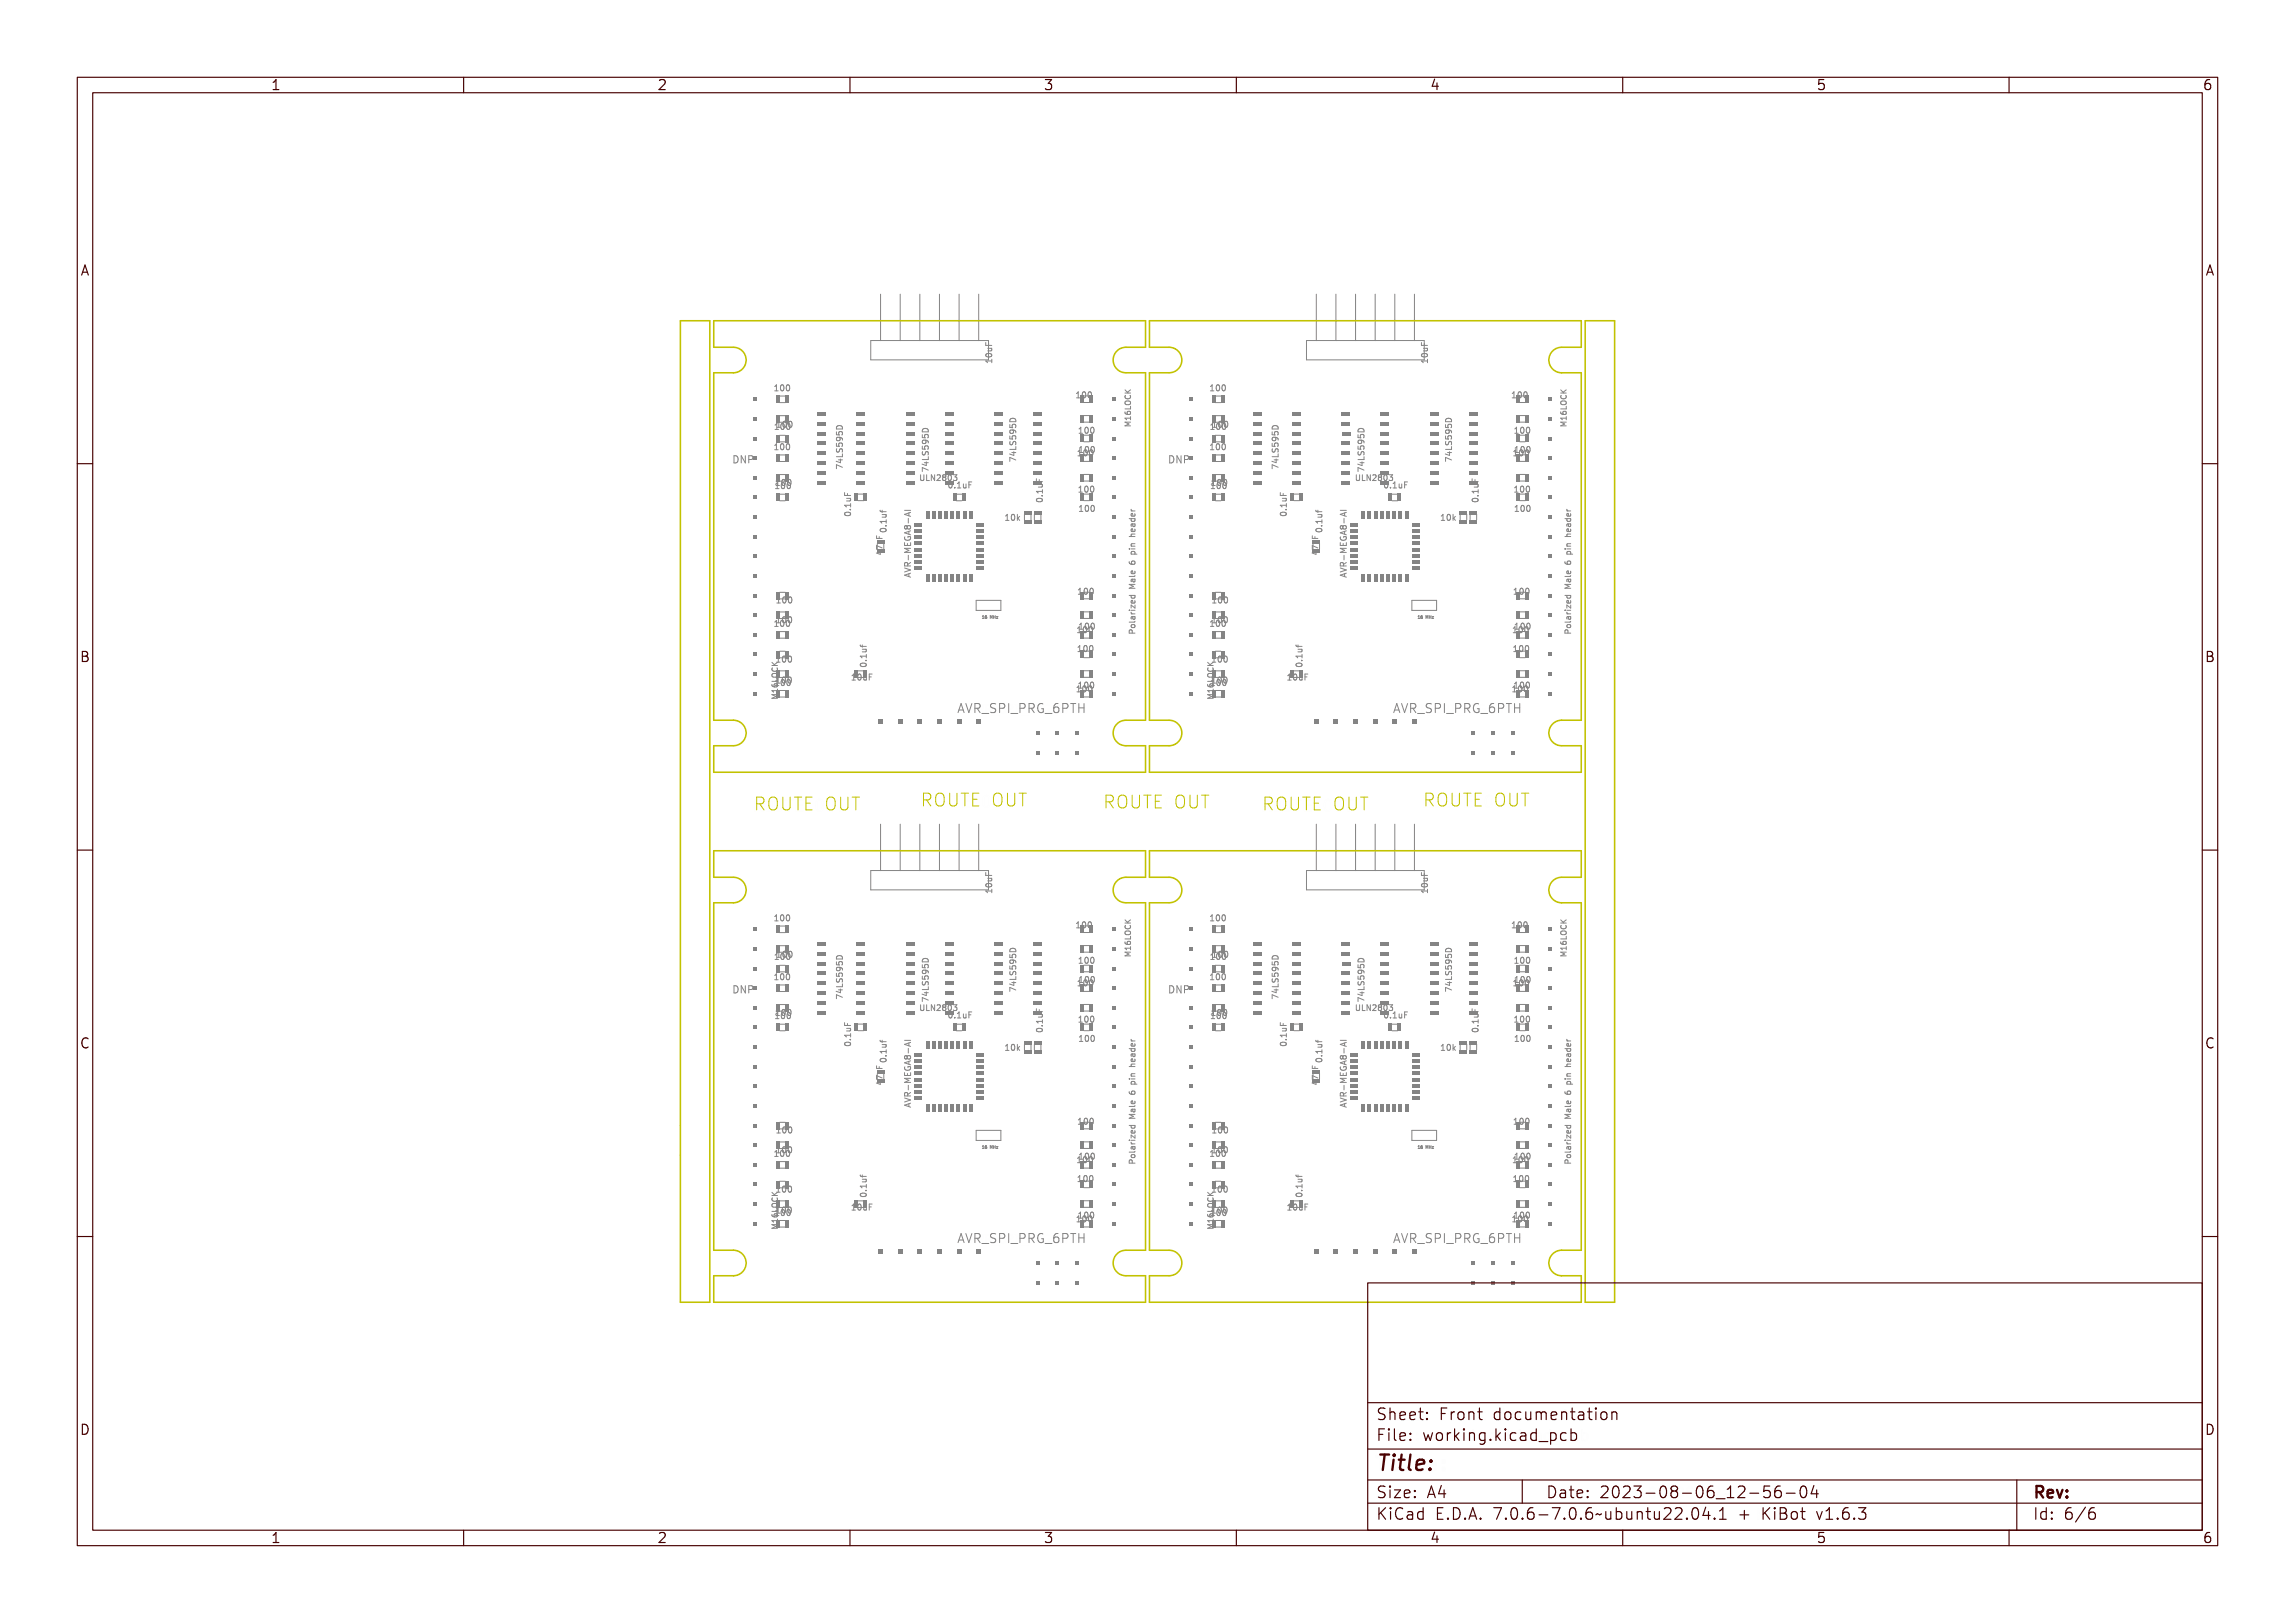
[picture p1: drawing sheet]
<svg xmlns="http://www.w3.org/2000/svg" width="297mm" height="210mm" viewBox="0 0 297 210" stroke-linecap="round" stroke-linejoin="round" font-family="sans-serif">
<defs><g id="words">
<text font-size="2.7" fill="#480000" x="178" y="190.3">Title:</text>
<g font-size="2.2" fill="#c2c200">
<text x="97.4" y="105">ROUTE OUT</text>
<text x="119" y="104.5">ROUTE OUT</text>
<text x="142.7" y="104.8">ROUTE OUT</text>
<text x="163.2" y="105">ROUTE OUT</text>
<text x="184.1" y="104.5">ROUTE OUT</text>
</g>
<g font-size="2" fill="#480000">
<text x="178" y="183.7">Sheet: Front documentation</text>
<text x="178" y="186.5">File: working.kicad_pcb</text>
<text x="178" y="193.9">Size: A4</text>
<text x="178" y="196.6">KiCad E.D.A. 7.0.6-7.0.6~ubuntu22.04.1 + KiBot v1.6.3</text>
<text x="200" y="193.9">Date: 2023-08-06_12-56-04</text>
<text x="263" y="196.6">Id: 6/6</text>
<text x="263" y="193.9">Rev:</text>
</g>
<g font-size="1.7" fill="#480000">
<text x="35" y="11.7">1</text>
<text x="85" y="11.7">2</text>
<text x="135" y="11.7">3</text>
<text x="185" y="11.7">4</text>
<text x="235" y="11.7">5</text>
<text x="285" y="11.7">6</text>
<text x="10.5" y="35.7">A</text>
<text x="285.5" y="35.7">A</text>
<text x="10.5" y="85.6">B</text>
<text x="285.5" y="85.6">B</text>
<text x="10.5" y="135.7">C</text>
<text x="285.5" y="135.7">C</text>
<text x="10.5" y="185.6">D</text>
<text x="285.5" y="185.6">D</text>
<text x="35" y="199.7">1</text>
<text x="85" y="199.7">2</text>
<text x="135" y="199.7">3</text>
<text x="185" y="199.7">4</text>
<text x="235" y="199.7">5</text>
<text x="285" y="199.7">6</text>
</g>
<g font-size="1.6" fill="#848484">
<text x="125.5" y="92.3">AVR_SPI_PRG_6PTH</text>
<text x="181.9" y="92.3">AVR_SPI_PRG_6PTH</text>
<text x="125.5" y="160.8">AVR_SPI_PRG_6PTH</text>
<text x="181.9" y="160.8">AVR_SPI_PRG_6PTH</text>
</g>
<g font-size="1.2" fill="#848484">
<text x="94.7" y="60">DNP</text>
<text x="151.1" y="60">DNP</text>
<text x="94.7" y="128.6">DNP</text>
<text x="151.1" y="128.6">DNP</text>
</g>
<g font-size="1" fill="#848484">
<text x="128.4" y="46.7" transform="rotate(-90 128.4 46.7)">10uF</text>
<text x="184.8" y="46.7" transform="rotate(-90 184.8 46.7)">10uF</text>
<text x="100.5" y="50.6">100</text>
<text x="139.1" y="51.5">100</text>
<text x="156.9" y="50.6">100</text>
<text x="195.5" y="51.5">100</text>
<text x="100.5" y="58.2">100</text>
<text x="100.5" y="55.6">100</text>
<text x="139.3" y="59">100</text>
<text x="139.5" y="56.1">100</text>
<text x="139.5" y="58.6">100</text>
<text x="156.9" y="58.2">100</text>
<text x="156.9" y="55.6">100</text>
<text x="195.7" y="59">100</text>
<text x="195.9" y="56.1">100</text>
<text x="195.9" y="58.6">100</text>
<text x="100.6" y="63.3">100</text>
<text x="100.7" y="62.8">100</text>
<text x="118.9" y="62.3">ULN2803</text>
<text x="122.8" y="63.2">0.1uF</text>
<text x="134.9" y="65.1" transform="rotate(-90 134.9 65.1)">0.1uF</text>
<text x="139.5" y="63.7">100</text>
<text x="157" y="63.3">100</text>
<text x="157" y="62.8">100</text>
<text x="175.3" y="62.3">ULN2803</text>
<text x="179.1" y="63.2">0.1uF</text>
<text x="191.3" y="65.1" transform="rotate(-90 191.3 65.1)">0.1uF</text>
<text x="195.8" y="63.7">100</text>
<text x="110.1" y="66.9" transform="rotate(-90 110.1 66.9)">0.1uF</text>
<text x="114.7" y="69" transform="rotate(-90 114.7 69)">0.1uf</text>
<text x="130.2" y="67.4">10k</text>
<text x="139.5" y="66.2">100</text>
<text x="166.5" y="66.9" transform="rotate(-90 166.5 66.9)">0.1uF</text>
<text x="171.1" y="69" transform="rotate(-90 171.1 69)">0.1uf</text>
<text x="186.6" y="67.4">10k</text>
<text x="195.9" y="66.2">100</text>
<text x="117.9" y="74.8" transform="rotate(-90 117.9 74.8)">AVR-MEGA8-AI</text>
<text x="139.4" y="76.9">100</text>
<text x="174.3" y="74.8" transform="rotate(-90 174.3 74.8)">AVR-MEGA8-AI</text>
<text x="195.8" y="76.9">100</text>
<text x="100.5" y="81.1">100</text>
<text x="100.7" y="80.6">100</text>
<text x="100.8" y="78.1">100</text>
<text x="139.3" y="81.9">100</text>
<text x="139.5" y="81.4">100</text>
<text x="147" y="82.1" transform="rotate(-90 147 82.1)">Polarized Male 6 pin header</text>
<text x="156.9" y="81.1">100</text>
<text x="157.1" y="80.6">100</text>
<text x="157.2" y="78.1">100</text>
<text x="195.7" y="81.9">100</text>
<text x="195.9" y="81.4">100</text>
<text x="203.4" y="82.1" transform="rotate(-90 203.4 82.1)">Polarized Male 6 pin header</text>
<text x="100.6" y="88.7">100</text>
<text x="100.7" y="85.7">100</text>
<text x="110.1" y="88">10uF</text>
<text x="112.1" y="86.5" transform="rotate(-90 112.1 86.5)">0.1uf</text>
<text x="139.2" y="89.6">100</text>
<text x="139.3" y="84.3">100</text>
<text x="139.4" y="89.1">100</text>
<text x="157" y="88.7">100</text>
<text x="157.1" y="85.7">100</text>
<text x="166.5" y="88">10uF</text>
<text x="168.5" y="86.5" transform="rotate(-90 168.5 86.5)">0.1uf</text>
<text x="195.6" y="89.6">100</text>
<text x="195.7" y="84.3">100</text>
<text x="195.8" y="89.1">100</text>
<text x="100.5" y="119.2">100</text>
<text x="128.4" y="115.3" transform="rotate(-90 128.4 115.3)">10uF</text>
<text x="156.9" y="119.2">100</text>
<text x="184.8" y="115.3" transform="rotate(-90 184.8 115.3)">10uF</text>
<text x="100.5" y="124.2">100</text>
<text x="139.1" y="120.1">100</text>
<text x="139.5" y="124.7">100</text>
<text x="156.9" y="124.2">100</text>
<text x="195.5" y="120.1">100</text>
<text x="195.9" y="124.7">100</text>
<text x="100.5" y="126.8">100</text>
<text x="100.6" y="131.8">100</text>
<text x="100.7" y="131.4">100</text>
<text x="118.9" y="130.9">ULN2803</text>
<text x="122.8" y="131.8">0.1uF</text>
<text x="139.3" y="127.6">100</text>
<text x="139.5" y="127.2">100</text>
<text x="156.9" y="126.8">100</text>
<text x="157" y="131.8">100</text>
<text x="157" y="131.4">100</text>
<text x="175.3" y="130.9">ULN2803</text>
<text x="179.1" y="131.8">0.1uF</text>
<text x="195.7" y="127.6">100</text>
<text x="195.9" y="127.2">100</text>
<text x="110.1" y="135.5" transform="rotate(-90 110.1 135.5)">0.1uF</text>
<text x="114.7" y="137.6" transform="rotate(-90 114.7 137.6)">0.1uf</text>
<text x="130.2" y="135.9">10k</text>
<text x="134.9" y="133.7" transform="rotate(-90 134.9 133.7)">0.1uF</text>
<text x="139.5" y="132.3">100</text>
<text x="139.5" y="134.8">100</text>
<text x="166.5" y="135.5" transform="rotate(-90 166.5 135.5)">0.1uF</text>
<text x="186.6" y="135.9">10k</text>
<text x="191.3" y="133.7" transform="rotate(-90 191.3 133.7)">0.1uF</text>
<text x="195.8" y="132.3">100</text>
<text x="195.9" y="134.8">100</text>
<text x="117.9" y="143.4" transform="rotate(-90 117.9 143.4)">AVR-MEGA8-AI</text>
<text x="174.3" y="143.4" transform="rotate(-90 174.3 143.4)">AVR-MEGA8-AI</text>
<text x="100.5" y="149.7">100</text>
<text x="100.7" y="149.2">100</text>
<text x="100.8" y="146.6">100</text>
<text x="139.4" y="145.5">100</text>
<text x="156.9" y="149.7">100</text>
<text x="157.1" y="149.2">100</text>
<text x="157.2" y="146.6">100</text>
<text x="195.8" y="145.5">100</text>
<text x="100.7" y="154.3">100</text>
<text x="112.1" y="155.1" transform="rotate(-90 112.1 155.1)">0.1uf</text>
<text x="139.3" y="150.5">100</text>
<text x="139.3" y="152.9">100</text>
<text x="139.5" y="150">100</text>
<text x="147" y="150.7" transform="rotate(-90 147 150.7)">Polarized Male 6 pin header</text>
<text x="157.1" y="154.3">100</text>
<text x="168.5" y="155.1" transform="rotate(-90 168.5 155.1)">0.1uf</text>
<text x="195.7" y="150.5">100</text>
<text x="195.7" y="152.9">100</text>
<text x="195.9" y="150">100</text>
<text x="203.4" y="150.7" transform="rotate(-90 203.4 150.7)">Polarized Male 6 pin header</text>
<text x="100.6" y="157.3">100</text>
<text x="110.1" y="156.6">10uF</text>
<text x="139.2" y="158.1">100</text>
<text x="139.4" y="157.7">100</text>
<text x="157" y="157.3">100</text>
<text x="166.5" y="156.6">10uF</text>
<text x="195.6" y="158.1">100</text>
<text x="195.8" y="157.7">100</text>
</g>
<g font-size=".5" fill="#848484">
<text x="127" y="80">16 MHz</text>
<text x="183.4" y="80">16 MHz</text>
<text x="127" y="148.6">16 MHz</text>
<text x="183.4" y="148.6">16 MHz</text>
</g>
</g></defs>
<g fill="none" stroke="#848484" stroke-width=".13">
<path d="M94.8 59.1a.47 .47 0 0 1 .6 .5 .47 .47 0 0 1-.6 .4zM94.9 59.2a.35 .35 0 0 1 .4 .4 .35 .35 0 0 1-.4 .3zM95.5 59.1h.2l.3 .8v-.8h.1v.9h-.1l-.3-.7v.7h-.2zM96.3 59.1a.46 .46 0 0 1 .6 .2v.1a.31 .31 0 0 1-.4 .3v.3h-.2zM96.5 59.2h.1a.17 .17 0 0 1 .2 .2 .17 .17 0 0 1-.2 .2h-.1zM97.3 59l.1 .1v.3l-.1 .1M100.6 49.9l.3-.1v.7h.1v.1h-.4v-.1h.2v-.6l-.2 .1zM100.6 57.5h.3v.6h.1v.1h-.4v-.1h.2v-.5h-.2zM100.7 54.9l.2-.1v.7h.2v.1h-.4v-.1h.1v-.6l-.1 .1zM100.9 54.6h.3v.6h.1v.1h-.4v-.1h.2v-.5h-.2zM101.2 49.9a.23 .23 0 0 1 .3-.1 .23 .23 0 0 1 .2 .3v.1a.31 .31 0 0 1-.3 .4l-.2-.2zM101.2 57.6a.23 .23 0 0 1 .3-.1 .23 .23 0 0 1 .2 .2v.1a.31 .31 0 0 1-.3 .4 .45 .45 0 0 1-.2-.6z"/>
<path d="M101.3 54.9a.23 .23 0 0 1 .2-.1 .23 .23 0 0 1 .2 .2v.2a.31 .31 0 0 1-.2 .4 .45 .45 0 0 1-.2-.7zM101.4 49.9a.31 .31 0 0 1 .2 .3 .31 .31 0 0 1-.2 .3l-.1-.3zM101.4 57.6a.31 .31 0 0 1 .2 .2 .31 .31 0 0 1-.2 .3l-.1-.3zM101.4 54.9a.31 .31 0 0 1 .2 .3 .31 .31 0 0 1-.2 .3l-.1-.3zM101.5 54.7a.23 .23 0 0 1 .3-.1 .23 .23 0 0 1 .2 .2v.1a.31 .31 0 0 1-.3 .4l-.2-.2zM101.7 54.7a.31 .31 0 0 1 .2 .2 .31 .31 0 0 1-.2 .3l-.1-.3zM101.9 49.9a.23 .23 0 0 1 .2-.1 .23 .23 0 0 1 .2 .3v.1a.31 .31 0 0 1-.2 .4l-.3-.2zM101.9 57.6a.23 .23 0 0 1 .2-.1 .23 .23 0 0 1 .2 .2v.1a.31 .31 0 0 1-.2 .4 .45 .45 0 0 1-.2-.6zM101.9 54.9a.23 .23 0 0 1 .3-.1 .23 .23 0 0 1 .1 .2v.2a.31 .31 0 0 1-.2 .4 .45 .45 0 0 1-.2-.7zM102 49.9a.31 .31 0 0 1 .2 .3 .31 .31 0 0 1-.2 .3l-.1-.3zM102 57.6a.31 .31 0 0 1 .2 .2 .31 .31 0 0 1-.2 .3l-.1-.3zM102 54.9a.31 .31 0 0 1 .2 .3 .31 .31 0 0 1-.2 .3v-.3z"/>
<path d="M102.2 54.7a.23 .23 0 0 1 .2-.1 .23 .23 0 0 1 .2 .2v.1a.31 .31 0 0 1-.2 .4l-.3-.2zM102.3 54.7a.31 .31 0 0 1 .2 .2 .31 .31 0 0 1-.2 .3l-.1-.3zM108.2 55.9v.4h.4v-.4h.3l.1 .1-.1 .3M108.2 57.4v.3l.4 .1v-.4h.3l.1 .1-.1 .3M108.3 58.1v.4h.2l.2-.4h.2l.1 .1v.3M108.3 59.3l.8 .3v.1l-.7-.2v.3h-.1zM108.3 58.8h.5l.1-.1v.1h.2v.1h-.2v.3h-.1l-.5-.3zM108.3 58.4h.7v-.3h.1v.4h-.8zM108.3 56.9h.1v.3h.2a.28 .28 0 0 1 .3-.3 .28 .28 0 0 1 .1 .4h-.1a.2 .2 0 0 0 .1-.3 .2 .2 0 0 0-.3 0 .2 .2 0 0 0 0 .3h-.4zM108.3 55.7h.1v.2h.2a.28 .28 0 0 1 .3-.3 .28 .28 0 0 1 .1 .5h-.1a.2 .2 0 0 0 .1-.3 .2 .2 0 0 0-.3-.1 .2 .2 0 0 0 0 .3h-.4zM108.3 57.5h.1a.15 .15 0 0 0 0 .3 .14 .14 0 0 0 .2-.1 .24 .24 0 0 1 .2-.2 .24 .24 0 0 1 .3 .1 .24 .24 0 0 1-.2 .3 .18 .18 0 0 0 .1-.2 .18 .18 0 0 0-.3-.1 .25 .25 0 0 1-.3 .3 .25 .25 0 0 1-.1-.4zM108.4 55.1a.4 .4 0 0 1 .4 0 .4 .4 0 0 1 .2 .4h-.8z"/>
<path d="M108.4 56.3l.1-.1a.35 .35 0 0 1 .4 0 .35 .35 0 0 1 .1 .4h-.1a.22 .22 0 0 0 0-.2 .22 .22 0 0 0-.2-.1 .25 .25 0 0 1 0 .4 .25 .25 0 0 1-.4-.1 .25 .25 0 0 1 .1-.3zM108.4 58.9h.4v.2zM108.4 55h.1a.38 .38 0 0 1 .4 0 .38 .38 0 0 1 .2 .4h-.8zM108.4 55.1h.4l.2 .2h-.6zM108.5 59.5h.5M108.6 56.6l.1 .1v.3h-.4l-.1-.3 .2-.1h.4l.2 .1v.3M108.8 59.4v.5l-.6-.2M109 58.7v.4h-.8M119.4 57.7v.4h.3v-.3l.4-.1v.1v.3M119.4 56.2v.4l.3 .1v-.4l.4-.1v.2v.3M119.4 58.4v.4h.3l.1-.3 .2-.1 .1 .2v.3M119.4 59.7l.8 .3v.1l-.7-.3v.4h-.1z"/>
<path d="M119.4 59.2h.5l.1-.1v.1h.2v.1h-.2v.3h-.1l-.5-.3zM119.4 58.8h.7v-.4h.1v.5h-.8zM119.4 57.3h.1v.3h.2a.28 .28 0 0 1 .3-.4 .28 .28 0 0 1 .1 .5h-.1a.2 .2 0 0 0 .1-.3 .2 .2 0 0 0-.3 0 .2 .2 0 0 0 0 .3h-.4zM119.4 56h.1v.3h.2a.28 .28 0 0 1 .3-.3 .28 .28 0 0 1 .1 .4h-.1a.2 .2 0 0 0 .1-.2 .2 .2 0 0 0-.3-.1 .2 .2 0 0 0 0 .3h-.4zM119.4 57.9h.1a.15 .15 0 0 0 0 .3 .14 .14 0 0 0 .2-.1 .24 .24 0 0 1 .2-.3 .24 .24 0 0 1 .3 .2 .24 .24 0 0 1-.2 .3 .18 .18 0 0 0 .1-.3 .18 .18 0 0 0-.2 0 .25 .25 0 0 1-.4 .3 .25 .25 0 0 1-.1-.4zM119.5 55.5a.41 .41 0 0 1 .4 0 .41 .41 0 0 1 .2 .4h-.7zM119.5 56.6h.1a.35 .35 0 0 1 .4 0 .35 .35 0 0 1 .1 .4 .22 .22 0 0 0-.1-.2 .22 .22 0 0 0-.2-.1 .25 .25 0 0 1 0 .3 .25 .25 0 0 1-.4 0 .25 .25 0 0 1 .1-.4zM119.5 59.3h.4v.2zM119.5 55.4l.1-.1a.38 .38 0 0 1 .5 .1 .38 .38 0 0 1 .1 .4h-.8zM119.6 55.5l.3-.1 .2 .3h-.6zM119.6 59.9h.5M119.7 57l.1 .1v.2l-.4 .1v-.3l.1-.1h.4l.2 .1v.2"/>
<path d="M119.9 59.8v.4l-.6-.1M120.1 59.1v.4h-.7M127.6 46.3h.7v-.2h.1v.5h-.1v-.2h-.6l.1 .2h-.1zM127.6 44.3h.1v.3h.2v-.3h.1v.3h.4v.1h-.8zM127.7 45.7a.34 .34 0 0 1 .6 .1 .35 .35 0 0 1-.6-.1zM127.7 45.6l.3-.1a.31 .31 0 0 1 .4 .3 .44 .44 0 0 1-.4 .2 .44 .44 0 0 1-.4-.2zM127.8 44.9h.6l-.1 .1a.18 .18 0 0 1 .1 .2 .18 .18 0 0 1-.2 .1h-.4l.4-.1 .1-.1-.1-.1h-.4zM130.7 54.9v.4h.4l-.1-.3 .4-.1 .1 .1-.1 .3M130.7 56.4v.4h.4l-.1-.3 .4-.1 .1 .1-.1 .3M130.7 54.3a.42 .42 0 0 1 .5-.2 .42 .42 0 0 1 .3 .5h-.8zM130.7 57.1l.1 .4h.2l.1-.3 .2-.1 .2 .2-.1 .3M130.7 58.4l.8 .3v.1l-.7-.3v.4h-.1z"/>
<path d="M130.7 57.8h.5l.1-.1v.1h.2v.1h-.2v.4h-.1l-.5-.3zM130.7 57.5h.7v-.4h.1v.5h-.8zM130.7 56h.1v.2h.2a.28 .28 0 0 1 .3-.3 .28 .28 0 0 1 .2 .5h-.1a.2 .2 0 0 0 0-.3 .2 .2 0 0 0-.3 0 .2 .2 0 0 0 0 .2h-.4zM130.7 54.7h.1v.3h.2a.28 .28 0 0 1 .3-.3 .28 .28 0 0 1 .2 .4h-.1a.2 .2 0 0 0 0-.3 .2 .2 0 0 0-.3 0 .2 .2 0 0 0 0 .3h-.4zM130.8 56.6a.14 .14 0 0 0 0 .2 .14 .14 0 0 0 .2 0 .24 .24 0 0 1 .3-.3 .24 .24 0 0 1 .2 .2 .24 .24 0 0 1-.1 .3 .18 .18 0 0 0 0-.3 .18 .18 0 0 0-.2 0 .25 .25 0 0 1-.3 .3 .25 .25 0 0 1-.1-.4zM130.8 55.3h.1a.35 .35 0 0 1 .5 0 .35 .35 0 0 1 .1 .4h-.1a.22 .22 0 0 0 0-.3 .22 .22 0 0 0-.3 0 .25 .25 0 0 1 0 .3 .25 .25 0 0 1-.3 0 .25 .25 0 0 1 0-.4zM130.8 57.9h.4v.3zM130.8 54.1l.1-.1a.38 .38 0 0 1 .5 .1 .38 .38 0 0 1 .1 .4h-.8zM130.9 54.2l.4-.1 .1 .3h-.6zM130.9 58.6h.6M131 55.6l.2 .2-.1 .2h-.3l-.1-.2 .1-.2 .5 .1 .1 .1 .1 .2M131.2 58.4v.5l-.6-.2"/>
<path d="M131.5 59.5l-.8-.3v.5M131.5 57.8v.4h-.8M139.3 50.8l.2-.1v.7h.2v.1h-.4v-.1h.1v-.6l-.1 .1zM139.5 58.3h.2v.6h.2v.1h-.4v-.1h.1v-.6l-.1 .1zM139.6 55.4l.3-.1v.7h.1v.1h-.4v-.1h.2v-.6l-.2 .1zM139.6 57.9l.3-.1v.7h.2v.1h-.4v-.1h.1v-.6l-.2 .1zM139.9 50.8a.23 .23 0 0 1 .3-.1 .23 .23 0 0 1 .1 .3v.1a.31 .31 0 0 1-.2 .4l-.2-.2zM140 50.8a.31 .31 0 0 1 .2 .3 .31 .31 0 0 1-.2 .3l-.1-.3zM140.1 58.3a.23 .23 0 0 1 .2 0 .23 .23 0 0 1 .2 .2v.1a.31 .31 0 0 1-.2 .4l-.3-.2zM140.2 58.3a.31 .31 0 0 1 .2 .3 .31 .31 0 0 1-.2 .3l-.1-.3zM140.2 55.4a.23 .23 0 0 1 .3-.1 .23 .23 0 0 1 .1 .2l.1 .2a.31 .31 0 0 1-.3 .4 .45 .45 0 0 1-.2-.7zM140.3 57.9a.23 .23 0 0 1 .2-.1 .23 .23 0 0 1 .2 .2v.2a.31 .31 0 0 1-.2 .4l-.3-.2z"/>
<path d="M140.4 55.4a.31 .31 0 0 1 .2 .3 .31 .31 0 0 1-.2 .3l-.1-.3zM140.4 57.9a.31 .31 0 0 1 .2 .3 .31 .31 0 0 1-.2 .3l-.1-.3zM140.5 50.8a.23 .23 0 0 1 .3-.1 .23 .23 0 0 1 .1 .3l.1 .1a.31 .31 0 0 1-.3 .4 .45 .45 0 0 1-.2-.7zM140.6 50.8a.31 .31 0 0 1 .3 .3 .31 .31 0 0 1-.3 .3v-.3zM140.7 58.3a.23 .23 0 0 1 .3 0 .23 .23 0 0 1 .1 .2l.1 .1a.31 .31 0 0 1-.3 .4l-.2-.2zM140.8 58.3a.31 .31 0 0 1 .2 .3 .31 .31 0 0 1-.2 .3v-.3zM140.9 55.4a.23 .23 0 0 1 .2-.1 .23 .23 0 0 1 .2 .2v.2a.31 .31 0 0 1-.3 .4 .45 .45 0 0 1-.1-.7zM140.9 57.9a.23 .23 0 0 1 .3-.1 .23 .23 0 0 1 .1 .2v.2a.31 .31 0 0 1-.2 .4l-.2-.2zM141 55.4a.31 .31 0 0 1 .2 .3 .31 .31 0 0 1-.2 .3l-.1-.3zM141 57.9a.31 .31 0 0 1 .2 .3 .31 .31 0 0 1-.2 .3l-.1-.3zM145.6 53.3v.2l.2 .1h.4l.1-.1-.1-.2h-.3v.2l.1 .1M145.6 50.9h.7"/>
<path d="M145.6 50.4l.4 .5M145.6 52l.5-.1a.24 .24 0 0 1 .2 .2 .24 .24 0 0 1-.2 .3h-.3a.24 .24 0 0 1-.2-.2 .24 .24 0 0 1 0-.2zM145.6 53.8h.7h-.6l.4 .2-.4 .2h.6h-.7v-.1l.4-.1-.4-.1zM145.6 53.3h.7v-.1v.4v-.2h-.6l.1 .2h-.1zM145.6 52.4h.7v-.4v.5h-.7zM145.6 50.3l.3 .2 .4-.2v.1l-.3 .2 .3 .1v.1h-.7v-.1h.4l-.4-.3zM145.7 52.7a.2 .2 0 0 0 0 .2 .2 .2 0 0 0 .3 .1 .23 .23 0 0 1 0-.4 .23 .23 0 0 1 .4 .2 .23 .23 0 0 1-.2 .3 .33 .33 0 0 1-.4 0 .33 .33 0 0 1-.1-.4zM145.7 51.2a.32 .32 0 0 0 .2 .4 .32 .32 0 0 0 .3-.4M145.7 50.9h.1a.25 .25 0 0 0 .2 .3 .25 .25 0 0 0 .2-.3h.1a.34 .34 0 0 1-.3 .4 .34 .34 0 0 1-.3-.4zM145.7 51.5h.3a.28 .28 0 0 1 .3 .2 .4 .4 0 0 1-.3 .2 .4 .4 0 0 1-.4-.2zM145.7 51.6a.31 .31 0 0 1 .3-.1 .31 .31 0 0 1 .3 .3 .32 .32 0 0 1-.6-.2zM146.3 54.6h-.7l.5 .3-.5 .2h.7"/>
<path d="M146.3 52.6v.3h-.7M146.3 53.9v.4M146.3 54.1h-.7l.2 .2M146.3 50.4l-.4 .4M151.2 59.1a.47 .47 0 0 1 .6 .5 .47 .47 0 0 1-.6 .4zM151.3 59.2a.35 .35 0 0 1 .3 .4 .35 .35 0 0 1-.3 .3zM151.9 59.1h.2l.3 .8v-.8h.1v.9h-.1l-.3-.7v.7h-.2zM152.7 59.1a.46 .46 0 0 1 .6 .2v.1a.31 .31 0 0 1-.5 .3v.3h-.1zM152.8 59.2h.2a.17 .17 0 0 1 .2 .2 .17 .17 0 0 1-.2 .2h-.2zM153.6 59l.2 .1v.3l-.2 .1M157 49.9l.3-.1v.7h.1v.1h-.4v-.1h.2v-.6l-.2 .1zM157 57.5h.3v.6h.1v.1h-.4v-.1h.2v-.5h-.2z"/>
<path d="M157 54.9l.3-.1v.7h.2v.1h-.4v-.1h.1v-.6l-.2 .1zM157.3 54.6h.3v.6h.1v.1h-.4v-.1h.2v-.5h-.2zM157.6 49.9a.23 .23 0 0 1 .3-.1 .23 .23 0 0 1 .1 .3l.1 .1a.31 .31 0 0 1-.3 .4l-.2-.2zM157.6 57.6a.23 .23 0 0 1 .3-.1 .23 .23 0 0 1 .1 .2l.1 .1a.31 .31 0 0 1-.3 .4l-.2-.2zM157.7 54.9a.23 .23 0 0 1 .2-.1 .23 .23 0 0 1 .2 .2v.2a.31 .31 0 0 1-.2 .4 .45 .45 0 0 1-.2-.7zM157.7 49.9a.31 .31 0 0 1 .3 .3 .31 .31 0 0 1-.3 .3v-.3zM157.7 57.6a.31 .31 0 0 1 .3 .2 .31 .31 0 0 1-.3 .3v-.3zM157.8 54.9a.31 .31 0 0 1 .2 .3 .31 .31 0 0 1-.2 .3l-.1-.3zM157.9 54.7a.23 .23 0 0 1 .3-.1 .23 .23 0 0 1 .2 .2v.1a.31 .31 0 0 1-.3 .4l-.2-.2zM158.1 54.7a.31 .31 0 0 1 .2 .2 .31 .31 0 0 1-.2 .3l-.1-.3zM158.3 49.9a.23 .23 0 0 1 .2-.1 .23 .23 0 0 1 .2 .3v.1a.31 .31 0 0 1-.3 .4l-.2-.2zM158.3 57.6a.23 .23 0 0 1 .2-.1 .23 .23 0 0 1 .2 .2v.1a.31 .31 0 0 1-.3 .4 .45 .45 0 0 1-.1-.6z"/>
<path d="M158.3 54.9a.23 .23 0 0 1 .2-.1 .23 .23 0 0 1 .2 .2v.2a.31 .31 0 0 1-.2 .4 .45 .45 0 0 1-.2-.7zM158.4 49.9a.31 .31 0 0 1 .2 .3 .31 .31 0 0 1-.2 .3l-.1-.3zM158.4 57.6a.31 .31 0 0 1 .2 .2 .31 .31 0 0 1-.2 .3l-.1-.3zM158.4 54.9a.31 .31 0 0 1 .2 .3 .31 .31 0 0 1-.2 .3l-.1-.3zM158.6 54.7a.23 .23 0 0 1 .2-.1 .23 .23 0 0 1 .2 .2v.1a.31 .31 0 0 1-.3 .4l-.2-.2zM158.7 54.7a.31 .31 0 0 1 .2 .2 .31 .31 0 0 1-.2 .3l-.1-.3zM164.6 57.4v.3l.4 .1v-.4h.3l.1 .1-.1 .3M164.6 55.9v.4h.4v-.4h.3l.1 .1-.1 .3M164.7 58.1l-.1 .3 .2 .1 .2-.1 .1-.3h.2l.1 .4M164.7 59.3l.7 .3v.1l-.6-.2v.3h-.1zM164.7 58.8h.5l.1-.1v.1h.1v.1h-.1v.3h-.1l-.5-.3zM164.7 58.4h.7v-.3v.4h-.7z"/>
<path d="M164.7 56.9h.1v.3h.2a.28 .28 0 0 1 .3-.3 .28 .28 0 0 1 .1 .4h-.1a.2 .2 0 0 0 .1-.3 .2 .2 0 0 0-.3 0 .2 .2 0 0 0 0 .3h-.4zM164.7 55.7h.1v.2h.2a.28 .28 0 0 1 .3-.3 .28 .28 0 0 1 .1 .5h-.1a.2 .2 0 0 0 .1-.3 .2 .2 0 0 0-.3-.1 .2 .2 0 0 0 0 .3h-.4zM164.7 57.5h.1a.15 .15 0 0 0 0 .3 .14 .14 0 0 0 .2-.1 .24 .24 0 0 1 .2-.2 .24 .24 0 0 1 .3 .1 .24 .24 0 0 1-.2 .3 .18 .18 0 0 0 .1-.2 .18 .18 0 0 0-.3-.1 .25 .25 0 0 1-.3 .3 .25 .25 0 0 1-.1-.4zM164.7 55.1a.4 .4 0 0 1 .5 0 .4 .4 0 0 1 .2 .4h-.8zM164.8 56.3l.1-.1a.35 .35 0 0 1 .4 0 .35 .35 0 0 1 .1 .4h-.1a.22 .22 0 0 0 0-.2 .22 .22 0 0 0-.2-.1 .25 .25 0 0 1 0 .4 .25 .25 0 0 1-.4-.1 .25 .25 0 0 1 .1-.3zM164.8 58.9h.4v.2zM164.8 55h.1a.38 .38 0 0 1 .4 0 .38 .38 0 0 1 .1 .4h-.7zM164.8 55.1h.4l.2 .2h-.6zM164.9 59.5h.5M165 56.6l.1 .1v.3h-.4l-.1-.3 .2-.1h.4l.2 .1v.3M165.1 59.4v.5l-.5-.2M165.4 58.7v.4h-.8"/>
<path d="M175.7 56.2v.4l.4 .1v-.4l.3-.1 .1 .2-.1 .3M175.7 57.7v.4h.4v-.3l.3-.1 .1 .1-.1 .3M175.8 58.4l-.1 .3 .2 .2 .2-.1 .1-.3h.2l.1 .4M175.8 59.7l.8 .3v.1l-.7-.3v.4h-.1zM175.8 59.2h.5l.1-.1v.1h.2v.1h-.2v.3h-.1l-.5-.3zM175.8 58.8h.7v-.4h.1v.5h-.8zM175.8 57.3h.1v.3h.2a.28 .28 0 0 1 .3-.4 .28 .28 0 0 1 .1 .5h-.1a.2 .2 0 0 0 .1-.3 .2 .2 0 0 0-.3 0 .2 .2 0 0 0 0 .3h-.4zM175.8 56h.1v.3h.2a.28 .28 0 0 1 .3-.3 .28 .28 0 0 1 .1 .4h-.1a.2 .2 0 0 0 .1-.2 .2 .2 0 0 0-.3-.1 .2 .2 0 0 0 0 .3h-.4zM175.8 57.9h.1a.15 .15 0 0 0 0 .3 .14 .14 0 0 0 .2-.1 .24 .24 0 0 1 .2-.3 .24 .24 0 0 1 .3 .2 .24 .24 0 0 1-.2 .3 .18 .18 0 0 0 .1-.3 .18 .18 0 0 0-.3 0 .25 .25 0 0 1-.3 .3 .25 .25 0 0 1-.1-.4zM175.9 55.5a.41 .41 0 0 1 .4 0 .41 .41 0 0 1 .2 .4h-.8zM175.9 56.6h.1a.35 .35 0 0 1 .4 0 .35 .35 0 0 1 .1 .4h-.1a.22 .22 0 0 0 0-.2 .22 .22 0 0 0-.2-.1 .25 .25 0 0 1 0 .3 .25 .25 0 0 1-.4 0 .25 .25 0 0 1 .1-.4zM175.9 59.3h.4v.2z"/>
<path d="M175.9 55.4l.1-.1a.38 .38 0 0 1 .4 .1 .38 .38 0 0 1 .2 .4h-.8zM175.9 55.5l.4-.1 .2 .3h-.6zM176 59.9h.5M176.1 57l.1 .1v.2l-.4 .1-.1-.3 .2-.1h.4l.2 .1v.2M176.3 59.8v.4l-.6-.1M176.5 59.1v.4h-.8M184 46.3h.7v-.2h.1v.5h-.1v-.2h-.6v.2h-.1zM184 44.3h.1v.3h.2v-.3h.1v.3h.4v.1h-.8zM184.1 45.7a.34 .34 0 0 1 .6 .1 .35 .35 0 0 1-.6-.1zM184.1 45.6l.3-.1a.31 .31 0 0 1 .4 .3 .44 .44 0 0 1-.4 .2 .44 .44 0 0 1-.4-.2zM184.2 44.9h.6l-.1 .1a.18 .18 0 0 1 .1 .2 .18 .18 0 0 1-.2 .1h-.4l.4-.1 .1-.1-.1-.1h-.4zM187.1 54.9v.4h.3v-.3l.4-.1v.1v.3"/>
<path d="M187.1 56.4v.4h.3v-.3l.4-.1v.1v.3M187.1 57.1v.4h.3l.1-.3 .2-.1 .1 .2v.3M187.1 58.4l.8 .3v.1l-.7-.3v.4h-.1zM187.1 57.8h.5l.1-.1v.1h.2v.1h-.2v.4h-.1l-.5-.3zM187.1 57.5h.7v-.4h.1v.5h-.8zM187.1 56h.1v.2h.2a.28 .28 0 0 1 .3-.3 .28 .28 0 0 1 .2 .5h-.1a.2 .2 0 0 0 0-.3 .2 .2 0 0 0-.3 0 .2 .2 0 0 0 0 .2h-.4zM187.1 54.7h.1v.3h.2a.28 .28 0 0 1 .3-.3 .28 .28 0 0 1 .2 .4h-.1a.2 .2 0 0 0 0-.3 .2 .2 0 0 0-.3 0 .2 .2 0 0 0 0 .3h-.4zM187.2 56.6a.14 .14 0 0 0 0 .2 .14 .14 0 0 0 .2 0 .24 .24 0 0 1 .2-.3 .24 .24 0 0 1 .3 .2 .24 .24 0 0 1-.2 .3 .18 .18 0 0 0 .1-.3 .18 .18 0 0 0-.2 0 .25 .25 0 0 1-.4 .3 .25 .25 0 0 1 0-.4zM187.2 54.2a.41 .41 0 0 1 .4-.1 .41 .41 0 0 1 .2 .5h-.7zM187.2 55.3h.1a.35 .35 0 0 1 .5 0 .35 .35 0 0 1 .1 .4h-.1a.22 .22 0 0 0 0-.3 .22 .22 0 0 0-.3 0 .25 .25 0 0 1 0 .3 .25 .25 0 0 1-.4 0 .25 .25 0 0 1 .1-.4zM187.2 57.9h.4v.3zM187.2 54.1l.1-.1a.38 .38 0 0 1 .5 .1 .38 .38 0 0 1 .1 .4h-.8z"/>
<path d="M187.3 54.2l.3-.1 .2 .3h-.6zM187.3 58.6h.5M187.4 55.6l.2 .2-.1 .2h-.4v-.2l.1-.2 .5 .1 .1 .1v.2M187.6 58.4v.5l-.6-.2M187.8 59.5l-.7-.3v.5M187.8 57.8v.4h-.7M195.7 50.8l.2-.1v.7h.2v.1h-.4v-.1h.1v-.6l-.1 .1zM195.9 58.3h.2v.6h.2v.1h-.4v-.1h.1v-.6l-.1 .1zM196 55.4l.3-.1v.7h.1v.1h-.4v-.1h.2v-.6l-.2 .1zM196 57.9l.3-.1v.7h.2v.1h-.5v-.1h.2v-.6l-.2 .1zM196.3 50.8a.23 .23 0 0 1 .2-.1 .23 .23 0 0 1 .2 .3v.1a.31 .31 0 0 1-.2 .4 .45 .45 0 0 1-.2-.7zM196.4 50.8a.31 .31 0 0 1 .2 .3 .31 .31 0 0 1-.2 .3l-.1-.3z"/>
<path d="M196.5 58.3a.23 .23 0 0 1 .2 0 .23 .23 0 0 1 .2 .2v.1a.31 .31 0 0 1-.2 .4l-.3-.2zM196.6 58.3a.31 .31 0 0 1 .2 .3 .31 .31 0 0 1-.2 .3l-.1-.3zM196.6 55.4a.23 .23 0 0 1 .3-.1 .23 .23 0 0 1 .1 .2l.1 .2a.31 .31 0 0 1-.3 .4 .45 .45 0 0 1-.2-.7zM196.7 57.9a.23 .23 0 0 1 .2-.1 .23 .23 0 0 1 .2 .2v.2a.31 .31 0 0 1-.3 .4l-.2-.2zM196.7 55.4a.31 .31 0 0 1 .2 .3 .31 .31 0 0 1-.2 .3v-.3zM196.8 57.9a.31 .31 0 0 1 .2 .3 .31 .31 0 0 1-.2 .3l-.1-.3zM196.9 50.8a.23 .23 0 0 1 .3-.1 .23 .23 0 0 1 .1 .3v.1a.31 .31 0 0 1-.2 .4 .45 .45 0 0 1-.2-.7zM197 50.8a.31 .31 0 0 1 .2 .3 .31 .31 0 0 1-.2 .3v-.3zM197.1 58.3a.23 .23 0 0 1 .3 0 .23 .23 0 0 1 .1 .2v.1a.31 .31 0 0 1-.2 .4l-.2-.2zM197.2 58.3a.31 .31 0 0 1 .2 .3 .31 .31 0 0 1-.2 .3l-.1-.3zM197.2 55.4a.23 .23 0 0 1 .3-.1 .23 .23 0 0 1 .2 .2v.2a.31 .31 0 0 1-.3 .4 .45 .45 0 0 1-.2-.7zM197.3 57.9a.23 .23 0 0 1 .2-.1 .23 .23 0 0 1 .2 .2v.2a.31 .31 0 0 1-.2 .4l-.3-.2z"/>
<path d="M197.4 55.4a.31 .31 0 0 1 .2 .3 .31 .31 0 0 1-.2 .3l-.1-.3zM197.4 57.9a.31 .31 0 0 1 .2 .3 .31 .31 0 0 1-.2 .3l-.1-.3zM202 53.3v.2l.1 .1h.5l.1-.1-.1-.2h-.3l-.1 .2 .2 .1M202 50.9h.7M202 50.4l.4 .5M202 52l.5-.1a.24 .24 0 0 1 .2 .2 .24 .24 0 0 1-.2 .3h-.3a.24 .24 0 0 1-.2-.2 .24 .24 0 0 1 0-.2zM202 53.8h.7h-.6l.4 .2-.4 .2h.6h-.7v-.1l.4-.1-.4-.1zM202 53.3h.6v-.1h.1v.4h-.1v-.2h-.5v.2zM202 52.4h.6v-.4h.1v.5h-.7zM202 50.3l.3 .2 .4-.2v.1l-.3 .2 .3 .1v.1h-.7v-.1h.3l-.3-.3zM202 52.7h.1a.2 .2 0 0 0 0 .2 .2 .2 0 0 0 .3 .1 .23 .23 0 0 1 0-.4 .23 .23 0 0 1 .4 .2 .23 .23 0 0 1-.3 .3 .33 .33 0 0 1-.4 0 .33 .33 0 0 1-.1-.4zM202 51.2a.32 .32 0 0 0 .3 .4 .32 .32 0 0 0 .3-.4"/>
<path d="M202.1 50.9a.25 .25 0 0 0 .3 .3 .25 .25 0 0 0 .2-.3h.1a.34 .34 0 0 1-.3 .4 .34 .34 0 0 1-.3-.4zM202.1 51.5h.3a.28 .28 0 0 1 .3 .2 .4 .4 0 0 1-.3 .2 .4 .4 0 0 1-.4-.2zM202.1 51.6a.31 .31 0 0 1 .3-.1 .31 .31 0 0 1 .2 .3 .31 .31 0 0 1-.5-.2zM202.7 54.6h-.7l.5 .3-.5 .2h.7M202.7 54.1h-.7l.2 .2M202.7 52.6v.3h-.7M202.7 53.9v.4M202.7 50.4l-.4 .4M100.7 62.5h.3v.7h.1v.1h-.4v-.1h.2v-.6h-.2zM100.8 62.1h.3v.7h.1h-.4h.2v-.6h-.2zM100.9 79.9h.2v.6h.2v.1h-.4v-.1h.1v-.5h-.1zM100.9 77.3h.3v.7h.1v.1h-.4v-.1h.2v-.6h-.2z"/>
<path d="M101.3 62.6a.23 .23 0 0 1 .3-.1 .23 .23 0 0 1 .2 .2v.2a.31 .31 0 0 1-.3 .4l-.2-.3zM101.4 62.2a.23 .23 0 0 1 .3-.1 .23 .23 0 0 1 .1 .2v.2a.31 .31 0 0 1-.2 .4l-.2-.3zM101.5 62.6a.31 .31 0 0 1 .2 .3 .31 .31 0 0 1-.2 .3l-.1-.3zM101.5 79.9a.23 .23 0 0 1 .2 0 .23 .23 0 0 1 .2 .2v.1a.31 .31 0 0 1-.2 .4l-.3-.2zM101.5 77.4a.23 .23 0 0 1 .3-.1 .23 .23 0 0 1 .1 .2l.1 .2a.31 .31 0 0 1-.3 .4 .45 .45 0 0 1-.2-.7zM101.5 62.2a.31 .31 0 0 1 .2 .3 .31 .31 0 0 1-.2 .3v-.3zM101.6 79.9a.31 .31 0 0 1 .2 .3 .31 .31 0 0 1-.2 .3l-.1-.3zM101.6 77.4a.31 .31 0 0 1 .2 .3 .31 .31 0 0 1-.2 .3v-.3zM102 62.6a.23 .23 0 0 1 .2-.1 .23 .23 0 0 1 .2 .2v.2a.31 .31 0 0 1-.2 .4l-.3-.3zM102 62.2a.23 .23 0 0 1 .3-.1 .23 .23 0 0 1 .2 .2v.2a.31 .31 0 0 1-.3 .4l-.2-.3zM102.1 62.6a.31 .31 0 0 1 .2 .3 .31 .31 0 0 1-.2 .3l-.1-.3zM102.1 79.9a.23 .23 0 0 1 .3 0 .23 .23 0 0 1 .1 .2l.1 .1a.31 .31 0 0 1-.3 .4l-.2-.2z"/>
<path d="M102.1 77.4a.23 .23 0 0 1 .3-.1 .23 .23 0 0 1 .2 .2v.2a.31 .31 0 0 1-.3 .4 .45 .45 0 0 1-.2-.7zM102.2 62.2a.31 .31 0 0 1 .2 .3 .31 .31 0 0 1-.2 .3l-.1-.3zM102.2 79.9a.31 .31 0 0 1 .2 .3 .31 .31 0 0 1-.2 .3v-.3zM102.3 77.4a.31 .31 0 0 1 .2 .3 .31 .31 0 0 1-.2 .3l-.1-.3zM109 60.5l-.8-.4v.5M109.4 65.2h.6v-.1h.1v.4h-.1v-.2h-.6l.1 .2h-.1zM109.4 63.8v.4h.3v-.4v.4h.4v.1h-.7zM109.4 66.5a.34 .34 0 0 1 .6 .1 .35 .35 0 0 1-.6-.1zM109.4 66.4l.3-.1a.31 .31 0 0 1 .4 .3 .44 .44 0 0 1-.4 .2 .44 .44 0 0 1-.4-.2zM109.5 64.5h.6l-.1 .1a.18 .18 0 0 1 .1 .2 .18 .18 0 0 1-.2 .1h-.4v-.1h.5v-.1l-.1-.1h-.4zM110 65.9h.1v.1h-.1zM113.4 69.3v.4h.8"/>
<path d="M113.5 71.5h.4l.1-.1v.1h.2v.1h-.2v.3h-.1l-.4-.3zM113.5 70.8l.7 .3v.1l-.6-.3v.4h-.1zM113.5 69.7h.1v.3h.2v-.3h.1v.3h.3v.1h-.7zM113.6 71.6h.3v.2zM113.7 70.3h.5l-.1 .1a.17 .17 0 0 1 .1 .2 .17 .17 0 0 1-.2 .1h-.3v-.1h.4v-.1l-.1-.1h-.3zM113.7 71.4h.5M113.7 70h.5M113.8 69.4v.3M113.9 65.9h.1l.1 .2v-.2h.1v.2h.5v.1h-.5v.2h-.1v-.2l-.2-.1zM113.9 71.3v.4l-.5-.1M114 67.3h.6v-.1h.1v.4h-.1v-.2h-.6l.1 .2h-.1zM114 68.6a.34 .34 0 0 1 .6 .1 .35 .35 0 0 1-.6-.1z"/>
<path d="M114 68.5l.3-.1a.31 .31 0 0 1 .4 .3 .44 .44 0 0 1-.4 .2 .44 .44 0 0 1-.4-.2zM114.1 70v.3h-.4M114.1 66.6h.6l-.1 .1a.18 .18 0 0 1 .1 .2 .18 .18 0 0 1-.2 .1h-.4v-.1h.5v-.1l-.1-.1h-.4zM114.2 70.9l-.8-.3v.5M114.6 68h.1v.1h-.1zM117.1 66h.7M117.1 74.4l.8-.2v.1h-.2v.3l.2 .1v.1l-.8-.3zM117.1 73.6l.8 .2v.1l-.8 .2v-.1l.7-.2-.7-.1zM117.1 71.7h.8v.1h-.7l.4 .1v.1l-.4 .1h.7v.1h-.8v-.1l.4-.1-.4-.2zM117.1 71.1h.1v.3h.2v-.3h.1v.3h.3v-.3h.1v.4h-.8zM117.1 70l.8-.2v.1h-.2v.3l.2 .1v.1l-.8-.3zM117.1 68.1l.8-.2v.1l-.2 .1v.2l.2 .1v.1l-.8-.2z"/>
<path d="M117.1 67.4h.1v.1h.6v-.1h.1v.4h-.1v-.2h-.6v.2h-.1zM117.2 70.5h.1l-.1 .1a.29 .29 0 0 0 .3 .3 .29 .29 0 0 0 .3-.3h-.2v.1h-.1v-.2h.3a.35 .35 0 0 1 0 .4 .35 .35 0 0 1-.5 0l-.2-.1zM117.2 69.3l.2-.1 .1 .2a.22 .22 0 0 1 .3-.1 .22 .22 0 0 1 0 .3 .22 .22 0 0 1-.3-.1 .21 .21 0 0 1-.4 .1 .21 .21 0 0 1 .1-.3zM117.2 73.1l.2-.1 .1 .1 .4-.2v.1l-.3 .2v.1h.3v.2h-.8zM117.2 74.5l.4-.1v.2zM117.2 70.1l.4-.1v.2zM117.2 68.2l.4-.1v.2zM117.2 73.1h.2l.1 .2h-.3zM117.5 72.5h.1v.2h-.1zM117.5 68.7h.1v.3h-.1zM117.6 66.4v.3M117.8 66.3l-.7 .3 .7 .2"/>
<path d="M119 61.5h.1v.5a.13 .13 0 0 0 .1 .2 .13 .13 0 0 0 .1-.2v-.5h.1v.5a.24 .24 0 0 1-.2 .3 .24 .24 0 0 1-.2-.3zM119.6 61.5h.1v.7h.4v.1h-.5zM120.1 60.8l-.7-.3v.5M120.2 61.5h.1l.2 .6v-.6h.1v.8h-.1l-.2-.6v.6h-.1zM120.8 61.6a.26 .26 0 0 1 .4 0 .26 .26 0 0 1-.2 .4l-.1 .2h.3v.1h-.4l.2-.4a.18 .18 0 0 0 .1-.3 .18 .18 0 0 0-.3 .1zM121.5 61.6a.2 .2 0 0 1 .3 0 .2 .2 0 0 1-.1 .3 .21 .21 0 0 1 .1 .3 .21 .21 0 0 1-.4 0 .21 .21 0 0 1 .1-.3l-.1-.1zM122 61.6h.1a.35 .35 0 0 1 .3 .3 .35 .35 0 0 1-.3 .4l-.1-.2zM122.2 61.6a.3 .3 0 0 1 .1 .3 .3 .3 0 0 1-.1 .3l-.1-.3zM122.6 61.6a.22 .22 0 0 1 .3 0 .22 .22 0 0 1 0 .3 .23 .23 0 0 1 0 .4 .23 .23 0 0 1-.3-.1 .17 .17 0 0 0 .2 .1 .17 .17 0 0 0 .1-.2 .17 .17 0 0 0-.2-.2l.1-.1a.14 .14 0 0 0 .1-.2 .15 .15 0 0 0-.3 0zM122.9 62.5a.23 .23 0 0 1 .2-.1 .23 .23 0 0 1 .2 .2v.2a.31 .31 0 0 1-.2 .4l-.3-.2zM123 62.5a.31 .31 0 0 1 .2 .3 .31 .31 0 0 1-.2 .3l-.1-.3zM123.4 61.4h.4l-.2 .3 .2 .1v.2"/>
<path d="M123.6 63h.2v.2h-.2zM124.1 62.4h.3v.7h.2v.1h-.5v-.1h.2v-.6h-.2zM124.7 62.6h.1v.4l.1 .1 .2-.1v-.4h.1v.6l-.1-.1a.18 .18 0 0 1-.3 .1 .18 .18 0 0 1-.1-.2zM125.4 62.4h.4v.1h-.3v.2h.3v.1h-.3v.4h-.1zM127.1 79.7h.1v.3h.1h-.2h.1v-.3zM127.4 79.7h.2l-.2 .1a.12 .12 0 0 1 .2 .1 .12 .12 0 0 1-.1 .1 .12 .12 0 0 1-.1-.1zM128 79.7l.1 .2 .1-.2v.3v-.3l-.1 .2-.1-.2v.3zM128.3 79.7v.1h.2v-.1v.3v-.1h-.2v.1zM128.6 79.8h.2l-.2 .2h.2h-.2l.2-.2zM128.9 79.8h.2l-.2 .2h.2M130.4 66.6h.2v.7h.2v.1h-.4v-.1h.1v-.6h-.1zM131 66.7a.23 .23 0 0 1 .3-.1 .23 .23 0 0 1 .1 .2v.2a.31 .31 0 0 1-.2 .4l-.2-.2z"/>
<path d="M131.1 66.7a.31 .31 0 0 1 .2 .3 .31 .31 0 0 1-.2 .3l-.1-.3zM131.6 66.6h.1v.4l.4-.2-.2 .2 .2 .4h-.1l-.2-.3-.1 .3h-.1zM134.2 63.4h.6v-.1h.1v.4h-.1v-.2h-.5v.2h-.1zM134.2 62h.1v.4h.2v-.3h.1v.3h.3v.1h-.7zM134.3 64.7a.34 .34 0 0 1 .5 .1 .35 .35 0 0 1-.5-.1zM134.3 64.6l.3-.1a.31 .31 0 0 1 .4 .3 .44 .44 0 0 1-.4 .2 .44 .44 0 0 1-.4-.2zM134.4 62.7h.5l-.1 .1a.18 .18 0 0 1 .1 .2 .18 .18 0 0 1-.2 .1h-.3v-.1h.4l.1-.1-.1-.1h-.4zM134.8 64.1h.1v.1h-.1zM139.5 76.2h.3v.6h.1v.1h-.4v-.1h.2v-.5h-.2zM139.6 63h.3v.6h.1v.1h-.4v-.1h.2v-.6l-.2 .1zM139.6 65.5l.3-.1v.7h.2v.1h-.4v-.1h.1v-.6l-.2 .1zM140.1 76.3a.23 .23 0 0 1 .3-.1 .23 .23 0 0 1 .2 .2v.1a.31 .31 0 0 1-.3 .4 .45 .45 0 0 1-.2-.6z"/>
<path d="M140.2 63a.23 .23 0 0 1 .3 0 .23 .23 0 0 1 .1 .2v.1a.31 .31 0 0 1-.2 .4l-.2-.2zM140.3 76.3a.31 .31 0 0 1 .2 .2 .31 .31 0 0 1-.2 .3l-.1-.3zM140.3 65.5a.23 .23 0 0 1 .2-.1 .23 .23 0 0 1 .2 .3v.1a.31 .31 0 0 1-.2 .4l-.3-.2zM140.3 63a.31 .31 0 0 1 .2 .3 .31 .31 0 0 1-.2 .3v-.3zM140.4 65.5a.31 .31 0 0 1 .2 .3 .31 .31 0 0 1-.2 .3l-.1-.3zM140.8 76.3a.23 .23 0 0 1 .2-.1 .23 .23 0 0 1 .2 .2v.1a.31 .31 0 0 1-.2 .4 .45 .45 0 0 1-.2-.6zM140.8 63a.23 .23 0 0 1 .3 0 .23 .23 0 0 1 .2 .2v.1a.31 .31 0 0 1-.3 .4l-.2-.2zM140.9 76.3a.31 .31 0 0 1 .2 .2 .31 .31 0 0 1-.2 .3l-.1-.3zM140.9 65.5a.23 .23 0 0 1 .3-.1 .23 .23 0 0 1 .1 .3v.1a.31 .31 0 0 1-.2 .4l-.2-.2zM141 63a.31 .31 0 0 1 .2 .3 .31 .31 0 0 1-.2 .3l-.1-.3zM141 65.5a.31 .31 0 0 1 .2 .3 .31 .31 0 0 1-.2 .3l-.1-.3zM146.2 78.8h.1v.1h-.1z"/>
<path d="M146.2 76.8h.8l-.1 .1a.24 .24 0 0 1-.2 .4 .24 .24 0 0 1-.2-.4h-.3zM146.2 74.6h.6l.2-.2-.1 .3h-.6v.2zM146.2 71h.1v.1h-.1zM146.2 67.2h.8l-.1 .1a.24 .24 0 0 1-.2 .4 .24 .24 0 0 1-.2-.4h-.3zM146.2 75.6h.8v.1h-.7l.4 .1-.4 .2h.7v.1h-.8v-.1l.4-.1-.4-.2zM146.3 72.7h.1a.22 .22 0 0 0 0 .2 .22 .22 0 0 0 .2 .1 .24 .24 0 0 1 .1-.4 .24 .24 0 0 1 .3 .2 .24 .24 0 0 1-.2 .3 .34 .34 0 0 1-.4 0 .34 .34 0 0 1-.1-.4zM146.4 78.8h.5v-.2h.1v.5h-.1v-.2h-.4l-.1 .1zM146.4 78l.5 .4v-.4h.1v.4l-.5-.3v.3h-.1zM146.4 71h.5v-.2h.1v.5h-.1v-.2h-.4l-.1 .1zM146.5 79.2a.19 .19 0 0 0 0 .2 .19 .19 0 0 0 .2 .1h.3v.1h-.6v-.1h.1l-.1-.1zM146.5 66a.19 .19 0 0 0 0 .2 .19 .19 0 0 0 .2 .1h.3v.1h-.6v-.1h.1l-.1-.1zM146.5 70.3l.5-.1v.1h-.4l-.1 .1 .1 .2h.4v.1h-.6l.1-.1-.1-.1z"/>
<path d="M146.5 69.1l.5-.1v.1h-.4l-.1 .1 .1 .2h.4v.1h-.8v-.1h.3l-.1-.1zM146.5 77.5l.2-.1v.4a.21 .21 0 0 0 .2-.1 .21 .21 0 0 0 0-.3 .27 .27 0 0 1 0 .4 .27 .27 0 0 1-.4 .1 .27 .27 0 0 1 0-.4zM146.5 73.9l.2-.1v.4a.21 .21 0 0 0 .2-.1 .21 .21 0 0 0 0-.3 .27 .27 0 0 1 0 .4 .27 .27 0 0 1-.4 .1 .27 .27 0 0 1 0-.4zM146.5 68.5l.2-.1v.4a.21 .21 0 0 0 .2-.1 .21 .21 0 0 0 0-.3 .27 .27 0 0 1 0 .4 .27 .27 0 0 1-.4 .1 .27 .27 0 0 1 0-.4zM146.5 66.7l.2-.1v.4a.21 .21 0 0 0 .2-.1 .21 .21 0 0 0 0-.3 .27 .27 0 0 1 0 .4 .27 .27 0 0 1-.4 .1 .27 .27 0 0 1 0-.4zM146.5 79.9l.5-.1-.1 .1a.19 .19 0 0 1 .1 .3 .19 .19 0 0 1-.2 .1 .19 .19 0 0 1-.2-.3v-.1a.17 .17 0 0 0-.1 .2 .17 .17 0 0 0 0 .1l-.1-.1zM146.5 75.1l.5-.1-.1 .1a.19 .19 0 0 1 .1 .3 .19 .19 0 0 1-.2 .1 .19 .19 0 0 1-.2-.3v-.1a.17 .17 0 0 0-.1 .2 .17 .17 0 0 0 0 .1l-.1-.1zM146.5 71.5a.27 .27 0 0 1 .3-.1 .27 .27 0 0 1 .1 .3l.3 .1v.1h-.8zM146.5 67.9l.5-.1-.1 .1a.19 .19 0 0 1 .1 .3 .19 .19 0 0 1-.2 .1 .19 .19 0 0 1-.2-.2v-.2a.17 .17 0 0 0-.1 .2 .17 .17 0 0 0 0 .1l-.1-.1zM146.5 77.5h.2v.3l-.2-.1zM146.5 73.9h.2v.3l-.2-.1zM146.5 68.5h.2v.3l-.2-.1z"/>
<path d="M146.5 66.7h.2v.3l-.2-.1zM146.5 77h.4a.18 .18 0 0 1-.2 .2 .18 .18 0 0 1-.2-.2zM146.5 71.5l.4 .1a.18 .18 0 0 1-.2 .2 .18 .18 0 0 1-.2-.3zM146.5 67.4h.4a.18 .18 0 0 1-.2 .2 .18 .18 0 0 1-.2-.2zM157.1 62.5h.3v.7h.1v.1h-.4v-.1h.2v-.6h-.2zM157.2 62.1h.2v.7h.2h-.4h.1v-.6h-.1zM157.3 79.9h.2v.6h.2v.1h-.4v-.1h.1v-.5h-.1zM157.3 77.3h.2v.7h.2v.1h-.4v-.1h.1v-.6h-.1zM157.7 62.6a.23 .23 0 0 1 .3-.1 .23 .23 0 0 1 .1 .2l.1 .2a.31 .31 0 0 1-.3 .4l-.2-.3zM157.8 62.2a.23 .23 0 0 1 .3-.1 .23 .23 0 0 1 .1 .2v.2a.31 .31 0 0 1-.2 .4l-.2-.3zM157.9 62.6a.31 .31 0 0 1 .2 .3 .31 .31 0 0 1-.2 .3l-.1-.3zM157.9 79.9a.23 .23 0 0 1 .2 0 .23 .23 0 0 1 .2 .2v.1a.31 .31 0 0 1-.2 .4l-.3-.2z"/>
<path d="M157.9 77.4a.23 .23 0 0 1 .3-.1 .23 .23 0 0 1 .1 .2v.2a.31 .31 0 0 1-.2 .4l-.2-.3zM157.9 62.2a.31 .31 0 0 1 .2 .3 .31 .31 0 0 1-.2 .3l-.1-.3zM158 79.9a.31 .31 0 0 1 .2 .3 .31 .31 0 0 1-.2 .3l-.1-.3zM158 77.4a.31 .31 0 0 1 .2 .3 .31 .31 0 0 1-.2 .3l-.1-.3zM158.4 62.6a.23 .23 0 0 1 .2-.1 .23 .23 0 0 1 .2 .2v.2a.31 .31 0 0 1-.3 .4l-.2-.3zM158.4 62.2a.23 .23 0 0 1 .3-.1 .23 .23 0 0 1 .1 .2l.1 .2a.31 .31 0 0 1-.3 .4l-.2-.3zM158.5 62.6a.31 .31 0 0 1 .2 .3 .31 .31 0 0 1-.2 .3l-.1-.3zM158.5 79.9a.23 .23 0 0 1 .3 0 .23 .23 0 0 1 .1 .2v.1a.31 .31 0 0 1-.2 .4l-.2-.2zM158.5 77.4a.23 .23 0 0 1 .3-.1 .23 .23 0 0 1 .2 .2v.2a.31 .31 0 0 1-.3 .4 .45 .45 0 0 1-.2-.7zM158.5 62.2a.31 .31 0 0 1 .3 .3 .31 .31 0 0 1-.3 .3v-.3zM158.6 79.9a.31 .31 0 0 1 .2 .3 .31 .31 0 0 1-.2 .3v-.3zM158.7 77.4a.31 .31 0 0 1 .2 .3 .31 .31 0 0 1-.2 .3l-.1-.3z"/>
<path d="M165.4 60.5l-.8-.4v.5M165.7 65.2h.7v-.1h.1v.4h-.1v-.2h-.6l.1 .2h-.1zM165.7 63.8h.1v.4h.3v-.4v.4h.4v.1h-.8zM165.8 66.5a.34 .34 0 0 1 .6 .1 .35 .35 0 0 1-.6-.1zM165.8 66.4l.3-.1a.31 .31 0 0 1 .4 .3 .44 .44 0 0 1-.4 .2 .44 .44 0 0 1-.4-.2zM165.9 64.5h.6l-.1 .1a.18 .18 0 0 1 .1 .2 .18 .18 0 0 1-.2 .1h-.4v-.1h.5v-.1l-.1-.1h-.4zM166.3 65.9h.2v.1h-.2zM169.8 69.3v.4h.7M169.9 71.5h.4l.1-.1v.1h.2v.1h-.2v.3h-.1l-.4-.3zM169.9 70.8l.7 .3v.1l-.6-.3v.4h-.1zM169.9 69.7h.1v.3h.2v-.3v.3h.4v.1h-.7zM170 71.6h.3v.2z"/>
<path d="M170.1 70.3h.5l-.1 .1a.17 .17 0 0 1 .1 .2 .17 .17 0 0 1-.2 .1h-.3v-.1h.3l.1-.1-.1-.1h-.3zM170.1 71.4h.4M170.1 70h.4M170.2 69.4v.3M170.3 65.9h.1v.2h.1v-.2h.1v.2h.5v.1h-.5v.2h-.1v-.2l-.2-.1zM170.3 71.3v.4l-.5-.1M170.3 67.3h.7v-.1h.1v.4h-.1v-.2h-.6l.1 .2h-.1zM170.4 68.6a.34 .34 0 0 1 .6 .1 .35 .35 0 0 1-.6-.1zM170.4 68.5l.3-.1a.31 .31 0 0 1 .4 .3 .44 .44 0 0 1-.4 .2 .44 .44 0 0 1-.4-.2zM170.5 70v.3h-.4M170.5 66.6h.6l-.1 .1a.18 .18 0 0 1 .1 .2 .18 .18 0 0 1-.2 .1h-.4v-.1h.5v-.1l-.1-.1h-.4zM170.5 70.9l-.7-.3v.5"/>
<path d="M170.9 68h.2v.1h-.2zM173.4 66h.8M173.5 74.4l.8-.2v.1h-.2v.3l.2 .1v.1l-.8-.3zM173.5 73.6l.8 .2v.1l-.8 .2v-.1l.7-.2-.7-.1zM173.5 71.7h.8v.1h-.7l.4 .1v.1l-.4 .1h.7v.1h-.8v-.1l.4-.1-.4-.2zM173.5 71.1h.1v.3h.2v-.3h.1v.3h.3v-.3h.1v.4h-.8zM173.5 70l.8-.2v.1h-.2v.3l.2 .1v.1l-.8-.3zM173.5 68.1l.8-.2v.1l-.2 .1v.2l.2 .1v.1l-.8-.2zM173.5 67.4h.1v.1h.6v-.1h.1v.4h-.1v-.2h-.6v.2h-.1zM173.5 70.5h.2l-.1 .1a.29 .29 0 0 0 .3 .3 .29 .29 0 0 0 .3-.3h-.2v.1h-.1v-.2h.3a.35 .35 0 0 1 0 .4 .35 .35 0 0 1-.5 0l-.2-.1zM173.5 69.3l.2-.1 .2 .2a.22 .22 0 0 1 .3-.1 .22 .22 0 0 1 0 .3 .22 .22 0 0 1-.3-.1 .21 .21 0 0 1-.4 .1 .21 .21 0 0 1 0-.3zM173.6 73.1l.2-.1 .1 .1 .4-.2v.1l-.4 .2v.1h.4v.2h-.8z"/>
<path d="M173.6 74.5l.4-.1v.2zM173.6 70.1l.4-.1v.2zM173.6 68.2l.4-.1v.2zM173.6 73.1h.2l.1 .2h-.3zM173.9 72.5h.1v.2h-.1zM173.9 68.7h.1v.3h-.1zM174 66.4v.3M174.2 66.3l-.8 .3 .8 .2M175.4 61.5h.1v.5a.13 .13 0 0 0 .1 .2 .13 .13 0 0 0 .1-.2v-.5h.1v.5a.24 .24 0 0 1-.2 .3 .24 .24 0 0 1-.2-.3zM176 61.5h.1v.7h.4v.1h-.5zM176.5 60.8l-.8-.3v.5M176.6 61.5h.1l.2 .6v-.6h.1v.8h-.1l-.2-.6v.6h-.1z"/>
<path d="M177.2 61.6a.26 .26 0 0 1 .4 0 .26 .26 0 0 1-.2 .4l-.1 .2h.3v.1h-.4l.2-.4a.18 .18 0 0 0 .1-.3 .18 .18 0 0 0-.3 .1zM177.8 61.6a.2 .2 0 0 1 .4 0 .2 .2 0 0 1-.1 .3 .21 .21 0 0 1 .1 .3 .21 .21 0 0 1-.4 0 .21 .21 0 0 1 .1-.3l-.1-.1zM178.4 61.6h.1a.35 .35 0 0 1 .3 .3 .35 .35 0 0 1-.3 .4l-.1-.2zM178.5 61.6a.3 .3 0 0 1 .2 .3 .3 .3 0 0 1-.2 .3v-.3zM179 61.6a.22 .22 0 0 1 .3 0 .22 .22 0 0 1 0 .3 .23 .23 0 0 1 0 .4 .23 .23 0 0 1-.3-.1 .17 .17 0 0 0 .2 .1 .17 .17 0 0 0 .1-.2 .17 .17 0 0 0-.2-.2l.1-.1a.14 .14 0 0 0 .1-.2 .15 .15 0 0 0-.3 0zM179.3 62.5a.23 .23 0 0 1 .2-.1 .23 .23 0 0 1 .2 .2v.2a.31 .31 0 0 1-.2 .4l-.3-.2zM179.4 62.5a.31 .31 0 0 1 .2 .3 .31 .31 0 0 1-.2 .3l-.1-.3zM179.8 61.4h.4l-.2 .3 .2 .1v.2M180 63h.1v.2h-.1zM180.5 62.4h.3v.7h.2v.1h-.5v-.1h.2v-.6h-.2zM181.1 62.6h.1v.4l.1 .1 .2-.1v-.4h.1v.6l-.1-.1a.18 .18 0 0 1-.3 .1 .18 .18 0 0 1-.1-.2zM181.8 62.4h.4v.1h-.3v.2h.3v.1h-.3v.4h-.1z"/>
<path d="M183.5 79.7h.1v.3h.1h-.2l.1-.3zM183.8 79.7h.2l-.2 .1a.12 .12 0 0 1 .2 .1 .12 .12 0 0 1-.1 .1 .12 .12 0 0 1-.1-.1zM184.4 79.7l.1 .2 .1-.2v.3v-.3l-.1 .2-.1-.2v.3zM184.7 79.7v.1h.1l.1-.1v.3l-.1-.1h-.1v.1zM185 79.8h.2l-.2 .2h.2h-.2l.1-.2zM185.3 79.8h.2l-.2 .2h.2M186.8 66.6h.2v.7h.2v.1h-.4v-.1h.1v-.6h-.1zM187.4 66.7a.23 .23 0 0 1 .2-.1 .23 .23 0 0 1 .2 .2v.2a.31 .31 0 0 1-.2 .4l-.3-.2zM187.5 66.7a.31 .31 0 0 1 .2 .3 .31 .31 0 0 1-.2 .3l-.1-.3zM188 66.6h.1v.4l.4-.2-.3 .2 .3 .4h-.1l-.2-.3-.1 .3h-.1zM190.6 63.4h.6v-.1h.1v.4h-.1v-.2h-.5v.2h-.1zM190.6 62h.1v.4h.2v-.3h.1v.3h.3v.1h-.7z"/>
<path d="M190.6 64.7a.34 .34 0 0 1 .6 .1 .35 .35 0 0 1-.6-.1zM190.7 64.6l.2-.1a.31 .31 0 0 1 .4 .3 .44 .44 0 0 1-.4 .2 .44 .44 0 0 1-.3-.2zM190.8 62.7h.5l-.1 .1a.18 .18 0 0 1 .1 .2 .18 .18 0 0 1-.2 .1h-.3v-.1h.4l.1-.1-.1-.1h-.4zM191.2 64.1h.1v.1h-.1zM195.9 76.2h.3v.6h.1v.1h-.4v-.1h.2v-.5h-.2zM196 63h.2v.6h.2v.1h-.4v-.1h.1v-.6l-.1 .1zM196 65.5l.3-.1v.7h.2v.1h-.5v-.1h.2v-.6l-.2 .1zM196.5 76.3a.23 .23 0 0 1 .3-.1 .23 .23 0 0 1 .1 .2l.1 .1a.31 .31 0 0 1-.3 .4 .45 .45 0 0 1-.2-.6zM196.6 63a.23 .23 0 0 1 .3 0 .23 .23 0 0 1 .1 .2v.1a.31 .31 0 0 1-.2 .4l-.2-.2zM196.6 76.3a.31 .31 0 0 1 .3 .2 .31 .31 0 0 1-.3 .3v-.3zM196.7 65.5a.23 .23 0 0 1 .2-.1 .23 .23 0 0 1 .2 .3v.1a.31 .31 0 0 1-.3 .4l-.2-.2zM196.7 63a.31 .31 0 0 1 .2 .3 .31 .31 0 0 1-.2 .3l-.1-.3z"/>
<path d="M196.8 65.5a.31 .31 0 0 1 .2 .3 .31 .31 0 0 1-.2 .3l-.1-.3zM197.2 76.3a.23 .23 0 0 1 .2-.1 .23 .23 0 0 1 .2 .2v.1a.31 .31 0 0 1-.3 .4l-.2-.2zM197.2 63a.23 .23 0 0 1 .3 0 .23 .23 0 0 1 .1 .2l.1 .1a.31 .31 0 0 1-.3 .4l-.2-.2zM197.3 76.3a.31 .31 0 0 1 .2 .2 .31 .31 0 0 1-.2 .3l-.1-.3zM197.3 65.5a.23 .23 0 0 1 .2-.1 .23 .23 0 0 1 .2 .3v.1a.31 .31 0 0 1-.2 .4l-.3-.2zM197.3 63a.31 .31 0 0 1 .3 .3 .31 .31 0 0 1-.3 .3v-.3zM197.4 65.5a.31 .31 0 0 1 .2 .3 .31 .31 0 0 1-.2 .3l-.1-.3zM202.6 78.8h.1v.1h-.1zM202.6 76.8h.8l-.1 .1a.24 .24 0 0 1-.2 .4 .24 .24 0 0 1-.2-.4h-.3zM202.6 74.6h.6l.2-.2-.1 .3h-.6v.2zM202.6 71h.1v.1h-.1zM202.6 67.2h.8l-.1 .1a.24 .24 0 0 1-.2 .4 .24 .24 0 0 1-.2-.4h-.3z"/>
<path d="M202.6 75.6h.8v.1h-.7l.4 .1-.4 .2h.7v.1h-.8v-.1l.4-.1-.4-.2zM202.7 72.7a.22 .22 0 0 0 .1 .2 .22 .22 0 0 0 .2 .1 .24 .24 0 0 1 0-.4 .24 .24 0 0 1 .4 .2 .24 .24 0 0 1-.2 .3 .34 .34 0 0 1-.4 0 .34 .34 0 0 1-.1-.4zM202.8 78.8h.5v-.2h.1v.5h-.1v-.2h-.4l-.1 .1zM202.8 78l.5 .4v-.4h.1v.4l-.5-.3v.3h-.1zM202.8 71h.5v-.2h.1v.5h-.1v-.2h-.4l-.1 .1zM202.8 79.2h.1a.19 .19 0 0 0 0 .2 .19 .19 0 0 0 .2 .1h.3v.1h-.6v-.1h.1l-.1-.1zM202.8 66h.1a.19 .19 0 0 0 0 .2 .19 .19 0 0 0 .2 .1h.3v.1h-.6v-.1h.1l-.1-.1zM202.9 70.3l.5-.1v.1h-.4l-.1 .1 .1 .2h.4v.1h-.6l.1-.1-.1-.1zM202.9 69.1l.5-.1v.1h-.4l-.1 .1 .1 .2h.4v.1h-.8v-.1h.3l-.1-.1zM202.9 77.5l.2-.1v.4a.21 .21 0 0 0 .2-.1 .21 .21 0 0 0-.1-.3 .27 .27 0 0 1 .1 .4 .27 .27 0 0 1-.4 .1 .27 .27 0 0 1 0-.4zM202.9 73.9l.2-.1v.4a.21 .21 0 0 0 .2-.1 .21 .21 0 0 0-.1-.3 .27 .27 0 0 1 .1 .4 .27 .27 0 0 1-.4 .1 .27 .27 0 0 1 0-.4zM202.9 68.5l.2-.1v.4a.21 .21 0 0 0 .2-.1 .21 .21 0 0 0-.1-.3 .27 .27 0 0 1 .1 .4 .27 .27 0 0 1-.4 .1 .27 .27 0 0 1 0-.4z"/>
<path d="M202.9 66.7l.2-.1v.4a.21 .21 0 0 0 .2-.1 .21 .21 0 0 0-.1-.3 .27 .27 0 0 1 .1 .4 .27 .27 0 0 1-.4 .1 .27 .27 0 0 1 0-.4zM202.9 79.9l.5-.1-.1 .1a.19 .19 0 0 1 .1 .3 .19 .19 0 0 1-.3 .1 .19 .19 0 0 1-.1-.3v-.1a.17 .17 0 0 0-.1 .2 .17 .17 0 0 0 0 .1h-.1v-.1zM202.9 75.1l.5-.1-.1 .1a.19 .19 0 0 1 .1 .3 .19 .19 0 0 1-.3 .1 .19 .19 0 0 1-.1-.3v-.1a.17 .17 0 0 0-.1 .2 .17 .17 0 0 0 0 .1h-.1v-.1zM202.9 71.5a.27 .27 0 0 1 .3-.1 .27 .27 0 0 1 .1 .3l.3 .1v.1h-.8zM202.9 67.9l.5-.1-.1 .1a.19 .19 0 0 1 .1 .3 .19 .19 0 0 1-.3 .1 .19 .19 0 0 1-.1-.2v-.2a.17 .17 0 0 0-.1 .2 .17 .17 0 0 0 0 .1h-.1v-.1zM202.9 77.5h.1v.3l-.1-.1zM202.9 73.9h.1v.3l-.1-.1zM202.9 68.5h.1v.3l-.1-.1zM202.9 66.7h.1v.3l-.1-.1zM202.9 77h.4a.18 .18 0 0 1-.2 .2 .18 .18 0 0 1-.2-.2zM202.9 71.5l.4 .1a.18 .18 0 0 1-.2 .2 .18 .18 0 0 1-.2-.3zM202.9 67.4h.4a.18 .18 0 0 1-.2 .2 .18 .18 0 0 1-.2-.2z"/>
<path d="M99.9 88.5v.2l.2 .2h.4M99.9 88.2h.7M99.9 86.1h.7M99.9 85.7l.4 .4M99.9 90.1h.7h-.6l.4 .2-.4 .2h.6v.1h-.7v-.2l.4-.1-.4-.1zM99.9 89.6h.7v-.1v.4v-.2h-.6l.1 .2h-.1zM99.9 88.7h.7v-.4v.5h-.7zM99.9 86.6l.3 .2 .4-.2v.1l-.3 .2 .3 .1v.1h-.7v-.1h.4l-.4-.3zM100 89h.1a.21 .21 0 0 0 0 .2 .21 .21 0 0 0 .2 .1 .23 .23 0 0 1 0-.4 .23 .23 0 0 1 .4 .2 .23 .23 0 0 1-.2 .3 .33 .33 0 0 1-.4 0 .33 .33 0 0 1-.1-.4zM100 86.4a.32 .32 0 0 0 .3 .5 .32 .32 0 0 0 .2-.5M100 87.2h.1a.25 .25 0 0 0 .2 .3 .25 .25 0 0 0 .2-.3h.1a.34 .34 0 0 1-.3 .4 .34 .34 0 0 1-.3-.4zM100 87.2l.4-.1a.24 .24 0 0 1 .2 .3 .24 .24 0 0 1-.2 .2h-.3a.24 .24 0 0 1-.2-.2 .24 .24 0 0 1 .1-.2z"/>
<path d="M100 87.8h.5a.22 .22 0 0 1 .2 .2 .22 .22 0 0 1-.2 .2h-.4a.22 .22 0 0 1-.2-.1 .22 .22 0 0 1 .1-.3zM100 87.9a.31 .31 0 0 1 .3-.1 .31 .31 0 0 1 .3 .3 .32 .32 0 0 1-.6-.2zM100.5 88.5h-.2l-.1 .1 .1 .3M100.6 80.4l.3-.1v.7h.1v.1h-.4v-.1h.2v-.6l-.2 .1zM100.6 89.9h-.7l.5 .2-.5 .3h.7M100.6 89.2v.4M100.6 89.4h-.7l.2 .2M100.6 85.7l-.4 .3M100.7 88h.3v.7h.1h-.4h.2v-.6h-.2zM100.8 87.7h.3v.6h.2v.1h-.5v-.1h.2v-.5h-.2zM100.9 85l.2-.1v.7h.2v.1h-.4v-.1h.1v-.6l-.1 .1zM101.2 80.4a.23 .23 0 0 1 .3-.1 .23 .23 0 0 1 .2 .2v.2a.31 .31 0 0 1-.3 .4 .45 .45 0 0 1-.2-.7z"/>
<path d="M101.3 88.1a.23 .23 0 0 1 .3-.1 .23 .23 0 0 1 .1 .2l.1 .2a.31 .31 0 0 1-.3 .4 .45 .45 0 0 1-.2-.7zM101.4 80.4a.31 .31 0 0 1 .2 .3 .31 .31 0 0 1-.2 .3l-.1-.3zM101.4 88.1a.31 .31 0 0 1 .3 .3 .31 .31 0 0 1-.3 .3v-.3zM101.5 87.7a.23 .23 0 0 1 .2 0 .23 .23 0 0 1 .2 .2v.1a.31 .31 0 0 1-.3 .4l-.2-.2zM101.5 85a.23 .23 0 0 1 .2-.1 .23 .23 0 0 1 .2 .3v.1a.31 .31 0 0 1-.2 .4l-.3-.2zM101.6 87.7a.31 .31 0 0 1 .2 .3 .31 .31 0 0 1-.2 .3l-.1-.3zM101.6 85a.31 .31 0 0 1 .2 .3 .31 .31 0 0 1-.2 .3l-.1-.3zM101.9 80.4a.23 .23 0 0 1 .2-.1 .23 .23 0 0 1 .2 .2v.2a.31 .31 0 0 1-.2 .4 .45 .45 0 0 1-.2-.7zM101.9 88.1a.23 .23 0 0 1 .3-.1 .23 .23 0 0 1 .2 .2v.2a.31 .31 0 0 1-.3 .4 .45 .45 0 0 1-.2-.7zM102 80.4a.31 .31 0 0 1 .2 .3 .31 .31 0 0 1-.2 .3l-.1-.3zM102.1 88.1a.31 .31 0 0 1 .2 .3 .31 .31 0 0 1-.2 .3l-.1-.3zM102.1 87.7a.23 .23 0 0 1 .2 0 .23 .23 0 0 1 .2 .2v.1a.31 .31 0 0 1-.2 .4l-.3-.2z"/>
<path d="M102.1 85a.23 .23 0 0 1 .3-.1 .23 .23 0 0 1 .1 .3v.1a.31 .31 0 0 1-.2 .4l-.2-.2zM102.2 87.7a.31 .31 0 0 1 .2 .3 .31 .31 0 0 1-.2 .3l-.1-.3zM102.2 85a.31 .31 0 0 1 .2 .3 .31 .31 0 0 1-.2 .3v-.3zM110.2 87.3h.3v.6h.1v.1h-.4v-.1h.2v-.5h-.2zM110.8 87.4a.23 .23 0 0 1 .3-.1 .23 .23 0 0 1 .2 .2v.1a.31 .31 0 0 1-.3 .4l-.2-.2zM111 87.4a.31 .31 0 0 1 .2 .2 .31 .31 0 0 1-.2 .3l-.1-.3zM111.3 83.4h.1l.1 .2h.1v-.2v.2h.5v.1h-.5v.2v-.2l-.2-.1zM111.4 84.8h.7v-.1v.4v-.2h-.6v.2h-.1zM111.4 87.5h.1v.4l.1 .1 .2-.1v-.4h.1v.5l-.1-.1a.18 .18 0 0 1-.2 .1 .18 .18 0 0 1-.2-.2zM111.5 86.1a.34 .34 0 0 1 .6 .1 .35 .35 0 0 1-.6-.1zM111.5 86l.3-.1a.31 .31 0 0 1 .4 .3 .44 .44 0 0 1-.4 .2 .44 .44 0 0 1-.4-.2zM111.6 84.1h.5v.1a.18 .18 0 0 1 0 .2 .18 .18 0 0 1-.2 .1h-.3v-.1h.4l.1-.1-.1-.1h-.4z"/>
<path d="M112 85.5h.1v.1h-.1zM112.1 87.3h.4v.1h-.3v.2h.3v.1h-.3v.3h-.1zM124 92.2l.4-1.2 .4 1.2M124.1 91.9h.6M125 91l.4 1.2M125.9 91.1h.2l.3 1.2h-.1l-.1-.3h-.4l-.1 .3h-.1zM126 91.2l.2 .6h-.4zM126.5 91.1h.2l.3 1 .2-1h.2l-.4 1.2h-.1zM127.5 91.1a.57 .57 0 0 1 .7 .2v.2l-.2 .2 .4 .6h-.2l-.2-.4-.2-.1h-.1v.5h-.2zM127.7 91.2h.2a.2 .2 0 0 1 .2 .2 .2 .2 0 0 1-.2 .2h-.2zM128.4 92.6h.9zM129.5 91.2l.4-.1 .2 .1v.1a.25 .25 0 0 0-.4-.1 .25 .25 0 0 0 0 .4 .39 .39 0 0 1 .4 .4 .39 .39 0 0 1-.6 .2l-.1-.2a.27 .27 0 0 0 .4 .2 .27 .27 0 0 0 .1-.4 .37 .37 0 0 1-.4-.2 .37 .37 0 0 1 0-.4z"/>
<path d="M130.4 91.1h.3a.37 .37 0 0 1 .4 .5 .37 .37 0 0 1-.5 .2v.5h-.2zM130.6 91.2h.1a.22 .22 0 0 1 .3 .3 .22 .22 0 0 1-.3 .2h-.1zM131.3 91.1h.7v.1h-.3v.9h.3v.2h-.7v-.2h.3v-.9h-.3zM132.1 92.6h1zM133.2 91.1h.4a.37 .37 0 0 1 .3 .5 .37 .37 0 0 1-.5 .2v.5h-.2zM133.4 91.2h.2a.22 .22 0 0 1 .2 .3 .22 .22 0 0 1-.2 .2h-.2zM134.1 91.1a.57 .57 0 0 1 .7 .2v.2l-.2 .2 .4 .6h-.2l-.2-.4-.2-.1h-.1v.5h-.2zM134.3 91.2h.2a.2 .2 0 0 1 .2 .2 .2 .2 0 0 1-.2 .2h-.2zM135.2 91.2l.4-.1 .2 .1v.1l-.2-.1a.45 .45 0 0 0-.4 .5 .45 .45 0 0 0 .4 .4l.1-.3h-.2v-.1h.3v.5a.51 .51 0 0 1-.6 0 .51 .51 0 0 1-.1-.7zM135.9 92.6h1zM137.1 91.2l.3-.1h.2v.2a.34 .34 0 0 0-.4 0 .34 .34 0 0 0-.1 .4 .37 .37 0 0 1 .6 0 .37 .37 0 0 1-.2 .6 .37 .37 0 0 1-.5-.3v-.5zM137.2 91.7a.23 .23 0 0 1 .3 .2 .23 .23 0 0 1-.3 .2z"/>
<path d="M137.9 91.1h.4a.37 .37 0 0 1 .4 .5 .37 .37 0 0 1-.6 .2v.5h-.2zM138.1 91.2h.2a.22 .22 0 0 1 .2 .3 .22 .22 0 0 1-.2 .2h-.2zM138.8 91.1h.9v.1h-.4v1.1h-.2v-1.1h-.3zM139.3 88.8h.3v.7h.2v.1h-.5v-.1h.2v-.6h-.2zM139.4 81.2l.3-.1v.7h.1v.1h-.4v-.1h.2v-.6l-.2 .1zM139.5 83.6h.2v.7h.2h-.4h.1v-.6h-.1zM139.6 88.4l.2-.1v.7h.2v.1h-.4v-.1h.1v-.6h-.1zM139.6 80.7h.3v.7h.2h-.4h.1v-.6h-.2zM139.8 91.1h.1v.5h.5v-.5h.1v1.2h-.1v-.6h-.5v.6h-.1zM140 88.9a.23 .23 0 0 1 .2-.1 .23 .23 0 0 1 .2 .2v.2a.31 .31 0 0 1-.3 .4l-.2-.3zM140 81.2a.23 .23 0 0 1 .3-.1 .23 .23 0 0 1 .1 .2l.1 .2a.31 .31 0 0 1-.3 .4l-.2-.2zM140.1 88.9a.31 .31 0 0 1 .2 .3 .31 .31 0 0 1-.2 .3l-.1-.3z"/>
<path d="M140.1 83.7a.23 .23 0 0 1 .2-.1 .23 .23 0 0 1 .2 .2v.2a.31 .31 0 0 1-.2 .4l-.3-.3zM140.2 81.2a.31 .31 0 0 1 .2 .3 .31 .31 0 0 1-.2 .3l-.1-.3zM140.2 88.4a.23 .23 0 0 1 .2-.1 .23 .23 0 0 1 .2 .2v.2a.31 .31 0 0 1-.2 .4l-.3-.2zM140.2 83.7a.31 .31 0 0 1 .2 .3 .31 .31 0 0 1-.2 .3l-.1-.3zM140.3 80.8a.23 .23 0 0 1 .2-.1 .23 .23 0 0 1 .2 .2v.2a.31 .31 0 0 1-.2 .4l-.3-.3zM140.3 88.4a.31 .31 0 0 1 .2 .3 .31 .31 0 0 1-.2 .3l-.1-.3zM140.4 80.8a.31 .31 0 0 1 .2 .3 .31 .31 0 0 1-.2 .3l-.1-.3zM140.6 88.9a.23 .23 0 0 1 .2-.1 .23 .23 0 0 1 .2 .2v.2a.31 .31 0 0 1-.2 .4l-.3-.3zM140.7 81.2a.23 .23 0 0 1 .2-.1 .23 .23 0 0 1 .2 .2v.2a.31 .31 0 0 1-.3 .4l-.2-.2zM140.7 88.9a.31 .31 0 0 1 .2 .3 .31 .31 0 0 1-.2 .3l-.1-.3zM140.7 83.7a.23 .23 0 0 1 .3-.1 .23 .23 0 0 1 .1 .2l.1 .2a.31 .31 0 0 1-.3 .4l-.2-.3zM140.8 81.2a.31 .31 0 0 1 .2 .3 .31 .31 0 0 1-.2 .3l-.1-.3z"/>
<path d="M140.8 88.4a.23 .23 0 0 1 .3-.1 .23 .23 0 0 1 .1 .2l.1 .2a.31 .31 0 0 1-.3 .4l-.2-.2zM140.8 83.7a.31 .31 0 0 1 .2 .3 .31 .31 0 0 1-.2 .3v-.3zM140.9 80.8a.23 .23 0 0 1 .3-.1 .23 .23 0 0 1 .1 .2v.2a.31 .31 0 0 1-.2 .4l-.2-.3zM140.9 88.4a.31 .31 0 0 1 .2 .3 .31 .31 0 0 1-.2 .3v-.3zM141 80.8a.31 .31 0 0 1 .2 .3 .31 .31 0 0 1-.2 .3l-.1-.3zM146.2 80.6h.6l.2-.2-.1 .3h-.6v.2zM146.3 81.7l.3-.1 .1 .4h.3v.1h-.8zM146.4 81.7h.2v.3h-.3zM146.5 81.1l.4 .1a.18 .18 0 0 1-.2 .2 .18 .18 0 0 1-.2-.3zM156.3 88.5v.2l.2 .2h.4M156.3 88.2h.7M156.3 86.1h.7"/>
<path d="M156.3 85.7l.4 .4M156.3 90.1h.7h-.6l.4 .2-.4 .2h.6v.1h-.7v-.2l.4-.1-.4-.1zM156.3 89.6h.7v-.1v.4v-.2h-.6l.1 .2h-.1zM156.3 88.7h.7v-.4v.5h-.7zM156.3 86.6l.3 .2 .4-.2v.1l-.3 .2 .3 .1v.1h-.7v-.1h.3l-.3-.3zM156.4 89a.2 .2 0 0 0 0 .2 .2 .2 0 0 0 .3 .1 .23 .23 0 0 1 0-.4 .23 .23 0 0 1 .4 .2 .23 .23 0 0 1-.2 .3 .33 .33 0 0 1-.5 0 .33 .33 0 0 1 0-.4zM156.4 86.4a.32 .32 0 0 0 .2 .5 .32 .32 0 0 0 .3-.5M156.4 87.2h.1a.25 .25 0 0 0 .2 .3 .25 .25 0 0 0 .2-.3h.1a.34 .34 0 0 1-.3 .4 .34 .34 0 0 1-.3-.4zM156.4 87.2l.4-.1a.24 .24 0 0 1 .2 .3 .24 .24 0 0 1-.2 .2h-.3a.24 .24 0 0 1-.2-.2 .24 .24 0 0 1 .1-.2zM156.4 87.8h.4a.22 .22 0 0 1 .2 .2 .22 .22 0 0 1-.2 .2h-.3a.22 .22 0 0 1-.2-.1 .22 .22 0 0 1 .1-.3zM156.4 87.9a.31 .31 0 0 1 .3-.1 .31 .31 0 0 1 .3 .3 .32 .32 0 0 1-.6-.2zM156.9 88.5h-.2l-.1 .1 .1 .3"/>
<path d="M157 80.4l.3-.1v.7h.1v.1h-.4v-.1h.2v-.6l-.2 .1zM157 89.9h-.7l.5 .2-.5 .3h.7M157 89.4h-.7l.2 .2M157 89.2v.4M157 85.7l-.4 .3M157.1 88h.3v.7h.1h-.4h.2v-.6h-.2zM157.2 87.7h.3v.6h.1v.1h-.4v-.1h.2v-.5h-.2zM157.2 85l.3-.1v.7h.2v.1h-.4v-.1h.1v-.6l-.2 .1zM157.6 80.4a.23 .23 0 0 1 .3-.1 .23 .23 0 0 1 .1 .2l.1 .2a.31 .31 0 0 1-.3 .4l-.2-.2zM157.7 88.1a.23 .23 0 0 1 .3-.1 .23 .23 0 0 1 .1 .2v.2a.31 .31 0 0 1-.2 .4 .45 .45 0 0 1-.2-.7zM157.7 80.4a.31 .31 0 0 1 .3 .3 .31 .31 0 0 1-.3 .3v-.3zM157.8 88.1a.31 .31 0 0 1 .2 .3 .31 .31 0 0 1-.2 .3v-.3z"/>
<path d="M157.8 87.7a.23 .23 0 0 1 .3 0 .23 .23 0 0 1 .2 .2v.1a.31 .31 0 0 1-.3 .4 .45 .45 0 0 1-.2-.7zM157.9 85a.23 .23 0 0 1 .2-.1 .23 .23 0 0 1 .2 .3v.1a.31 .31 0 0 1-.2 .4l-.3-.2zM158 87.7a.31 .31 0 0 1 .2 .3 .31 .31 0 0 1-.2 .3l-.1-.3zM158 85a.31 .31 0 0 1 .2 .3 .31 .31 0 0 1-.2 .3l-.1-.3zM158.3 80.4a.23 .23 0 0 1 .2-.1 .23 .23 0 0 1 .2 .2v.2a.31 .31 0 0 1-.3 .4 .45 .45 0 0 1-.1-.7zM158.3 88.1a.23 .23 0 0 1 .3-.1 .23 .23 0 0 1 .2 .2v.2a.31 .31 0 0 1-.3 .4 .45 .45 0 0 1-.2-.7zM158.4 80.4a.31 .31 0 0 1 .2 .3 .31 .31 0 0 1-.2 .3l-.1-.3zM158.5 88.1a.31 .31 0 0 1 .2 .3 .31 .31 0 0 1-.2 .3l-.1-.3zM158.5 87.7a.23 .23 0 0 1 .2 0 .23 .23 0 0 1 .2 .2v.1a.31 .31 0 0 1-.2 .4l-.3-.2zM158.5 85a.23 .23 0 0 1 .3-.1 .23 .23 0 0 1 .1 .3v.1a.31 .31 0 0 1-.2 .4l-.2-.2zM158.6 87.7a.31 .31 0 0 1 .2 .3 .31 .31 0 0 1-.2 .3l-.1-.3zM158.6 85a.31 .31 0 0 1 .2 .3 .31 .31 0 0 1-.2 .3l-.1-.3z"/>
<path d="M166.6 87.3h.3v.6h.1v.1h-.4v-.1h.2v-.5h-.2zM167.2 87.4a.23 .23 0 0 1 .3-.1 .23 .23 0 0 1 .1 .2l.1 .1a.31 .31 0 0 1-.3 .4l-.2-.2zM167.4 87.4a.31 .31 0 0 1 .2 .2 .31 .31 0 0 1-.2 .3l-.1-.3zM167.7 83.4h.1l.1 .2h.1v-.2v.2h.5v.1h-.5v.2v-.2l-.3-.1zM167.8 84.8h.6v-.1h.1v.4h-.1v-.2h-.5v.2h-.1zM167.8 87.5h.1v.4l.1 .1 .2-.1v-.4h.1v.5l-.1-.1a.18 .18 0 0 1-.3 .1 .18 .18 0 0 1-.1-.2zM167.9 86.1a.34 .34 0 0 1 .5 .1 .35 .35 0 0 1-.5-.1zM167.9 86l.2-.1a.31 .31 0 0 1 .4 .3 .44 .44 0 0 1-.3 .2 .44 .44 0 0 1-.4-.2zM168 84.1h.5l-.1 .1a.18 .18 0 0 1 .1 .2 .18 .18 0 0 1-.2 .1h-.3v-.1h.4l.1-.1-.1-.1h-.4zM168.4 85.5h.1v.1h-.1zM168.5 87.3h.4v.1h-.3v.2h.3v.1h-.3v.3h-.1zM180.4 92.2l.4-1.2 .4 1.2"/>
<path d="M180.5 91.9h.5M181.4 91l.4 1.2M182.3 91.1h.2l.3 1.2h-.1l-.1-.3h-.4l-.1 .3h-.2zM182.4 91.2l.2 .6h-.4zM182.9 91.1h.2l.2 1 .3-1h.2l-.4 1.2h-.2zM183.9 91.1a.57 .57 0 0 1 .7 .2v.2l-.2 .2 .4 .6h-.2l-.2-.4-.2-.1h-.1v.5h-.2zM184.1 91.2h.1a.2 .2 0 0 1 .3 .2 .2 .2 0 0 1-.3 .2h-.1zM184.8 92.6h.9zM185.9 91.2l.4-.1 .2 .1v.1a.25 .25 0 0 0-.4-.1 .25 .25 0 0 0-.1 .4 .39 .39 0 0 1 .5 .4 .39 .39 0 0 1-.6 .2l-.1-.2a.27 .27 0 0 0 .4 .2 .27 .27 0 0 0 .1-.4 .37 .37 0 0 1-.4-.2 .37 .37 0 0 1 0-.4zM186.8 91.1h.3a.37 .37 0 0 1 .4 .5 .37 .37 0 0 1-.6 .2v.5h-.1zM186.9 91.2h.2a.22 .22 0 0 1 .2 .3 .22 .22 0 0 1-.2 .2h-.2zM187.7 91.1h.7v.1h-.3v.9h.3v.2h-.7v-.2h.3v-.9h-.3z"/>
<path d="M188.5 92.6h1zM189.6 91.1h.4a.37 .37 0 0 1 .3 .5 .37 .37 0 0 1-.5 .2v.5h-.2zM189.8 91.2h.2a.22 .22 0 0 1 .2 .3 .22 .22 0 0 1-.2 .2h-.2zM190.5 91.1a.57 .57 0 0 1 .7 .2v.2l-.2 .2 .4 .6h-.2l-.2-.4-.2-.1h-.1v.5h-.2zM190.7 91.2h.1a.2 .2 0 0 1 .3 .2 .2 .2 0 0 1-.3 .2h-.1zM191.6 91.2l.4-.1 .2 .1v.1l-.2-.1a.45 .45 0 0 0-.4 .5 .45 .45 0 0 0 .4 .4l.1-.3h-.2v-.1h.3v.5a.51 .51 0 0 1-.6 0 .51 .51 0 0 1-.2-.7zM192.3 92.6h.9zM193.5 91.2l.3-.1h.2v.2a.34 .34 0 0 0-.4 0 .34 .34 0 0 0-.1 .4 .37 .37 0 0 1 .6 0 .37 .37 0 0 1-.2 .6 .37 .37 0 0 1-.5-.3v-.5zM193.6 91.7a.23 .23 0 0 1 .3 .2 .23 .23 0 0 1-.3 .2zM194.3 91.1h.4a.37 .37 0 0 1 .4 .5 .37 .37 0 0 1-.6 .2v.5h-.2zM194.5 91.2h.2a.22 .22 0 0 1 .2 .3 .22 .22 0 0 1-.2 .2h-.2zM195.2 91.1h.8v.1h-.3v1.1h-.2v-1.1h-.3z"/>
<path d="M195.7 88.8h.3v.7h.2v.1h-.5v-.1h.2v-.6h-.2zM195.8 81.2l.3-.1v.7h.1v.1h-.4v-.1h.2v-.6l-.2 .1zM195.9 83.6h.2v.7h.2h-.4h.1v-.6h-.1zM196 88.4l.2-.1v.7h.2v.1h-.4v-.1h.1v-.6h-.1zM196 80.7h.3v.7h.2h-.5h.2v-.6h-.2zM196.2 91.1h.1v.5h.5v-.5h.1v1.2h-.1v-.6h-.5v.6h-.1zM196.3 88.9a.23 .23 0 0 1 .3-.1 .23 .23 0 0 1 .2 .2v.2a.31 .31 0 0 1-.3 .4l-.2-.3zM196.4 81.2a.23 .23 0 0 1 .3-.1 .23 .23 0 0 1 .1 .2l.1 .2a.31 .31 0 0 1-.3 .4l-.2-.2zM196.5 88.9a.31 .31 0 0 1 .2 .3 .31 .31 0 0 1-.2 .3l-.1-.3zM196.5 83.7a.23 .23 0 0 1 .2-.1 .23 .23 0 0 1 .2 .2v.2a.31 .31 0 0 1-.2 .4l-.3-.3zM196.5 81.2a.31 .31 0 0 1 .2 .3 .31 .31 0 0 1-.2 .3v-.3zM196.6 88.4a.23 .23 0 0 1 .2-.1 .23 .23 0 0 1 .2 .2v.2a.31 .31 0 0 1-.2 .4l-.3-.2z"/>
<path d="M196.6 83.7a.31 .31 0 0 1 .2 .3 .31 .31 0 0 1-.2 .3l-.1-.3zM196.7 80.8a.23 .23 0 0 1 .2-.1 .23 .23 0 0 1 .2 .2v.2a.31 .31 0 0 1-.3 .4l-.2-.3zM196.7 88.4a.31 .31 0 0 1 .2 .3 .31 .31 0 0 1-.2 .3l-.1-.3zM196.8 80.8a.31 .31 0 0 1 .2 .3 .31 .31 0 0 1-.2 .3l-.1-.3zM197 88.9a.23 .23 0 0 1 .2-.1 .23 .23 0 0 1 .2 .2v.2a.31 .31 0 0 1-.2 .4l-.3-.3zM197 81.2a.23 .23 0 0 1 .3-.1 .23 .23 0 0 1 .2 .2v.2a.31 .31 0 0 1-.3 .4l-.2-.2zM197.1 88.9a.31 .31 0 0 1 .2 .3 .31 .31 0 0 1-.2 .3l-.1-.3zM197.1 83.7a.23 .23 0 0 1 .3-.1 .23 .23 0 0 1 .1 .2v.2a.31 .31 0 0 1-.2 .4l-.2-.3zM197.2 81.2a.31 .31 0 0 1 .2 .3 .31 .31 0 0 1-.2 .3l-.1-.3zM197.2 88.4a.23 .23 0 0 1 .3-.1 .23 .23 0 0 1 .1 .2v.2a.31 .31 0 0 1-.2 .4l-.2-.2zM197.2 83.7a.31 .31 0 0 1 .2 .3 .31 .31 0 0 1-.2 .3l-.1-.3zM197.3 80.8a.23 .23 0 0 1 .2-.1 .23 .23 0 0 1 .2 .2v.2a.31 .31 0 0 1-.2 .4l-.3-.3z"/>
<path d="M197.3 88.4a.31 .31 0 0 1 .2 .3 .31 .31 0 0 1-.2 .3l-.1-.3zM197.4 80.8a.31 .31 0 0 1 .2 .3 .31 .31 0 0 1-.2 .3l-.1-.3zM202.6 80.6h.6l.2-.2-.1 .3h-.6v.2zM202.7 81.7l.2-.1 .2 .4h.3v.1h-.8zM202.8 81.7h.2v.3h-.3zM202.9 81.1l.4 .1a.18 .18 0 0 1-.2 .2 .18 .18 0 0 1-.2-.3zM100.6 118.5l.3-.1v.7h.1v.1h-.4v-.1h.2v-.6l-.2 .1zM101.2 118.5a.23 .23 0 0 1 .3-.1 .23 .23 0 0 1 .2 .2v.2a.31 .31 0 0 1-.3 .4 .45 .45 0 0 1-.2-.7zM101.4 118.5a.31 .31 0 0 1 .2 .3 .31 .31 0 0 1-.2 .3l-.1-.3zM101.9 118.5a.23 .23 0 0 1 .2-.1 .23 .23 0 0 1 .2 .2v.2a.31 .31 0 0 1-.2 .4 .45 .45 0 0 1-.2-.7zM102 118.5a.31 .31 0 0 1 .2 .3 .31 .31 0 0 1-.2 .3l-.1-.3zM127.6 114.9h.7v-.2h.1v.4h-.1v-.1h-.6l.1 .2h-.1z"/>
<path d="M127.6 112.8h.1v.4h.2v-.3h.1v.3h.4v.1h-.8zM127.7 114.3a.34 .34 0 0 1 .6 .1 .35 .35 0 0 1-.6-.1zM127.7 114.2l.3-.1a.31 .31 0 0 1 .4 .2 .44 .44 0 0 1-.4 .3 .44 .44 0 0 1-.4-.3zM127.8 113.5h.6l-.1 .1a.18 .18 0 0 1 .1 .2 .18 .18 0 0 1-.2 .1h-.4v-.1h.4l.1-.1-.1-.1h-.4zM139.3 119.4l.2-.1v.7h.2v.1h-.4v-.1h.1v-.6l-.1 .1zM139.9 119.4a.23 .23 0 0 1 .3-.1 .23 .23 0 0 1 .1 .2v.2a.31 .31 0 0 1-.2 .4l-.2-.2zM140 119.4a.31 .31 0 0 1 .2 .3 .31 .31 0 0 1-.2 .3l-.1-.3zM140.5 119.4a.23 .23 0 0 1 .3-.1 .23 .23 0 0 1 .1 .2l.1 .2a.31 .31 0 0 1-.3 .4l-.2-.2zM140.6 119.4a.31 .31 0 0 1 .3 .3 .31 .31 0 0 1-.3 .3v-.3zM145.6 119.4h.7M145.6 119l.4 .4M145.6 118.8l.3 .3 .4-.3v.1l-.3 .3h.3v.1h-.7v-.1h.4l-.4-.2z"/>
<path d="M145.7 119.7a.32 .32 0 0 0 .2 .5 .32 .32 0 0 0 .3-.5M145.7 119.5h.1a.25 .25 0 0 0 .2 .3 .25 .25 0 0 0 .2-.3h.1a.34 .34 0 0 1-.3 .4 .34 .34 0 0 1-.3-.4zM146.3 119l-.4 .3M157 118.5l.3-.1v.7h.1v.1h-.4v-.1h.2v-.6l-.2 .1zM157.6 118.5a.23 .23 0 0 1 .3-.1 .23 .23 0 0 1 .1 .2l.1 .2a.31 .31 0 0 1-.3 .4l-.2-.2zM157.7 118.5a.31 .31 0 0 1 .3 .3 .31 .31 0 0 1-.3 .3v-.3zM158.3 118.5a.23 .23 0 0 1 .2-.1 .23 .23 0 0 1 .2 .2v.2a.31 .31 0 0 1-.3 .4 .45 .45 0 0 1-.1-.7zM158.4 118.5a.31 .31 0 0 1 .2 .3 .31 .31 0 0 1-.2 .3l-.1-.3zM184 114.9h.7v-.2h.1v.4h-.1v-.1h-.6v.2h-.1zM184 112.8h.1v.4h.2v-.3h.1v.3h.4v.1h-.8zM184.1 114.3a.34 .34 0 0 1 .6 .1 .35 .35 0 0 1-.6-.1zM184.1 114.2l.3-.1a.31 .31 0 0 1 .4 .2 .44 .44 0 0 1-.4 .3 .44 .44 0 0 1-.4-.3z"/>
<path d="M184.2 113.5h.6l-.1 .1a.18 .18 0 0 1 .1 .2 .18 .18 0 0 1-.2 .1h-.4v-.1h.4l.1-.1-.1-.1h-.4zM195.7 119.4l.2-.1v.7h.2v.1h-.4v-.1h.1v-.6l-.1 .1zM196.3 119.4a.23 .23 0 0 1 .2-.1 .23 .23 0 0 1 .2 .2v.2a.31 .31 0 0 1-.2 .4l-.3-.2zM196.4 119.4a.31 .31 0 0 1 .2 .3 .31 .31 0 0 1-.2 .3l-.1-.3zM196.9 119.4a.23 .23 0 0 1 .3-.1 .23 .23 0 0 1 .1 .2v.2a.31 .31 0 0 1-.2 .4l-.2-.2zM197 119.4a.31 .31 0 0 1 .2 .3 .31 .31 0 0 1-.2 .3v-.3zM202 119.4h.7M202 119l.4 .4M202 118.8l.3 .3 .4-.3v.1l-.3 .3h.3v.1h-.7v-.1h.3l-.3-.2zM202 119.7a.32 .32 0 0 0 .3 .5 .32 .32 0 0 0 .3-.5M202.1 119.5a.25 .25 0 0 0 .3 .3 .25 .25 0 0 0 .2-.3h.1a.34 .34 0 0 1-.3 .4 .34 .34 0 0 1-.3-.4zM202.7 119l-.4 .3"/>
<path d="M94.8 127.7a.47 .47 0 0 1 .6 .4 .47 .47 0 0 1-.6 .5zM94.9 127.8a.35 .35 0 0 1 .4 .3 .35 .35 0 0 1-.4 .4zM95.5 127.7h.2l.3 .7v-.7h.1v.9h-.1l-.3-.7v.7h-.2zM96.3 127.7a.46 .46 0 0 1 .6 .1v.2a.31 .31 0 0 1-.4 .2v.4h-.2zM96.5 127.8h.1a.17 .17 0 0 1 .2 .2 .17 .17 0 0 1-.2 .1h-.1zM97.3 127.5l.1 .2v.2l-.1 .1M100.6 126.1l.3-.1v.7h.1v.1h-.4v-.1h.2v-.6l-.2 .1zM100.7 123.5l.2-.1v.7h.2v.1h-.4v-.1h.1v-.6h-.1zM100.7 131.1h.3v.6h.1v.1h-.4v-.1h.2v-.5h-.2zM100.8 130.7h.3v.6h.1v.1h-.4v-.1h.2v-.5h-.2zM100.9 123.2l.3-.1v.7h.1v.1h-.4v-.1h.2v-.6l-.2 .1zM101.2 126.1a.23 .23 0 0 1 .3-.1 .23 .23 0 0 1 .2 .3v.1a.31 .31 0 0 1-.3 .4l-.2-.2z"/>
<path d="M101.3 123.5a.23 .23 0 0 1 .2-.1 .23 .23 0 0 1 .2 .2v.2a.31 .31 0 0 1-.2 .4l-.3-.2zM101.3 131.2a.23 .23 0 0 1 .3-.1 .23 .23 0 0 1 .2 .2v.2a.31 .31 0 0 1-.3 .4l-.2-.3zM101.4 126.1a.31 .31 0 0 1 .2 .3 .31 .31 0 0 1-.2 .3l-.1-.3zM101.4 123.5a.31 .31 0 0 1 .2 .3 .31 .31 0 0 1-.2 .3l-.1-.3zM101.4 130.8a.23 .23 0 0 1 .3-.1 .23 .23 0 0 1 .1 .2v.1a.31 .31 0 0 1-.2 .4l-.2-.2zM101.5 131.2a.31 .31 0 0 1 .2 .3 .31 .31 0 0 1-.2 .3l-.1-.3zM101.5 130.8a.31 .31 0 0 1 .2 .3 .31 .31 0 0 1-.2 .2v-.3zM101.5 123.2a.23 .23 0 0 1 .3-.1 .23 .23 0 0 1 .2 .3v.1a.31 .31 0 0 1-.3 .4l-.2-.2zM101.7 123.2a.31 .31 0 0 1 .2 .3 .31 .31 0 0 1-.2 .3l-.1-.3zM101.9 126.1a.23 .23 0 0 1 .2-.1 .23 .23 0 0 1 .2 .3v.1a.31 .31 0 0 1-.2 .4l-.3-.2zM101.9 123.5a.23 .23 0 0 1 .3-.1 .23 .23 0 0 1 .1 .2v.2a.31 .31 0 0 1-.2 .4l-.2-.2zM102 131.2a.23 .23 0 0 1 .2-.1 .23 .23 0 0 1 .2 .2v.2a.31 .31 0 0 1-.2 .4l-.3-.3z"/>
<path d="M102 126.1a.31 .31 0 0 1 .2 .3 .31 .31 0 0 1-.2 .3l-.1-.3zM102 123.5a.31 .31 0 0 1 .2 .3 .31 .31 0 0 1-.2 .3v-.3zM102 130.8a.23 .23 0 0 1 .3-.1 .23 .23 0 0 1 .2 .2v.1a.31 .31 0 0 1-.3 .4l-.2-.2zM102.1 131.2a.31 .31 0 0 1 .2 .3 .31 .31 0 0 1-.2 .3l-.1-.3zM102.2 130.8a.31 .31 0 0 1 .2 .3 .31 .31 0 0 1-.2 .2l-.1-.3zM102.2 123.2a.23 .23 0 0 1 .2-.1 .23 .23 0 0 1 .2 .3v.1a.31 .31 0 0 1-.2 .4l-.3-.2zM102.3 123.2a.31 .31 0 0 1 .2 .3 .31 .31 0 0 1-.2 .3l-.1-.3zM108.2 124.5v.3l.4 .1v-.4h.3l.1 .1-.1 .3M108.2 125.9v.4h.4v-.3l.3-.1 .1 .1-.1 .3M108.3 126.6v.4h.2l.2-.3 .2-.1 .1 .2v.3M108.3 127.9l.8 .3v.1l-.7-.3v.4h-.1zM108.3 127.4h.5l.1-.1v.1h.2v.1h-.2v.3h-.1l-.5-.3z"/>
<path d="M108.3 127h.7v-.4h.1v.5h-.8zM108.3 125.5h.1v.3h.2a.28 .28 0 0 1 .3-.4 .28 .28 0 0 1 .1 .5h-.1a.2 .2 0 0 0 .1-.3 .2 .2 0 0 0-.3 0 .2 .2 0 0 0 0 .3h-.4zM108.3 124.2h.1v.3h.2a.28 .28 0 0 1 .3-.3 .28 .28 0 0 1 .1 .4h-.1a.2 .2 0 0 0 .1-.2 .2 .2 0 0 0-.3-.1 .2 .2 0 0 0 0 .3h-.4zM108.3 126.1h.1a.15 .15 0 0 0 0 .3 .14 .14 0 0 0 .2-.1 .24 .24 0 0 1 .2-.3 .24 .24 0 0 1 .3 .2 .24 .24 0 0 1-.2 .3 .18 .18 0 0 0 .1-.2 .18 .18 0 0 0-.3-.1 .25 .25 0 0 1-.3 .3 .25 .25 0 0 1-.1-.4zM108.4 123.7a.41 .41 0 0 1 .4 0 .41 .41 0 0 1 .2 .4h-.8zM108.4 124.9l.1-.1a.35 .35 0 0 1 .4 0 .35 .35 0 0 1 .1 .4h-.1a.22 .22 0 0 0 0-.2 .22 .22 0 0 0-.2-.1 .25 .25 0 0 1 0 .3 .25 .25 0 0 1-.4 0 .25 .25 0 0 1 .1-.3zM108.4 127.5h.4v.2zM108.4 123.6h.1a.38 .38 0 0 1 .4 0 .38 .38 0 0 1 .2 .4h-.8zM108.4 123.7h.4l.2 .2h-.6zM108.5 128.1h.5M108.6 125.2l.1 .1v.2l-.4 .1-.1-.3 .2-.1h.4l.2 .1v.2M108.8 128v.5l-.6-.2"/>
<path d="M109 129l-.8-.3v.5M109 127.3v.4h-.8M109.4 133.8h.6v-.1h.1v.4h-.1v-.2h-.6l.1 .2h-.1zM109.4 132.4v.3h.3v-.3v.3h.4v.1h-.7zM109.4 135.1a.34 .34 0 0 1 .6 .1 .35 .35 0 0 1-.6-.1zM109.4 135l.3-.1a.31 .31 0 0 1 .4 .3 .44 .44 0 0 1-.4 .2 .44 .44 0 0 1-.4-.2zM109.5 133.1h.6l-.1 .1a.18 .18 0 0 1 .1 .2 .18 .18 0 0 1-.2 .1h-.4v-.1h.5v-.1l-.1-.1h-.4zM110 134.5h.1v.1h-.1zM113.4 137.9v.4h.8M113.5 139.4l.7 .3v.1l-.6-.3v.4h-.1zM113.5 138.3h.1v.3h.2v-.3h.1v.3h.3v.1h-.7zM113.7 138.9h.5h-.1a.17 .17 0 0 1 .1 .3 .17 .17 0 0 1-.2 .1h-.3v-.1h.4v-.1l-.1-.1-.3-.1z"/>
<path d="M113.7 140h.5M113.7 138.6h.5M113.8 138v.3M113.9 134.5h.1l.1 .2v-.2h.1v.2h.5v.1h-.5v.2h-.1v-.2l-.2-.1zM113.9 139.9v.4l-.5-.2M114 135.9h.6v-.1h.1v.4h-.1v-.2h-.6l.1 .2h-.1zM114 137.2a.34 .34 0 0 1 .6 .1 .35 .35 0 0 1-.6-.1zM114 137.1l.3-.1a.31 .31 0 0 1 .4 .3 .44 .44 0 0 1-.4 .2 .44 .44 0 0 1-.4-.2zM114.1 138.6v.3h-.4M114.1 135.2h.6h-.1a.18 .18 0 0 1 .1 .3 .18 .18 0 0 1-.2 .1h-.4v-.1h.5v-.1l-.1-.1-.4-.1zM114.2 139.5l-.8-.3v.5M114.6 136.6h.1v.1h-.1z"/>
<path d="M117.1 134.6h.7M117.1 139.7h.1v.3h.2v-.3h.1v.3h.3v-.3h.1v.4h-.8zM117.1 138.6l.8-.2v.1h-.2v.3h.2v.2l-.8-.3zM117.1 136.7l.8-.2v.1h-.2v.3l.2 .1v.1l-.8-.3zM117.1 135.9h.1v.2h.6v-.2h.1v.5h-.1v-.2h-.6v.2h-.1zM117.2 139.1h.1l-.1 .1a.29 .29 0 0 0 .3 .3 .29 .29 0 0 0 .3-.4h-.2v.1h-.1v-.2h.3a.35 .35 0 0 1 0 .5 .35 .35 0 0 1-.5 0l-.2-.1zM117.2 137.9l.2-.1 .1 .1a.22 .22 0 0 1 .3 0 .22 .22 0 0 1 0 .3 .22 .22 0 0 1-.3-.1 .21 .21 0 0 1-.4 .1 .21 .21 0 0 1 .1-.3zM117.2 138.7l.4-.2v.3zM117.2 136.8l.4-.1v.2zM117.5 137.3h.1v.2h-.1zM117.6 135v.3M117.8 134.9l-.7 .2 .7 .3"/>
<path d="M119 130.1h.1v.5a.13 .13 0 0 0 .1 .2 .13 .13 0 0 0 .1-.2v-.5h.1v.5a.24 .24 0 0 1-.2 .3 .24 .24 0 0 1-.2-.3zM119.4 126.3v.4h.3v-.4h.4v.1v.3M119.4 124.8v.4h.3v-.3l.4-.1v.1v.3M119.4 127v.4h.3l.1-.3 .2-.1 .1 .2v.3M119.4 124.2a.42 .42 0 0 1 .5-.2 .42 .42 0 0 1 .2 .5h-.7zM119.4 128.3l.8 .3v.1l-.7-.3v.4h-.1zM119.4 127.7h.5l.1-.1v.1h.2v.1h-.2v.4h-.1l-.5-.3zM119.4 127.4h.7v-.4h.1v.5h-.8zM119.4 125.8h.1v.3h.2a.28 .28 0 0 1 .3-.3 .28 .28 0 0 1 .1 .5h-.1a.2 .2 0 0 0 .1-.3 .2 .2 0 0 0-.3-.1 .2 .2 0 0 0 0 .3h-.4zM119.4 124.6h.1v.3h.2a.28 .28 0 0 1 .3-.3 .28 .28 0 0 1 .1 .4h-.1a.2 .2 0 0 0 .1-.3 .2 .2 0 0 0-.3 0 .2 .2 0 0 0 0 .3h-.4zM119.4 126.4l.1 .1a.14 .14 0 0 0 0 .2 .14 .14 0 0 0 .2 0 .24 .24 0 0 1 .2-.3 .24 .24 0 0 1 .3 .2 .24 .24 0 0 1-.2 .3 .18 .18 0 0 0 .1-.3 .18 .18 0 0 0-.2 0 .25 .25 0 0 1-.4 .3 .25 .25 0 0 1-.1-.5zM119.5 125.2h.1a.35 .35 0 0 1 .4 0 .35 .35 0 0 1 .1 .4 .22 .22 0 0 0-.1-.3 .22 .22 0 0 0-.2 0 .25 .25 0 0 1 0 .3 .25 .25 0 0 1-.4 0 .25 .25 0 0 1 .1-.4z"/>
<path d="M119.5 127.8h.4v.3zM119.5 124l.1-.1a.38 .38 0 0 1 .5 .1 .38 .38 0 0 1 .1 .4h-.8zM119.6 124.1l.3-.1 .2 .3h-.6zM119.6 128.5h.5M119.6 130.1h.1v.7h.4v.1h-.5zM119.7 125.5l.1 .2v.2h-.4v-.2l.1-.2 .4 .1 .2 .1v.2M119.9 128.3v.5l-.6-.2M120.1 127.7v.3h-.7M120.1 129.4l-.7-.3v.5M120.2 130.1h.1l.2 .6v-.6h.1v.8h-.1l-.2-.6v.6h-.1zM120.8 130.2a.27 .27 0 0 1 .4 0 .27 .27 0 0 1-.2 .4l-.1 .2h.3v.1h-.4l.2-.4a.18 .18 0 0 0 .1-.3 .18 .18 0 0 0-.3 .1zM121.5 130.2a.2 .2 0 0 1 .3-.1 .21 .21 0 0 1-.1 .4 .21 .21 0 0 1 .1 .3 .21 .21 0 0 1-.4 0 .21 .21 0 0 1 .1-.3l-.1-.1z"/>
<path d="M122 130.2l.1-.1a.35 .35 0 0 1 .3 .4 .35 .35 0 0 1-.3 .3l-.1-.1zM122.2 130.2a.3 .3 0 0 1 .1 .3 .3 .3 0 0 1-.1 .3l-.1-.3zM122.6 130.1a.22 .22 0 0 1 .3 0 .22 .22 0 0 1 0 .4 .23 .23 0 0 1 0 .3 .23 .23 0 0 1-.3-.1 .17 .17 0 0 0 .2 .1 .17 .17 0 0 0 .1-.2 .17 .17 0 0 0-.2-.1l.1-.1a.14 .14 0 0 0 .1-.2 .15 .15 0 0 0-.3 0zM122.9 131.1a.23 .23 0 0 1 .2-.1 .23 .23 0 0 1 .2 .2v.2a.31 .31 0 0 1-.2 .4 .45 .45 0 0 1-.2-.7zM123 131.1a.31 .31 0 0 1 .2 .3 .31 .31 0 0 1-.2 .3l-.1-.3zM123.4 130h.4l-.2 .3 .2 .1v.2M123.6 131.6h.2v.2h-.2zM124.1 131h.3v.7h.2v.1h-.5v-.1h.2v-.6h-.2zM124.7 131.2h.1v.4l.1 .1 .2-.1v-.4h.1v.6l-.1-.1a.18 .18 0 0 1-.3 .1 .18 .18 0 0 1-.1-.3zM125.4 131h.4v.1h-.3v.2h.3v.1h-.3v.4h-.1zM130.4 135.2h.2v.7h.2h-.4h.1v-.6h-.1zM130.7 123.5v.4h.4l-.1-.3 .4-.1 .1 .1-.1 .3"/>
<path d="M130.7 125v.4h.4l-.1-.4h.4l.1 .1-.1 .3M130.7 122.8a.42 .42 0 0 1 .5-.1 .42 .42 0 0 1 .3 .4h-.8zM130.7 125.7l.1 .4h.2l.1-.3 .2-.1 .2 .1-.1 .3M130.7 127l.8 .2v.1l-.7-.2v.3h-.1zM130.7 126.4h.5l.1-.1v.1h.2v.1h-.2v.3h-.1l-.5-.3zM130.7 126.1h.7v-.4h.1v.5h-.8zM130.7 124.5h.1v.3h.2a.28 .28 0 0 1 .3-.3 .28 .28 0 0 1 .2 .4h-.1a.2 .2 0 0 0 0-.2 .2 .2 0 0 0-.3-.1 .2 .2 0 0 0 0 .3h-.4zM130.7 123.3h.1v.3h.2a.28 .28 0 0 1 .3-.4 .28 .28 0 0 1 .2 .5h-.1a.2 .2 0 0 0 0-.3 .2 .2 0 0 0-.3 0 .2 .2 0 0 0 0 .3h-.4zM130.8 125.1v.1a.14 .14 0 0 0 0 .2 .14 .14 0 0 0 .2-.1 .24 .24 0 0 1 .3-.2 .24 .24 0 0 1 .2 .2 .24 .24 0 0 1-.1 .3 .18 .18 0 0 0 0-.3 .18 .18 0 0 0-.2 0 .25 .25 0 0 1-.3 .3 .25 .25 0 0 1-.1-.5zM130.8 123.9h.1a.35 .35 0 0 1 .5 0 .35 .35 0 0 1 .1 .4h-.1a.22 .22 0 0 0 0-.3 .22 .22 0 0 0-.3-.1 .25 .25 0 0 1 0 .4 .25 .25 0 0 1-.3 0 .25 .25 0 0 1 0-.4zM130.8 126.5h.4v.3zM130.8 122.7l.1-.1a.38 .38 0 0 1 .5 .1 .38 .38 0 0 1 .1 .4h-.8z"/>
<path d="M130.9 122.8l.4-.1 .1 .3h-.6zM130.9 127.1h.6M131 135.3a.23 .23 0 0 1 .3-.1 .23 .23 0 0 1 .1 .2v.2a.31 .31 0 0 1-.2 .4l-.2-.3zM131 124.2l.2 .2-.1 .2h-.3l-.1-.2 .1-.2 .5 .1 .1 .1 .1 .2M131.1 135.3a.31 .31 0 0 1 .2 .3 .31 .31 0 0 1-.2 .3l-.1-.3zM131.2 127v.5l-.6-.2M131.5 128.1l-.8-.3v.5M131.5 126.4v.3h-.8M131.6 135.2h.1v.4l.4-.2-.2 .2 .2 .3h-.1l-.2-.2-.1 .2h-.1zM134.2 132h.6v-.1h.1v.4h-.1v-.2h-.5v.2h-.1zM134.2 130.6h.1v.3h.2v-.3h.1v.3h.3v.1h-.7zM134.3 133.3a.34 .34 0 0 1 .5 .1 .35 .35 0 0 1-.5-.1z"/>
<path d="M134.3 133.2l.3-.1a.31 .31 0 0 1 .4 .3 .44 .44 0 0 1-.4 .2 .44 .44 0 0 1-.4-.2zM134.4 131.3h.5l-.1 .1a.18 .18 0 0 1 .1 .2 .18 .18 0 0 1-.2 .1h-.3v-.1h.4l.1-.1-.1-.1h-.4zM134.8 132.7h.1v.1h-.1zM139.5 126.9l.2-.1v.7h.2v.1h-.4v-.1h.1v-.6l-.1 .1zM139.6 131.6l.3-.1v.7h.1v.1h-.4v-.1h.2v-.6l-.2 .1zM139.6 124l.3-.1v.7h.1v.1h-.4v-.1h.2v-.6h-.2zM139.6 134.1l.3-.1v.7h.2v.1h-.4v-.1h.1v-.6l-.2 .1zM139.6 126.4h.3v.7h.2v.1h-.4v-.1h.1v-.6h-.2zM140.1 126.9a.23 .23 0 0 1 .2-.1 .23 .23 0 0 1 .2 .2v.2a.31 .31 0 0 1-.2 .4l-.3-.2zM140.2 131.6a.23 .23 0 0 1 .3-.1 .23 .23 0 0 1 .1 .2v.2a.31 .31 0 0 1-.2 .4 .45 .45 0 0 1-.2-.7zM140.2 126.9a.31 .31 0 0 1 .2 .3 .31 .31 0 0 1-.2 .3l-.1-.3zM140.2 124a.23 .23 0 0 1 .3-.1 .23 .23 0 0 1 .1 .2l.1 .2a.31 .31 0 0 1-.3 .4l-.2-.2z"/>
<path d="M140.3 134.1a.23 .23 0 0 1 .2-.1 .23 .23 0 0 1 .2 .2v.2a.31 .31 0 0 1-.2 .4l-.3-.2zM140.3 126.5a.23 .23 0 0 1 .2-.1 .23 .23 0 0 1 .2 .2v.2a.31 .31 0 0 1-.2 .4 .45 .45 0 0 1-.2-.7zM140.3 131.6a.31 .31 0 0 1 .2 .3 .31 .31 0 0 1-.2 .3v-.3zM140.4 124a.31 .31 0 0 1 .2 .3 .31 .31 0 0 1-.2 .3l-.1-.3zM140.4 134.1a.31 .31 0 0 1 .2 .3 .31 .31 0 0 1-.2 .3l-.1-.3zM140.4 126.5a.31 .31 0 0 1 .2 .3 .31 .31 0 0 1-.2 .3l-.1-.3zM140.7 126.9a.23 .23 0 0 1 .3-.1 .23 .23 0 0 1 .1 .2l.1 .2a.31 .31 0 0 1-.3 .4l-.2-.2zM140.8 131.6a.23 .23 0 0 1 .3-.1 .23 .23 0 0 1 .2 .2v.2a.31 .31 0 0 1-.3 .4 .45 .45 0 0 1-.2-.7zM140.8 126.9a.31 .31 0 0 1 .2 .3 .31 .31 0 0 1-.2 .3v-.3zM140.9 124a.23 .23 0 0 1 .2-.1 .23 .23 0 0 1 .2 .2v.2a.31 .31 0 0 1-.3 .4l-.2-.2zM140.9 134.1a.23 .23 0 0 1 .3-.1 .23 .23 0 0 1 .1 .2v.2a.31 .31 0 0 1-.2 .4l-.2-.2zM140.9 126.5a.23 .23 0 0 1 .3-.1 .23 .23 0 0 1 .1 .2v.2a.31 .31 0 0 1-.2 .4 .45 .45 0 0 1-.2-.7z"/>
<path d="M141 131.6a.31 .31 0 0 1 .2 .3 .31 .31 0 0 1-.2 .3l-.1-.3zM141 124a.31 .31 0 0 1 .2 .3 .31 .31 0 0 1-.2 .3l-.1-.3zM141 134.1a.31 .31 0 0 1 .2 .3 .31 .31 0 0 1-.2 .3l-.1-.3zM141 126.5a.31 .31 0 0 1 .2 .3 .31 .31 0 0 1-.2 .3l-.1-.3zM145.6 121.9v.2l.2 .1h.4l.1-.1-.1-.3-.3 .1v.2l.1 .1M145.6 122.3h.7v.1h-.6l.4 .1-.4 .2h.6v.1h-.7v-.1l.4-.1-.4-.1zM145.6 121.9h.7v-.1v.4v-.2h-.6l.1 .2h-.1zM145.6 120.9h.7v-.3v.4h-.7zM145.7 121.2a.2 .2 0 0 0 0 .3 .2 .2 0 0 0 .3 .1 .23 .23 0 0 1 0-.4 .23 .23 0 0 1 .4 .1 .23 .23 0 0 1-.2 .3 .33 .33 0 0 1-.4 0 .33 .33 0 0 1-.1-.4zM145.7 120.5h.4a.24 .24 0 0 1 .2 .2 .24 .24 0 0 1-.2 .2h-.3a.24 .24 0 0 1-.2-.1 .24 .24 0 0 1 .1-.3zM145.7 120.1l.3-.1a.28 .28 0 0 1 .3 .3 .4 .4 0 0 1-.3 .2 .4 .4 0 0 1-.4-.2zM145.7 120.2a.31 .31 0 0 1 .3-.1 .31 .31 0 0 1 .3 .2 .31 .31 0 0 1-.6-.1z"/>
<path d="M146.2 139.6h.1v.1h-.1zM146.2 135.8h.8l-.1 .1a.24 .24 0 0 1-.2 .4 .24 .24 0 0 1-.2-.4h-.3zM146.3 121.1v.4h-.7M146.3 122.5v.4M146.3 123.2h-.7l.5 .2-.5 .3h.7M146.3 122.7h-.7l.2 .2M146.4 139.6h.5v-.2h.1v.4h-.1v-.1h-.4l-.1 .1zM146.5 134.6a.19 .19 0 0 0 0 .2 .19 .19 0 0 0 .2 .1h.3v.1h-.6v-.1h.1l-.1-.1zM146.5 138.9l.5-.1v.1h-.4l-.1 .1 .1 .1 .4 .1h-.6h.1l-.1-.2zM146.5 137.7l.5-.1v.1h-.4l-.1 .1 .1 .1 .4 .1h-.8h.3l-.1-.2zM146.5 137.1l.2-.1v.4a.21 .21 0 0 0 .2-.2 .21 .21 0 0 0 0-.2 .27 .27 0 0 1 0 .4 .27 .27 0 0 1-.4 0 .27 .27 0 0 1 0-.3zM146.5 135.3l.2-.1v.4a.21 .21 0 0 0 .2-.2 .21 .21 0 0 0 0-.2 .27 .27 0 0 1 0 .4 .27 .27 0 0 1-.4 0 .27 .27 0 0 1 0-.3z"/>
<path d="M146.5 136.5l.5-.1-.1 .1a.19 .19 0 0 1 .1 .3 .19 .19 0 0 1-.2 .1 .19 .19 0 0 1-.2-.3v-.1a.17 .17 0 0 0-.1 .1 .17 .17 0 0 0 0 .2l-.1-.1zM146.5 137.1h.2v.3l-.2-.1zM146.5 135.3h.2v.3l-.2-.1zM146.5 135.9l.4 .1a.18 .18 0 0 1-.2 .2 .18 .18 0 0 1-.2-.3zM151.2 127.7a.47 .47 0 0 1 .6 .4 .47 .47 0 0 1-.6 .5zM151.3 127.8a.35 .35 0 0 1 .3 .3 .35 .35 0 0 1-.3 .4zM151.9 127.7h.2l.3 .7v-.7h.1v.9h-.1l-.3-.7v.7h-.2zM152.7 127.7a.46 .46 0 0 1 .6 .1v.2a.31 .31 0 0 1-.5 .2v.4h-.1zM152.8 127.8h.2a.17 .17 0 0 1 .2 .2 .17 .17 0 0 1-.2 .1h-.2zM153.6 127.5l.2 .2v.2l-.2 .1M157 126.1l.3-.1v.7h.1v.1h-.4v-.1h.2v-.6l-.2 .1zM157 123.5l.3-.1v.7h.2v.1h-.4v-.1h.1v-.6h-.2z"/>
<path d="M157.1 131.1h.3v.6h.1v.1h-.4v-.1h.2v-.5h-.2zM157.2 130.7h.2v.6h.2v.1h-.4v-.1h.1v-.5h-.1zM157.3 123.2l.3-.1v.7h.1v.1h-.4v-.1h.2v-.6l-.2 .1zM157.6 126.1a.23 .23 0 0 1 .3-.1 .23 .23 0 0 1 .1 .3l.1 .1a.31 .31 0 0 1-.3 .4l-.2-.2zM157.7 123.5a.23 .23 0 0 1 .2-.1 .23 .23 0 0 1 .2 .2v.2a.31 .31 0 0 1-.2 .4l-.3-.2zM157.7 131.2a.23 .23 0 0 1 .3-.1 .23 .23 0 0 1 .1 .2l.1 .2a.31 .31 0 0 1-.3 .4l-.2-.3zM157.7 126.1a.31 .31 0 0 1 .3 .3 .31 .31 0 0 1-.3 .3v-.3zM157.8 123.5a.31 .31 0 0 1 .2 .3 .31 .31 0 0 1-.2 .3l-.1-.3zM157.8 130.8a.23 .23 0 0 1 .3-.1 .23 .23 0 0 1 .1 .2v.1a.31 .31 0 0 1-.2 .4l-.2-.2zM157.9 131.2a.31 .31 0 0 1 .2 .3 .31 .31 0 0 1-.2 .3l-.1-.3zM157.9 130.8a.31 .31 0 0 1 .2 .3 .31 .31 0 0 1-.2 .2l-.1-.3zM157.9 123.2a.23 .23 0 0 1 .3-.1 .23 .23 0 0 1 .2 .3v.1a.31 .31 0 0 1-.3 .4l-.2-.2z"/>
<path d="M158.1 123.2a.31 .31 0 0 1 .2 .3 .31 .31 0 0 1-.2 .3l-.1-.3zM158.3 126.1a.23 .23 0 0 1 .2-.1 .23 .23 0 0 1 .2 .3v.1a.31 .31 0 0 1-.3 .4l-.2-.2zM158.3 123.5a.23 .23 0 0 1 .2-.1 .23 .23 0 0 1 .2 .2v.2a.31 .31 0 0 1-.2 .4l-.3-.2zM158.4 131.2a.23 .23 0 0 1 .2-.1 .23 .23 0 0 1 .2 .2v.2a.31 .31 0 0 1-.3 .4l-.2-.3zM158.4 126.1a.31 .31 0 0 1 .2 .3 .31 .31 0 0 1-.2 .3l-.1-.3zM158.4 123.5a.31 .31 0 0 1 .2 .3 .31 .31 0 0 1-.2 .3l-.1-.3zM158.4 130.8a.23 .23 0 0 1 .3-.1 .23 .23 0 0 1 .1 .2l.1 .1a.31 .31 0 0 1-.3 .4l-.2-.2zM158.5 131.2a.31 .31 0 0 1 .2 .3 .31 .31 0 0 1-.2 .3l-.1-.3zM158.5 130.8a.31 .31 0 0 1 .3 .3 .31 .31 0 0 1-.3 .2v-.3zM158.6 123.2a.23 .23 0 0 1 .2-.1 .23 .23 0 0 1 .2 .3v.1a.31 .31 0 0 1-.3 .4l-.2-.2zM158.7 123.2a.31 .31 0 0 1 .2 .3 .31 .31 0 0 1-.2 .3l-.1-.3zM164.6 125.9v.4h.4v-.3l.3-.1 .1 .1-.1 .3"/>
<path d="M164.6 124.5v.3l.4 .1v-.4h.3l.1 .1-.1 .3M164.7 126.6v.4h.2l.2-.3 .2-.1 .1 .2v.3M164.7 127.9l.7 .3v.1l-.6-.3v.4h-.1zM164.7 127.4h.5l.1-.1v.1h.1v.1h-.1v.3h-.1l-.5-.3zM164.7 127h.7v-.4v.5h-.7zM164.7 125.5h.1v.3h.2a.28 .28 0 0 1 .3-.4 .28 .28 0 0 1 .1 .5h-.1a.2 .2 0 0 0 .1-.3 .2 .2 0 0 0-.3 0 .2 .2 0 0 0 0 .3h-.4zM164.7 124.2h.1v.3h.2a.28 .28 0 0 1 .3-.3 .28 .28 0 0 1 .1 .4h-.1a.2 .2 0 0 0 .1-.2 .2 .2 0 0 0-.3-.1 .2 .2 0 0 0 0 .3h-.4zM164.7 126.1h.1a.15 .15 0 0 0 0 .3 .14 .14 0 0 0 .2-.1 .24 .24 0 0 1 .2-.3 .24 .24 0 0 1 .3 .2 .24 .24 0 0 1-.2 .3 .18 .18 0 0 0 .1-.2 .18 .18 0 0 0-.3-.1 .25 .25 0 0 1-.3 .3 .25 .25 0 0 1-.1-.4zM164.7 123.7a.41 .41 0 0 1 .5 0 .41 .41 0 0 1 .2 .4h-.8zM164.8 124.9l.1-.1a.35 .35 0 0 1 .4 0 .35 .35 0 0 1 .1 .4h-.1a.22 .22 0 0 0 0-.2 .22 .22 0 0 0-.2-.1 .25 .25 0 0 1 0 .3 .25 .25 0 0 1-.4 0 .25 .25 0 0 1 .1-.3zM164.8 127.5h.4v.2zM164.8 123.6h.1a.38 .38 0 0 1 .4 0 .38 .38 0 0 1 .1 .4h-.7z"/>
<path d="M164.8 123.7h.4l.2 .2h-.6zM164.9 128.1h.5M165 125.2l.1 .1v.2l-.4 .1-.1-.3 .2-.1h.4l.2 .1v.2M165.1 128v.5l-.5-.2M165.4 127.3v.4h-.8M165.4 129l-.8-.3v.5M165.7 133.8h.7v-.1h.1v.4h-.1v-.2h-.6l.1 .2h-.1zM165.7 132.4h.1v.3h.3v-.3v.3h.4v.1h-.8zM165.8 135.1a.34 .34 0 0 1 .6 .1 .35 .35 0 0 1-.6-.1zM165.8 135l.3-.1a.31 .31 0 0 1 .4 .3 .44 .44 0 0 1-.4 .2 .44 .44 0 0 1-.4-.2zM165.9 133.1h.6l-.1 .1a.18 .18 0 0 1 .1 .2 .18 .18 0 0 1-.2 .1h-.4v-.1h.5v-.1l-.1-.1h-.4zM166.3 134.5h.2v.1h-.2z"/>
<path d="M169.8 137.9v.4h.7M169.9 139.4l.7 .3v.1l-.6-.3v.4h-.1zM169.9 138.3h.1v.3h.2v-.3v.3h.4v.1h-.7zM170.1 138.9h.5h-.1a.17 .17 0 0 1 .1 .3 .17 .17 0 0 1-.2 .1h-.3v-.1h.3l.1-.1-.1-.1-.3-.1zM170.1 140h.4M170.1 138.6h.4M170.2 138v.3M170.3 134.6l.1 .2h.7M170.3 134.5h.1v.2h.1v-.2h.1v.2h.5v.1h-.5v.2h-.1v-.2l-.2-.1zM170.3 139.9v.4l-.5-.2M170.3 137.1a.46 .46 0 0 1 .8 .1 .44 .44 0 0 1-.8-.1zM170.3 135.9h.7v-.1h.1v.4h-.1v-.2h-.6l.1 .2h-.1z"/>
<path d="M170.4 137.2a.34 .34 0 0 1 .6 .1 .35 .35 0 0 1-.6-.1zM170.4 137.1l.3-.1a.31 .31 0 0 1 .4 .3 .44 .44 0 0 1-.4 .2 .44 .44 0 0 1-.4-.2zM170.5 138.6v.3h-.4M170.5 135.2h.6h-.1a.18 .18 0 0 1 .1 .3 .18 .18 0 0 1-.2 .1h-.4v-.1h.5v-.1l-.1-.1-.4-.1zM170.5 139.5l-.7-.3v.5M170.6 135.2h.5M170.6 134.6v.3M170.9 136.6h.2v.1h-.2zM171 135.2v.3h-.4M171 136.6h.1M171.1 135.8v.5M171.1 136.1h-.8l.2 .2"/>
<path d="M173.4 134.6h.8M173.5 139.7h.1v.3h.2v-.3h.1v.3h.3v-.3h.1v.4h-.8zM173.5 138.6l.8-.2v.1h-.2v.3h.2v.2l-.8-.3zM173.5 136.7l.8-.2v.1h-.2v.3l.2 .1v.1l-.8-.3zM173.5 135.9h.1v.2h.6v-.2h.1v.5h-.1v-.2h-.6v.2h-.1zM173.5 139.1h.2l-.1 .1a.29 .29 0 0 0 .3 .3 .29 .29 0 0 0 .3-.4h-.2v.1h-.1v-.2h.3a.35 .35 0 0 1 0 .5 .35 .35 0 0 1-.5 0l-.2-.1zM173.5 137.9l.2-.1 .2 .1a.22 .22 0 0 1 .3 0 .22 .22 0 0 1 0 .3 .22 .22 0 0 1-.3-.1 .21 .21 0 0 1-.4 .1 .21 .21 0 0 1 0-.3zM173.6 138.7l.4-.2v.3zM173.6 136.8l.4-.1v.2zM173.9 137.3h.1v.2h-.1zM174 135v.3M174.2 134.9l-.8 .2 .8 .3"/>
<path d="M175.4 130.1h.1v.5a.13 .13 0 0 0 .1 .2 .13 .13 0 0 0 .1-.2v-.5h.1v.5a.24 .24 0 0 1-.2 .3 .24 .24 0 0 1-.2-.3zM175.7 124.8v.4h.4v-.3l.3-.1 .1 .1-.1 .3M175.7 126.3v.4h.4v-.4h.3l.1 .1-.1 .3M175.8 124.2a.42 .42 0 0 1 .5-.2 .42 .42 0 0 1 .2 .5h-.8zM175.8 127l-.1 .3 .2 .2 .2-.1 .1-.4h.2l.1 .5M175.8 128.3l.8 .3v.1l-.7-.3v.4h-.1zM175.8 127.7h.5l.1-.1v.1h.2v.1h-.2v.4h-.1l-.5-.3zM175.8 127.4h.7v-.4h.1v.5h-.8zM175.8 125.8h.1v.3h.2a.28 .28 0 0 1 .3-.3 .28 .28 0 0 1 .1 .5h-.1a.2 .2 0 0 0 .1-.3 .2 .2 0 0 0-.3-.1 .2 .2 0 0 0 0 .3h-.4zM175.8 124.6h.1v.3h.2a.28 .28 0 0 1 .3-.3 .28 .28 0 0 1 .1 .4h-.1a.2 .2 0 0 0 .1-.3 .2 .2 0 0 0-.3 0 .2 .2 0 0 0 0 .3h-.4zM175.8 126.4l.1 .1a.14 .14 0 0 0 0 .2 .14 .14 0 0 0 .2 0 .24 .24 0 0 1 .2-.3 .24 .24 0 0 1 .3 .2 .24 .24 0 0 1-.2 .3 .18 .18 0 0 0 .1-.3 .18 .18 0 0 0-.3 0 .25 .25 0 0 1-.3 .3 .25 .25 0 0 1-.1-.5zM175.9 125.2h.1a.35 .35 0 0 1 .4 0 .35 .35 0 0 1 .1 .4h-.1a.22 .22 0 0 0 0-.3 .22 .22 0 0 0-.2 0 .25 .25 0 0 1 0 .3 .25 .25 0 0 1-.4 0 .25 .25 0 0 1 .1-.4z"/>
<path d="M175.9 127.8h.4v.3zM175.9 124l.1-.1a.38 .38 0 0 1 .4 .1 .38 .38 0 0 1 .2 .4h-.8zM175.9 124.1l.4-.1 .2 .3h-.6zM176 128.5h.5M176 130.1h.1v.7h.4v.1h-.5zM176.1 125.5l.1 .2v.2h-.4l-.1-.2 .2-.2 .4 .1 .2 .1v.2M176.3 128.3v.5l-.6-.2M176.5 129.4l-.8-.3v.5M176.5 127.7v.3h-.8M176.6 130.1h.1l.2 .6v-.6h.1v.8h-.1l-.2-.6v.6h-.1zM177.2 130.2a.27 .27 0 0 1 .4 0 .27 .27 0 0 1-.2 .4l-.1 .2h.3v.1h-.4l.2-.4a.18 .18 0 0 0 .1-.3 .18 .18 0 0 0-.3 .1zM177.8 130.2a.21 .21 0 0 1 .4-.1 .21 .21 0 0 1-.1 .4 .21 .21 0 0 1 .1 .3 .21 .21 0 0 1-.4 0 .21 .21 0 0 1 .1-.3l-.1-.1z"/>
<path d="M178.4 130.2l.1-.1a.35 .35 0 0 1 .3 .4 .35 .35 0 0 1-.3 .3l-.1-.1zM178.5 130.2a.3 .3 0 0 1 .2 .3 .3 .3 0 0 1-.2 .3v-.3zM179 130.1a.22 .22 0 0 1 .3 0 .22 .22 0 0 1 0 .4 .23 .23 0 0 1 0 .3 .23 .23 0 0 1-.3-.1 .17 .17 0 0 0 .2 .1 .17 .17 0 0 0 .1-.2 .17 .17 0 0 0-.2-.1l.1-.1a.14 .14 0 0 0 .1-.2 .15 .15 0 0 0-.3 0zM179.3 131.1a.23 .23 0 0 1 .2-.1 .23 .23 0 0 1 .2 .2v.2a.31 .31 0 0 1-.2 .4 .45 .45 0 0 1-.2-.7zM179.4 131.1a.31 .31 0 0 1 .2 .3 .31 .31 0 0 1-.2 .3l-.1-.3zM179.8 130h.4l-.2 .3 .2 .1v.2M180 131.6h.1v.2h-.1zM180.5 131h.3v.7h.2v.1h-.5v-.1h.2v-.6h-.2zM181.1 131.2h.1v.4l.1 .1 .2-.1v-.4h.1v.6l-.1-.1a.18 .18 0 0 1-.3 .1 .18 .18 0 0 1-.1-.3zM181.8 131h.4v.1h-.3v.2h.3v.1h-.3v.4h-.1zM186.8 135.2h.2v.7h.2h-.4h.1v-.6h-.1zM187.1 125v.4h.3v-.4h.4v.1v.3"/>
<path d="M187.1 123.5v.4h.3v-.3l.4-.1v.1v.3M187.1 125.7v.4h.3l.1-.3 .2-.1 .1 .1v.3M187.1 127l.8 .2v.1l-.7-.2v.3h-.1zM187.1 126.4h.5l.1-.1v.1h.2v.1h-.2v.3h-.1l-.5-.3zM187.1 126.1h.7v-.4h.1v.5h-.8zM187.1 124.5h.1v.3h.2a.28 .28 0 0 1 .3-.3 .28 .28 0 0 1 .2 .4h-.1a.2 .2 0 0 0 0-.2 .2 .2 0 0 0-.3-.1 .2 .2 0 0 0 0 .3h-.4zM187.1 123.3h.1v.3h.2a.28 .28 0 0 1 .3-.4 .28 .28 0 0 1 .2 .5h-.1a.2 .2 0 0 0 0-.3 .2 .2 0 0 0-.3 0 .2 .2 0 0 0 0 .3h-.4zM187.2 125.1v.1a.14 .14 0 0 0 0 .2 .14 .14 0 0 0 .2-.1 .24 .24 0 0 1 .2-.2 .24 .24 0 0 1 .3 .2 .24 .24 0 0 1-.2 .3 .18 .18 0 0 0 .1-.3 .18 .18 0 0 0-.2 0 .25 .25 0 0 1-.4 .3 .25 .25 0 0 1 0-.5zM187.2 122.8a.4 .4 0 0 1 .4-.1 .4 .4 0 0 1 .2 .4h-.7zM187.2 123.9h.1a.35 .35 0 0 1 .5 0 .35 .35 0 0 1 .1 .4h-.1a.22 .22 0 0 0 0-.3 .22 .22 0 0 0-.3-.1 .25 .25 0 0 1 0 .4 .25 .25 0 0 1-.4 0 .25 .25 0 0 1 .1-.4zM187.2 126.5h.4v.3zM187.2 122.7l.1-.1a.38 .38 0 0 1 .5 .1 .38 .38 0 0 1 .1 .4h-.8z"/>
<path d="M187.3 122.8l.3-.1 .2 .3h-.6zM187.3 127.1h.5M187.4 135.3a.23 .23 0 0 1 .2-.1 .23 .23 0 0 1 .2 .2v.2a.31 .31 0 0 1-.2 .4l-.3-.3zM187.4 124.2l.2 .2-.1 .2h-.4v-.2l.1-.2 .5 .1 .1 .1v.2M187.5 135.3a.31 .31 0 0 1 .2 .3 .31 .31 0 0 1-.2 .3l-.1-.3zM187.6 127v.5l-.6-.2M187.8 126.4v.3h-.7M187.8 128.1l-.7-.3v.5M188 135.2h.1v.4l.4-.2-.3 .2 .3 .3h-.1l-.2-.2-.1 .2h-.1zM190.6 132h.6v-.1h.1v.4h-.1v-.2h-.5v.2h-.1zM190.6 130.6h.1v.3h.2v-.3h.1v.3h.3v.1h-.7zM190.6 133.3a.34 .34 0 0 1 .6 .1 .35 .35 0 0 1-.6-.1z"/>
<path d="M190.7 133.2l.2-.1a.31 .31 0 0 1 .4 .3 .44 .44 0 0 1-.4 .2 .44 .44 0 0 1-.3-.2zM190.8 131.3h.5l-.1 .1a.18 .18 0 0 1 .1 .2 .18 .18 0 0 1-.2 .1h-.3v-.1h.4l.1-.1-.1-.1h-.4zM191.2 132.7h.1v.1h-.1zM195.9 126.9l.2-.1v.7h.2v.1h-.4v-.1h.1v-.6l-.1 .1zM196 131.6l.2-.1v.7h.2v.1h-.4v-.1h.1v-.6l-.1 .1zM196 124l.3-.1v.7h.1v.1h-.4v-.1h.2v-.6h-.2zM196 134.1l.3-.1v.7h.2v.1h-.5v-.1h.2v-.6l-.2 .1zM196 126.4h.3v.7h.2v.1h-.5v-.1h.2v-.6h-.2zM196.5 126.9a.23 .23 0 0 1 .2-.1 .23 .23 0 0 1 .2 .2v.2a.31 .31 0 0 1-.2 .4l-.3-.2zM196.6 131.6a.23 .23 0 0 1 .3-.1 .23 .23 0 0 1 .1 .2v.2a.31 .31 0 0 1-.2 .4 .45 .45 0 0 1-.2-.7zM196.6 126.9a.31 .31 0 0 1 .2 .3 .31 .31 0 0 1-.2 .3l-.1-.3zM196.6 124a.23 .23 0 0 1 .3-.1 .23 .23 0 0 1 .1 .2l.1 .2a.31 .31 0 0 1-.3 .4l-.2-.2z"/>
<path d="M196.7 134.1a.23 .23 0 0 1 .2-.1 .23 .23 0 0 1 .2 .2v.2a.31 .31 0 0 1-.3 .4l-.2-.2zM196.7 126.5a.23 .23 0 0 1 .2-.1 .23 .23 0 0 1 .2 .2v.2a.31 .31 0 0 1-.3 .4 .45 .45 0 0 1-.1-.7zM196.7 131.6a.31 .31 0 0 1 .2 .3 .31 .31 0 0 1-.2 .3l-.1-.3zM196.7 124a.31 .31 0 0 1 .2 .3 .31 .31 0 0 1-.2 .3v-.3zM196.8 134.1a.31 .31 0 0 1 .2 .3 .31 .31 0 0 1-.2 .3l-.1-.3zM196.8 126.5a.31 .31 0 0 1 .2 .3 .31 .31 0 0 1-.2 .3l-.1-.3zM197.1 126.9a.23 .23 0 0 1 .3-.1 .23 .23 0 0 1 .1 .2v.2a.31 .31 0 0 1-.2 .4l-.2-.2zM197.2 131.6a.23 .23 0 0 1 .3-.1 .23 .23 0 0 1 .1 .2l.1 .2a.31 .31 0 0 1-.3 .4l-.2-.2zM197.2 126.9a.31 .31 0 0 1 .2 .3 .31 .31 0 0 1-.2 .3l-.1-.3zM197.2 124a.23 .23 0 0 1 .3-.1 .23 .23 0 0 1 .2 .2v.2a.31 .31 0 0 1-.3 .4l-.2-.2zM197.3 134.1a.23 .23 0 0 1 .2-.1 .23 .23 0 0 1 .2 .2v.2a.31 .31 0 0 1-.2 .4l-.3-.2zM197.3 126.5a.23 .23 0 0 1 .2-.1 .23 .23 0 0 1 .2 .2v.2a.31 .31 0 0 1-.2 .4 .45 .45 0 0 1-.2-.7z"/>
<path d="M197.3 131.6a.31 .31 0 0 1 .3 .3 .31 .31 0 0 1-.3 .3v-.3zM197.4 124a.31 .31 0 0 1 .2 .3 .31 .31 0 0 1-.2 .3l-.1-.3zM197.4 134.1a.31 .31 0 0 1 .2 .3 .31 .31 0 0 1-.2 .3l-.1-.3zM197.4 126.5a.31 .31 0 0 1 .2 .3 .31 .31 0 0 1-.2 .3l-.1-.3zM202 121.9v.2l.1 .1h.5l.1-.1-.1-.3-.3 .1-.1 .2 .2 .1M202 122.3h.7v.1h-.6l.4 .1-.4 .2h.6v.1h-.7v-.1l.4-.1-.4-.1zM202 121.9h.6v-.1h.1v.4h-.1v-.2h-.5v.2zM202 120.9h.6v-.3h.1v.4h-.7zM202 121.2h.1a.2 .2 0 0 0 0 .3 .2 .2 0 0 0 .3 .1 .23 .23 0 0 1 0-.4 .23 .23 0 0 1 .4 .1 .23 .23 0 0 1-.3 .3 .33 .33 0 0 1-.4 0 .33 .33 0 0 1-.1-.4zM202.1 120.5h.4a.24 .24 0 0 1 .2 .2 .24 .24 0 0 1-.2 .2h-.3a.24 .24 0 0 1-.2-.1 .24 .24 0 0 1 .1-.3zM202.1 120.1l.3-.1a.28 .28 0 0 1 .3 .3 .4 .4 0 0 1-.3 .2 .4 .4 0 0 1-.4-.2zM202.1 120.2a.31 .31 0 0 1 .3-.1 .31 .31 0 0 1 .2 .2 .31 .31 0 0 1-.5-.1z"/>
<path d="M202.6 139.6h.1v.1h-.1zM202.6 135.8h.8l-.1 .1a.24 .24 0 0 1-.2 .4 .24 .24 0 0 1-.2-.4h-.3zM202.7 123.2h-.7l.5 .2-.5 .3h.7M202.7 122.7h-.7l.2 .2M202.7 121.1v.4h-.7M202.7 122.5v.4M202.8 139.6h.5v-.2h.1v.4h-.1v-.1h-.4l-.1 .1zM202.8 134.6h.1a.19 .19 0 0 0 0 .2 .19 .19 0 0 0 .2 .1h.3v.1h-.6v-.1h.1l-.1-.1zM202.9 138.9l.5-.1v.1h-.4l-.1 .1 .1 .1 .4 .1h-.6h.1l-.1-.2zM202.9 137.7l.5-.1v.1h-.4l-.1 .1 .1 .1 .4 .1h-.8h.3l-.1-.2zM202.9 137.1l.2-.1v.4a.21 .21 0 0 0 .2-.2 .21 .21 0 0 0-.1-.2 .27 .27 0 0 1 .1 .4 .27 .27 0 0 1-.4 0 .27 .27 0 0 1 0-.3zM202.9 135.3l.2-.1v.4a.21 .21 0 0 0 .2-.2 .21 .21 0 0 0-.1-.2 .27 .27 0 0 1 .1 .4 .27 .27 0 0 1-.4 0 .27 .27 0 0 1 0-.3z"/>
<path d="M202.9 136.5l.5-.1-.1 .1a.19 .19 0 0 1 .1 .3 .19 .19 0 0 1-.3 .1 .19 .19 0 0 1-.1-.3v-.1a.17 .17 0 0 0-.1 .1 .17 .17 0 0 0 0 .2h-.1v-.1zM202.9 137.1h.1v.3l-.1-.1zM202.9 135.3h.1v.3l-.1-.1zM202.9 135.9l.4 .1a.18 .18 0 0 1-.2 .2 .18 .18 0 0 1-.2-.3zM99.9 157.1v.2l.2 .1 .4 .1M99.9 156.7h.7M99.9 154.7h.7M99.9 154.3l.4 .4M99.9 155.8l.5-.1a.24 .24 0 0 1 .2 .3 .24 .24 0 0 1-.2 .2h-.3a.24 .24 0 0 1-.2-.1 .24 .24 0 0 1 0-.3zM99.9 158.6h.7v.1h-.6l.4 .1-.4 .2h.6v.1h-.7v-.1l.4-.1-.4-.1zM99.9 158.2h.7v-.1v.4v-.2h-.6l.1 .2h-.1zM99.9 157.2h.7v-.3v.4h-.7z"/>
<path d="M99.9 155.1l.3 .3 .4-.3v.2l-.3 .2h.3v.1h-.7v-.1h.4l-.4-.2zM100 157.6h.1a.21 .21 0 0 0 0 .2 .21 .21 0 0 0 .2 .1 .23 .23 0 0 1 0-.4 .23 .23 0 0 1 .4 .1 .23 .23 0 0 1-.2 .3 .33 .33 0 0 1-.4 0 .33 .33 0 0 1-.1-.3zM100 155a.32 .32 0 0 0 .3 .4 .32 .32 0 0 0 .2-.4M100 155.8h.1a.25 .25 0 0 0 .2 .3 .25 .25 0 0 0 .2-.3h.1a.34 .34 0 0 1-.3 .4 .34 .34 0 0 1-.3-.4zM100 156.4l.3-.1a.28 .28 0 0 1 .4 .3 .4 .4 0 0 1-.4 .2 .4 .4 0 0 1-.4-.2zM100 156.5a.31 .31 0 0 1 .3-.1 .31 .31 0 0 1 .3 .2 .31 .31 0 0 1-.6-.1zM100.5 157.1h-.2l-.1 .1 .1 .3M100.6 148.9h.3v.7h.1v.1h-.4v-.1h.2v-.6h-.2zM100.6 157.7v.5M100.6 158.5h-.7l.5 .2-.5 .2h.7M100.6 157.9h-.7l.2 .3M100.6 154.3l-.4 .3"/>
<path d="M100.7 156.6h.3v.6h.1v.1h-.4v-.1h.2v-.5h-.2zM100.8 156.3l.3-.1v.7h.2v.1h-.5v-.1h.2v-.6l-.2 .1zM100.9 153.6l.2-.1v.7h.2v.1h-.4v-.1h.1v-.6l-.1 .1zM100.9 148.5l.2-.1v.7h.2v.1h-.4v-.1h.1v-.6l-.1 .1zM100.9 145.9h.3v.6h.1v.1h-.4v-.1h.2v-.5h-.2zM101.2 149a.23 .23 0 0 1 .3-.1 .23 .23 0 0 1 .2 .2v.2a.31 .31 0 0 1-.3 .4l-.2-.2zM101.3 156.6a.23 .23 0 0 1 .3 0 .23 .23 0 0 1 .1 .2l.1 .1a.31 .31 0 0 1-.3 .4l-.2-.2zM101.4 149a.31 .31 0 0 1 .2 .3 .31 .31 0 0 1-.2 .3l-.1-.3zM101.4 156.6a.31 .31 0 0 1 .3 .3 .31 .31 0 0 1-.3 .3v-.3zM101.5 156.3a.23 .23 0 0 1 .2-.1 .23 .23 0 0 1 .2 .3v.1a.31 .31 0 0 1-.3 .4l-.2-.2zM101.5 153.6a.23 .23 0 0 1 .2-.1 .23 .23 0 0 1 .2 .2v.2a.31 .31 0 0 1-.2 .4l-.3-.2zM101.5 148.5a.23 .23 0 0 1 .2-.1 .23 .23 0 0 1 .2 .3v.1a.31 .31 0 0 1-.2 .4l-.3-.2z"/>
<path d="M101.5 146a.23 .23 0 0 1 .3-.1 .23 .23 0 0 1 .1 .2l.1 .2a.31 .31 0 0 1-.3 .4l-.2-.3zM101.6 156.3a.31 .31 0 0 1 .2 .3 .31 .31 0 0 1-.2 .3l-.1-.3zM101.6 153.6a.31 .31 0 0 1 .2 .3 .31 .31 0 0 1-.2 .3l-.1-.3zM101.6 148.5a.31 .31 0 0 1 .2 .3 .31 .31 0 0 1-.2 .3l-.1-.3zM101.6 146a.31 .31 0 0 1 .2 .3 .31 .31 0 0 1-.2 .2v-.2zM101.9 149a.23 .23 0 0 1 .2-.1 .23 .23 0 0 1 .2 .2v.2a.31 .31 0 0 1-.2 .4l-.3-.2zM101.9 156.6a.23 .23 0 0 1 .3 0 .23 .23 0 0 1 .2 .2v.1a.31 .31 0 0 1-.3 .4l-.2-.2zM102 149a.31 .31 0 0 1 .2 .3 .31 .31 0 0 1-.2 .3l-.1-.3zM102.1 156.6a.31 .31 0 0 1 .2 .3 .31 .31 0 0 1-.2 .3l-.1-.3zM102.1 156.3a.23 .23 0 0 1 .2-.1 .23 .23 0 0 1 .2 .3v.1a.31 .31 0 0 1-.2 .4l-.3-.2zM102.1 153.6a.23 .23 0 0 1 .3-.1 .23 .23 0 0 1 .1 .2v.2a.31 .31 0 0 1-.2 .4l-.2-.2zM102.1 148.5a.23 .23 0 0 1 .3-.1 .23 .23 0 0 1 .1 .3l.1 .1a.31 .31 0 0 1-.3 .4 .45 .45 0 0 1-.2-.7z"/>
<path d="M102.1 146a.23 .23 0 0 1 .3-.1 .23 .23 0 0 1 .2 .2v.2a.31 .31 0 0 1-.3 .4l-.2-.3zM102.2 156.3a.31 .31 0 0 1 .2 .3 .31 .31 0 0 1-.2 .3l-.1-.3zM102.2 153.6a.31 .31 0 0 1 .2 .3 .31 .31 0 0 1-.2 .3v-.3zM102.2 148.5a.31 .31 0 0 1 .2 .3 .31 .31 0 0 1-.2 .3v-.3zM102.3 146a.31 .31 0 0 1 .2 .3 .31 .31 0 0 1-.2 .2l-.1-.2zM110.2 155.9l.3-.1v.7h.1v.1h-.4v-.1h.2v-.6l-.2 .1zM110.8 155.9a.23 .23 0 0 1 .3-.1 .23 .23 0 0 1 .2 .3v.1a.31 .31 0 0 1-.3 .4l-.2-.2zM111 155.9a.31 .31 0 0 1 .2 .3 .31 .31 0 0 1-.2 .3l-.1-.3zM111.3 152h.1l.1 .2h.1v-.2v.2h.5v.1h-.5v.2v-.2l-.2-.1zM111.4 153.4h.7v-.1v.4v-.2h-.6v.2h-.1zM111.4 156h.1v.5h.1l.2-.1v-.4h.1v.6l-.1-.1a.18 .18 0 0 1-.2 .1 .18 .18 0 0 1-.2-.2zM111.5 154.7a.34 .34 0 0 1 .6 .1 .35 .35 0 0 1-.6-.1z"/>
<path d="M111.5 154.6l.3-.1a.31 .31 0 0 1 .4 .3 .44 .44 0 0 1-.4 .2 .44 .44 0 0 1-.4-.2zM111.6 152.7h.5v.1a.18 .18 0 0 1 0 .2 .18 .18 0 0 1-.2 .1h-.3v-.1h.4l.1-.1-.1-.1h-.4zM112 154.1h.1v.1h-.1zM112.1 155.8h.4v.1h-.3v.3h.3h-.3v.4h-.1zM113.5 140.1h.4l.1-.1v.1h.2v.1h-.2v.3h-.1l-.4-.3zM113.6 140.2h.3v.2zM117.1 143l.8-.2v.1h-.2v.3h.2v.1l-.8-.2zM117.1 142.1l.8 .3v.1l-.8 .2v-.1l.7-.2-.7-.2zM117.1 140.3h.8v.1h-.7l.4 .1v.1l-.4 .1h.7v.1h-.8v-.1l.4-.2-.4-.1zM117.2 141.6h.2l.1 .1 .4-.2v.1l-.3 .2v.1h.3v.1h-.8zM117.2 143l.4-.1v.3zM117.2 141.7h.2l.1 .2h-.3z"/>
<path d="M117.5 141h.1v.3h-.1zM125 159.6l.4 1.2M125.9 159.7h.2l.3 1.1h-.1l-.1-.3h-.4l-.1 .3h-.1zM126 159.8l.2 .6h-.4zM126.5 159.7h.2l.3 1 .2-1h.2l-.4 1.1h-.1zM127.1 148.3h.1v.3h.1h-.2h.1v-.3zM127.4 148.3h.2l-.2 .1a.12 .12 0 0 1 .2 .1 .12 .12 0 0 1-.1 .1 .12 .12 0 0 1-.1-.1zM127.5 159.7a.57 .57 0 0 1 .7 .2v.2l-.2 .2 .4 .5h-.2l-.2-.4h-.2h-.1v.4h-.2zM127.7 159.8h.2a.2 .2 0 0 1 .2 .2 .2 .2 0 0 1-.2 .2h-.2zM128 148.3l.1 .1 .1-.1v.3v-.3l-.1 .2-.1-.2v.3zM128.3 148.3v.1h.2v-.1v.3v-.2h-.2v.2zM128.6 148.4h.2l-.2 .2h.2h-.2l.2-.2z"/>
<path d="M128.9 148.4h.2l-.2 .2h.2M129.5 159.8l.4-.1h.2v.2a.25 .25 0 0 0-.4-.1 .25 .25 0 0 0 0 .3 .39 .39 0 0 1 .4 .5 .39 .39 0 0 1-.6 .2l-.1-.2a.27 .27 0 0 0 .4 .2 .27 .27 0 0 0 .1-.4 .37 .37 0 0 1-.4-.2 .37 .37 0 0 1 0-.4zM130.4 159.7h.3a.37 .37 0 0 1 .4 .5 .37 .37 0 0 1-.5 .2v.4h-.2zM130.6 159.8h.1a.22 .22 0 0 1 .3 .2 .22 .22 0 0 1-.3 .2h-.1zM131.3 159.7h.7v.1h-.3v.9h.3v.1h-.7v-.1h.3v-.9h-.3zM133.2 159.7h.4a.37 .37 0 0 1 .3 .5 .37 .37 0 0 1-.5 .2v.4h-.2zM133.4 159.8h.2a.22 .22 0 0 1 .2 .2 .22 .22 0 0 1-.2 .2h-.2zM134.1 159.7a.58 .58 0 0 1 .7 .2v.2l-.2 .2 .4 .5h-.2l-.2-.4h-.2h-.1v.4h-.2zM134.3 159.8h.2a.2 .2 0 0 1 .2 .2 .2 .2 0 0 1-.2 .2h-.2zM135.2 159.8l.4-.1 .2 .1v.1l-.2-.1a.45 .45 0 0 0-.4 .5 .45 .45 0 0 0 .4 .4l.1-.3h-.2v-.2h.3v.5a.51 .51 0 0 1-.6 0 .51 .51 0 0 1-.1-.6zM137.1 159.8l.3-.1h.2v.2a.34 .34 0 0 0-.4 0 .34 .34 0 0 0-.1 .3 .37 .37 0 0 1 .6 .1 .37 .37 0 0 1-.2 .5 .37 .37 0 0 1-.5-.2v-.5zM137.9 159.7h.4a.37 .37 0 0 1 .4 .5 .37 .37 0 0 1-.6 .2v.4h-.2z"/>
<path d="M138.1 159.8h.2a.22 .22 0 0 1 .2 .2 .22 .22 0 0 1-.2 .2h-.2zM138.8 159.7h.9v.1h-.4v1h-.2v-1h-.3zM139.3 157.4h.3v.6h.2v.1h-.5v-.1h.2v-.5h-.2zM139.4 149.8l.3-.1v.7h.1v.1h-.4v-.1h.2v-.6h-.2zM139.5 152.2h.2v.6h.2v.1h-.4v-.1h.1v-.5h-.1zM139.5 144.8l.3-.1v.7h.1v.1h-.4v-.1h.2v-.6l-.2 .1zM139.6 156.9h.2v.7h.2v.1h-.4v-.1h.1v-.6h-.1zM139.6 149.3h.3v.6h.2v.1h-.4v-.1h.1v-.5h-.2zM139.8 159.7h.1v.5h.5v-.5h.1v1.1h-.1v-.5h-.5v.5h-.1zM140 157.5a.23 .23 0 0 1 .2-.1 .23 .23 0 0 1 .2 .2v.2a.31 .31 0 0 1-.3 .3l-.2-.2zM140 149.8a.23 .23 0 0 1 .3-.1 .23 .23 0 0 1 .1 .2l.1 .2a.31 .31 0 0 1-.3 .4 .45 .45 0 0 1-.2-.7zM140.1 157.5a.31 .31 0 0 1 .2 .3 .31 .31 0 0 1-.2 .2l-.1-.2z"/>
<path d="M140.1 152.3a.23 .23 0 0 1 .2-.1 .23 .23 0 0 1 .2 .2v.1a.31 .31 0 0 1-.2 .4l-.3-.2zM140.1 144.8a.23 .23 0 0 1 .3-.1 .23 .23 0 0 1 .2 .3v.1a.31 .31 0 0 1-.3 .4l-.2-.2zM140.2 149.8a.31 .31 0 0 1 .2 .3 .31 .31 0 0 1-.2 .3l-.1-.3zM140.2 157a.23 .23 0 0 1 .2-.1 .23 .23 0 0 1 .2 .2v.2a.31 .31 0 0 1-.2 .4l-.3-.3zM140.2 152.2a.31 .31 0 0 1 .2 .3 .31 .31 0 0 1-.2 .3l-.1-.3zM140.3 144.8a.31 .31 0 0 1 .2 .3 .31 .31 0 0 1-.2 .3l-.1-.3zM140.3 146.1h.7M140.3 149.4a.23 .23 0 0 1 .2-.1 .23 .23 0 0 1 .2 .2v.1a.31 .31 0 0 1-.2 .4l-.3-.2zM140.3 157a.31 .31 0 0 1 .2 .3 .31 .31 0 0 1-.2 .3l-.1-.3zM140.4 149.4a.31 .31 0 0 1 .2 .2 .31 .31 0 0 1-.2 .3l-.1-.3zM140.6 157.5a.23 .23 0 0 1 .2-.1 .23 .23 0 0 1 .2 .2v.2a.31 .31 0 0 1-.2 .3l-.3-.2zM140.7 149.8a.23 .23 0 0 1 .2-.1 .23 .23 0 0 1 .2 .2v.2a.31 .31 0 0 1-.3 .4 .45 .45 0 0 1-.1-.7z"/>
<path d="M140.7 157.5a.31 .31 0 0 1 .2 .3 .31 .31 0 0 1-.2 .2l-.1-.2zM140.7 152.3a.23 .23 0 0 1 .3-.1 .23 .23 0 0 1 .1 .2l.1 .1a.31 .31 0 0 1-.3 .4l-.2-.2zM140.8 144.8a.23 .23 0 0 1 .2-.1 .23 .23 0 0 1 .2 .3v.1a.31 .31 0 0 1-.2 .4l-.3-.2zM140.8 149.8a.31 .31 0 0 1 .2 .3 .31 .31 0 0 1-.2 .3l-.1-.3zM140.8 157a.23 .23 0 0 1 .3-.1 .23 .23 0 0 1 .1 .2l.1 .2a.31 .31 0 0 1-.3 .4l-.2-.3zM140.8 152.2a.31 .31 0 0 1 .2 .3 .31 .31 0 0 1-.2 .3v-.3zM140.9 144.8a.31 .31 0 0 1 .2 .3 .31 .31 0 0 1-.2 .3l-.1-.3zM140.9 149.4a.23 .23 0 0 1 .3-.1 .23 .23 0 0 1 .1 .2v.1a.31 .31 0 0 1-.2 .4l-.2-.2zM140.9 157a.31 .31 0 0 1 .2 .3 .31 .31 0 0 1-.2 .3v-.3zM141 149.4a.31 .31 0 0 1 .2 .2 .31 .31 0 0 1-.2 .3l-.1-.3zM146.2 149.2h.6l.2-.2-.1 .3h-.6v.1zM146.2 147.4h.1v.1h-.1z"/>
<path d="M146.2 145.4h.8l-.1 .1a.24 .24 0 0 1-.2 .4 .24 .24 0 0 1-.2-.4h-.3zM146.2 143.2h.6l.2-.2-.1 .3h-.6v.2zM146.2 144.2h.8v.1h-.7l.4 .1-.4 .2h.7v.1h-.8v-.1l.4-.2-.4-.1zM146.3 141.2h.1a.22 .22 0 0 0 0 .3 .22 .22 0 0 0 .2 .1 .24 .24 0 0 1 .1-.4 .24 .24 0 0 1 .3 .1 .24 .24 0 0 1-.2 .4 .34 .34 0 0 1-.4-.1 .34 .34 0 0 1-.1-.4zM146.3 150.2h.3l.1 .3h.3v.1h-.8zM146.4 150.3h.2v.2h-.3zM146.4 147.4h.5v-.2h.1v.4h-.1v-.1h-.4l-.1 .1zM146.4 146.6l.5 .3v-.3h.1v.4l-.5-.3v.3h-.1zM146.5 147.8a.19 .19 0 0 0 0 .2 .19 .19 0 0 0 .2 .1h.3v.1h-.6v-.1h.1l-.1-.2zM146.5 146h.2v.4a.21 .21 0 0 0 .2-.2 .21 .21 0 0 0 0-.2 .27 .27 0 0 1 0 .4 .27 .27 0 0 1-.4 0 .27 .27 0 0 1 0-.4zM146.5 142.4h.2v.4a.21 .21 0 0 0 .2-.2 .21 .21 0 0 0 0-.2 .27 .27 0 0 1 0 .4 .27 .27 0 0 1-.4 0 .27 .27 0 0 1 0-.4zM146.5 148.4h.5l-.1 .1a.19 .19 0 0 1 .1 .2 .19 .19 0 0 1-.2 .2 .19 .19 0 0 1-.2-.3v-.1a.17 .17 0 0 0-.1 .1 .17 .17 0 0 0 0 .2l-.1-.1z"/>
<path d="M146.5 143.6h.5l-.1 .1a.19 .19 0 0 1 .1 .2 .19 .19 0 0 1-.2 .2 .19 .19 0 0 1-.2-.3v-.1a.17 .17 0 0 0-.1 .1 .17 .17 0 0 0 0 .2l-.1-.1zM146.5 140a.27 .27 0 0 1 .3 0 .27 .27 0 0 1 .1 .3h.3v.1h-.8zM146.5 146.1h.2v.3l-.2-.1zM146.5 142.5h.2v.3l-.2-.1zM146.5 149.7l.4 .1a.18 .18 0 0 1-.2 .2 .18 .18 0 0 1-.2-.3zM146.5 145.5l.4 .1a.18 .18 0 0 1-.2 .2 .18 .18 0 0 1-.2-.3zM146.5 140.1l.4 .1a.18 .18 0 0 1-.2 .1 .18 .18 0 0 1-.2-.2zM156.3 157.1v.2l.2 .1 .4 .1M156.3 156.7h.7M156.3 154.7h.7M156.3 154.3l.4 .4M156.3 155.8l.5-.1a.24 .24 0 0 1 .2 .3 .24 .24 0 0 1-.2 .2h-.3a.24 .24 0 0 1-.2-.1 .24 .24 0 0 1 0-.3z"/>
<path d="M156.3 158.6h.7v.1h-.6l.4 .1-.4 .2h.6v.1h-.7v-.1l.4-.1-.4-.1zM156.3 158.2h.7v-.1v.4v-.2h-.6l.1 .2h-.1zM156.3 157.2h.7v-.3v.4h-.7zM156.3 155.1l.3 .3 .4-.3v.2l-.3 .2h.3v.1h-.7v-.1h.3l-.3-.2zM156.4 157.6a.2 .2 0 0 0 0 .2 .2 .2 0 0 0 .3 .1 .23 .23 0 0 1 0-.4 .23 .23 0 0 1 .4 .1 .23 .23 0 0 1-.2 .3 .33 .33 0 0 1-.5 0 .33 .33 0 0 1 0-.3zM156.4 155a.32 .32 0 0 0 .2 .4 .32 .32 0 0 0 .3-.4M156.4 155.8h.1a.25 .25 0 0 0 .2 .3 .25 .25 0 0 0 .2-.3h.1a.34 .34 0 0 1-.3 .4 .34 .34 0 0 1-.3-.4zM156.4 156.4l.3-.1a.28 .28 0 0 1 .3 .3 .4 .4 0 0 1-.3 .2 .4 .4 0 0 1-.4-.2zM156.4 156.5a.31 .31 0 0 1 .3-.1 .31 .31 0 0 1 .3 .2 .31 .31 0 0 1-.6-.1zM156.9 157.1h-.2l-.1 .1 .1 .3M157 148.9h.3v.7h.1v.1h-.4v-.1h.2v-.6h-.2zM157 158.5h-.7l.5 .2-.5 .2h.7"/>
<path d="M157 157.9h-.7l.2 .3M157 157.7v.5M157 154.3l-.4 .3M157.1 156.6h.3v.6h.1v.1h-.4v-.1h.2v-.5h-.2zM157.2 156.3l.3-.1v.7h.1v.1h-.4v-.1h.2v-.6l-.2 .1zM157.2 153.6l.3-.1v.7h.2v.1h-.4v-.1h.1v-.6l-.2 .1zM157.3 148.5l.2-.1v.7h.2v.1h-.4v-.1h.1v-.6l-.1 .1zM157.3 145.9h.2v.6h.2v.1h-.4v-.1h.1v-.5h-.1zM157.6 149a.23 .23 0 0 1 .3-.1 .23 .23 0 0 1 .1 .2l.1 .2a.31 .31 0 0 1-.3 .4l-.2-.2zM157.7 156.6a.23 .23 0 0 1 .3 0 .23 .23 0 0 1 .1 .2v.1a.31 .31 0 0 1-.2 .4l-.2-.2zM157.7 149a.31 .31 0 0 1 .3 .3 .31 .31 0 0 1-.3 .3v-.3zM157.8 156.6a.31 .31 0 0 1 .2 .3 .31 .31 0 0 1-.2 .3v-.3z"/>
<path d="M157.8 156.3a.23 .23 0 0 1 .3-.1 .23 .23 0 0 1 .2 .3v.1a.31 .31 0 0 1-.3 .4l-.2-.2zM157.9 153.6a.23 .23 0 0 1 .2-.1 .23 .23 0 0 1 .2 .2v.2a.31 .31 0 0 1-.2 .4l-.3-.2zM157.9 148.5a.23 .23 0 0 1 .2-.1 .23 .23 0 0 1 .2 .3v.1a.31 .31 0 0 1-.2 .4 .45 .45 0 0 1-.2-.7zM157.9 146a.23 .23 0 0 1 .3-.1 .23 .23 0 0 1 .1 .2v.2a.31 .31 0 0 1-.2 .4l-.2-.3zM158 156.3a.31 .31 0 0 1 .2 .3 .31 .31 0 0 1-.2 .3l-.1-.3zM158 153.6a.31 .31 0 0 1 .2 .3 .31 .31 0 0 1-.2 .3l-.1-.3zM158 148.5a.31 .31 0 0 1 .2 .3 .31 .31 0 0 1-.2 .3l-.1-.3zM158 146a.31 .31 0 0 1 .2 .3 .31 .31 0 0 1-.2 .2l-.1-.2zM158.3 149a.23 .23 0 0 1 .2-.1 .23 .23 0 0 1 .2 .2v.2a.31 .31 0 0 1-.3 .4l-.2-.2zM158.3 156.6a.23 .23 0 0 1 .3 0 .23 .23 0 0 1 .2 .2v.1a.31 .31 0 0 1-.3 .4l-.2-.2zM158.4 149a.31 .31 0 0 1 .2 .3 .31 .31 0 0 1-.2 .3l-.1-.3zM158.5 156.6a.31 .31 0 0 1 .2 .3 .31 .31 0 0 1-.2 .3l-.1-.3z"/>
<path d="M158.5 156.3a.23 .23 0 0 1 .2-.1 .23 .23 0 0 1 .2 .3v.1a.31 .31 0 0 1-.2 .4l-.3-.2zM158.5 153.6a.23 .23 0 0 1 .3-.1 .23 .23 0 0 1 .1 .2v.2a.31 .31 0 0 1-.2 .4l-.2-.2zM158.5 148.5a.23 .23 0 0 1 .3-.1 .23 .23 0 0 1 .1 .3v.1a.31 .31 0 0 1-.2 .4 .45 .45 0 0 1-.2-.7zM158.5 146a.23 .23 0 0 1 .3-.1 .23 .23 0 0 1 .2 .2v.2a.31 .31 0 0 1-.3 .4l-.2-.3zM158.6 156.3a.31 .31 0 0 1 .2 .3 .31 .31 0 0 1-.2 .3l-.1-.3zM158.6 153.6a.31 .31 0 0 1 .2 .3 .31 .31 0 0 1-.2 .3l-.1-.3zM158.6 148.5a.31 .31 0 0 1 .2 .3 .31 .31 0 0 1-.2 .3v-.3zM158.7 146a.31 .31 0 0 1 .2 .3 .31 .31 0 0 1-.2 .2l-.1-.2zM166.6 155.9l.3-.1v.7h.1v.1h-.4v-.1h.2v-.6l-.2 .1zM167.2 155.9a.23 .23 0 0 1 .3-.1 .23 .23 0 0 1 .1 .3l.1 .1a.31 .31 0 0 1-.3 .4l-.2-.2zM167.4 155.9a.31 .31 0 0 1 .2 .3 .31 .31 0 0 1-.2 .3l-.1-.3zM167.7 152h.1l.1 .2h.1v-.2v.2h.5v.1h-.5v.2v-.2l-.3-.1z"/>
<path d="M167.8 153.4h.6v-.1h.1v.4h-.1v-.2h-.5v.2h-.1zM167.8 156h.1v.5h.1l.2-.1v-.4h.1v.6l-.1-.1a.18 .18 0 0 1-.3 .1 .18 .18 0 0 1-.1-.2zM167.9 154.7a.34 .34 0 0 1 .5 .1 .35 .35 0 0 1-.5-.1zM167.9 154.6l.2-.1a.31 .31 0 0 1 .4 .3 .44 .44 0 0 1-.3 .2 .44 .44 0 0 1-.4-.2zM168 152.7h.5l-.1 .1a.18 .18 0 0 1 .1 .2 .18 .18 0 0 1-.2 .1h-.3v-.1h.4l.1-.1-.1-.1h-.4zM168.4 154.1h.1v.1h-.1zM168.5 155.8h.4v.1h-.3v.3h.3h-.3v.4h-.1zM169.9 140.1h.4l.1-.1v.1h.2v.1h-.2v.3h-.1l-.4-.3zM170 140.2h.3v.2zM173.5 143l.8-.2v.1h-.2v.3h.2v.1l-.8-.2zM173.5 142.1l.8 .3v.1l-.8 .2v-.1l.7-.2-.7-.2zM173.5 140.3h.8v.1h-.7l.4 .1v.1l-.4 .1h.7v.1h-.8v-.1l.4-.2-.4-.1z"/>
<path d="M173.6 141.6h.2l.1 .1 .4-.2v.1l-.4 .2v.1h.4v.1h-.8zM173.6 143l.4-.1v.3zM173.6 141.7h.2l.1 .2h-.3zM173.9 141h.1v.3h-.1zM181.4 159.6l.4 1.2M182.3 159.7h.2l.3 1.1h-.1l-.1-.3h-.4l-.1 .3h-.2zM182.4 159.8l.2 .6h-.4zM182.9 159.7h.2l.2 1 .3-1h.2l-.4 1.1h-.2zM183.5 148.3h.1v.3h.1h-.2l.1-.3zM183.8 148.3h.2l-.2 .1a.12 .12 0 0 1 .2 .1 .12 .12 0 0 1-.1 .1 .12 .12 0 0 1-.1-.1zM183.9 159.7a.57 .57 0 0 1 .7 .2v.2l-.2 .2 .4 .5h-.2l-.2-.4h-.2h-.1v.4h-.2zM184.1 159.8h.1a.2 .2 0 0 1 .3 .2 .2 .2 0 0 1-.3 .2h-.1z"/>
<path d="M184.4 148.3l.1 .1 .1-.1v.3v-.3l-.1 .2-.1-.2v.3zM184.7 148.3v.1h.1l.1-.1v.3l-.1-.2h-.1v.2zM185 148.4h.2l-.2 .2h.2h-.2l.1-.2zM185.3 148.4h.2l-.2 .2h.2M185.9 159.8l.4-.1h.2v.2a.25 .25 0 0 0-.4-.1 .25 .25 0 0 0-.1 .3 .39 .39 0 0 1 .5 .5 .39 .39 0 0 1-.6 .2l-.1-.2a.27 .27 0 0 0 .4 .2 .27 .27 0 0 0 .1-.4 .37 .37 0 0 1-.4-.2 .37 .37 0 0 1 0-.4zM186.8 159.7h.3a.37 .37 0 0 1 .4 .5 .37 .37 0 0 1-.6 .2v.4h-.1zM186.9 159.8h.2a.22 .22 0 0 1 .2 .2 .22 .22 0 0 1-.2 .2h-.2zM187.7 159.7h.7v.1h-.3v.9h.3v.1h-.7v-.1h.3v-.9h-.3zM189.6 159.7h.4a.37 .37 0 0 1 .3 .5 .37 .37 0 0 1-.5 .2v.4h-.2zM189.8 159.8h.2a.22 .22 0 0 1 .2 .2 .22 .22 0 0 1-.2 .2h-.2zM190.5 159.7a.57 .57 0 0 1 .7 .2v.2l-.2 .2 .4 .5h-.2l-.2-.4h-.2h-.1v.4h-.2zM190.7 159.8h.1a.2 .2 0 0 1 .3 .2 .2 .2 0 0 1-.3 .2h-.1z"/>
<path d="M191.6 159.8l.4-.1 .2 .1v.1l-.2-.1a.45 .45 0 0 0-.4 .5 .45 .45 0 0 0 .4 .4l.1-.3h-.2v-.2h.3v.5a.51 .51 0 0 1-.6 0 .51 .51 0 0 1-.2-.6zM193.5 159.8l.3-.1h.2v.2a.34 .34 0 0 0-.4 0 .34 .34 0 0 0-.1 .3 .37 .37 0 0 1 .6 .1 .37 .37 0 0 1-.2 .5 .37 .37 0 0 1-.5-.2v-.5zM194.3 159.7h.4a.37 .37 0 0 1 .4 .5 .37 .37 0 0 1-.6 .2v.4h-.2zM194.5 159.8h.2a.22 .22 0 0 1 .2 .2 .22 .22 0 0 1-.2 .2h-.2zM195.2 159.7h.8v.1h-.3v1h-.2v-1h-.3zM195.7 157.4h.3v.6h.2v.1h-.5v-.1h.2v-.5h-.2zM195.8 149.8l.3-.1v.7h.1v.1h-.4v-.1h.2v-.6h-.2zM195.9 152.2h.2v.6h.2v.1h-.4v-.1h.1v-.5h-.1zM195.9 144.8l.3-.1v.7h.1v.1h-.4v-.1h.2v-.6l-.2 .1zM196 156.9h.2v.7h.2v.1h-.4v-.1h.1v-.6h-.1zM196 149.3h.3v.6h.2v.1h-.5v-.1h.2v-.5h-.2zM196.2 159.7h.1v.5h.5v-.5h.1v1.1h-.1v-.5h-.5v.5h-.1z"/>
<path d="M196.3 157.5a.23 .23 0 0 1 .3-.1 .23 .23 0 0 1 .2 .2v.2a.31 .31 0 0 1-.3 .3l-.2-.2zM196.4 149.8a.23 .23 0 0 1 .3-.1 .23 .23 0 0 1 .1 .2l.1 .2a.31 .31 0 0 1-.3 .4l-.2-.2zM196.5 157.5a.31 .31 0 0 1 .2 .3 .31 .31 0 0 1-.2 .2l-.1-.2zM196.5 152.3a.23 .23 0 0 1 .2-.1 .23 .23 0 0 1 .2 .2v.1a.31 .31 0 0 1-.2 .4l-.3-.2zM196.5 144.8a.23 .23 0 0 1 .3-.1 .23 .23 0 0 1 .1 .3l.1 .1a.31 .31 0 0 1-.3 .4l-.2-.2zM196.5 149.8a.31 .31 0 0 1 .2 .3 .31 .31 0 0 1-.2 .3v-.3zM196.6 157a.23 .23 0 0 1 .2-.1 .23 .23 0 0 1 .2 .2v.2a.31 .31 0 0 1-.2 .4 .45 .45 0 0 1-.2-.7zM196.6 152.2a.31 .31 0 0 1 .2 .3 .31 .31 0 0 1-.2 .3l-.1-.3zM196.6 144.8a.31 .31 0 0 1 .3 .3 .31 .31 0 0 1-.3 .3v-.3zM196.7 149.4a.23 .23 0 0 1 .2-.1 .23 .23 0 0 1 .2 .2v.1a.31 .31 0 0 1-.3 .4l-.2-.2zM196.7 157a.31 .31 0 0 1 .2 .3 .31 .31 0 0 1-.2 .3l-.1-.3zM196.8 149.4a.31 .31 0 0 1 .2 .2 .31 .31 0 0 1-.2 .3l-.1-.3z"/>
<path d="M197 157.5a.23 .23 0 0 1 .2-.1 .23 .23 0 0 1 .2 .2v.2a.31 .31 0 0 1-.2 .3l-.3-.2zM197 149.8a.23 .23 0 0 1 .3-.1 .23 .23 0 0 1 .2 .2v.2a.31 .31 0 0 1-.3 .4 .45 .45 0 0 1-.2-.7zM197.1 157.5a.31 .31 0 0 1 .2 .3 .31 .31 0 0 1-.2 .2l-.1-.2zM197.1 152.3a.23 .23 0 0 1 .3-.1 .23 .23 0 0 1 .1 .2v.1a.31 .31 0 0 1-.2 .4l-.2-.2zM197.2 144.8a.23 .23 0 0 1 .2-.1 .23 .23 0 0 1 .2 .3v.1a.31 .31 0 0 1-.3 .4l-.2-.2zM197.2 149.8a.31 .31 0 0 1 .2 .3 .31 .31 0 0 1-.2 .3l-.1-.3zM197.2 157a.23 .23 0 0 1 .3-.1 .23 .23 0 0 1 .1 .2v.2a.31 .31 0 0 1-.2 .4 .45 .45 0 0 1-.2-.7zM197.2 152.2a.31 .31 0 0 1 .2 .3 .31 .31 0 0 1-.2 .3l-.1-.3zM197.3 144.8a.31 .31 0 0 1 .2 .3 .31 .31 0 0 1-.2 .3l-.1-.3zM197.3 149.4a.23 .23 0 0 1 .2-.1 .23 .23 0 0 1 .2 .2v.1a.31 .31 0 0 1-.2 .4l-.3-.2zM197.3 157a.31 .31 0 0 1 .2 .3 .31 .31 0 0 1-.2 .3l-.1-.3zM197.4 149.4a.31 .31 0 0 1 .2 .2 .31 .31 0 0 1-.2 .3l-.1-.3z"/>
<path d="M202.6 149.2h.6l.2-.2-.1 .3h-.6v.1zM202.6 147.4h.1v.1h-.1zM202.6 145.4h.8l-.1 .1a.24 .24 0 0 1-.2 .4 .24 .24 0 0 1-.2-.4h-.3zM202.6 143.2h.6l.2-.2-.1 .3h-.6v.2zM202.6 144.2h.8v.1h-.7l.4 .1-.4 .2h.7v.1h-.8v-.1l.4-.2-.4-.1zM202.7 141.2a.22 .22 0 0 0 .1 .3 .22 .22 0 0 0 .2 .1 .24 .24 0 0 1 0-.4 .24 .24 0 0 1 .4 .1 .24 .24 0 0 1-.2 .4 .34 .34 0 0 1-.4-.1 .34 .34 0 0 1-.1-.4zM202.7 150.2h.2l.2 .3h.3v.1h-.8zM202.8 150.3h.2v.2h-.3zM202.8 147.4h.5v-.2h.1v.4h-.1v-.1h-.4l-.1 .1zM202.8 146.6l.5 .3v-.3h.1v.4l-.5-.3v.3h-.1zM202.8 147.8h.1a.19 .19 0 0 0 0 .2 .19 .19 0 0 0 .2 .1h.3v.1h-.6v-.1h.1l-.1-.2zM202.9 146h.2v.4a.21 .21 0 0 0 .2-.2 .21 .21 0 0 0-.1-.2 .27 .27 0 0 1 .1 .4 .27 .27 0 0 1-.4 0 .27 .27 0 0 1 0-.4z"/>
<path d="M202.9 142.4h.2v.4a.21 .21 0 0 0 .2-.2 .21 .21 0 0 0-.1-.2 .27 .27 0 0 1 .1 .4 .27 .27 0 0 1-.4 0 .27 .27 0 0 1 0-.4zM202.9 148.4h.5l-.1 .1a.19 .19 0 0 1 .1 .2 .19 .19 0 0 1-.3 .2 .19 .19 0 0 1-.1-.3v-.1a.17 .17 0 0 0-.1 .1 .17 .17 0 0 0 0 .2h-.1v-.1zM202.9 143.6h.5l-.1 .1a.19 .19 0 0 1 .1 .2 .19 .19 0 0 1-.3 .2 .19 .19 0 0 1-.1-.3v-.1a.17 .17 0 0 0-.1 .1 .17 .17 0 0 0 0 .2h-.1v-.1zM202.9 140a.27 .27 0 0 1 .3 0 .27 .27 0 0 1 .1 .3h.3v.1h-.8zM202.9 146.1h.1v.3l-.1-.1zM202.9 142.5h.1v.3l-.1-.1zM202.9 149.7l.4 .1a.18 .18 0 0 1-.2 .2 .18 .18 0 0 1-.2-.3zM202.9 145.5l.4 .1a.18 .18 0 0 1-.2 .2 .18 .18 0 0 1-.2-.3zM202.9 140.1l.4 .1a.18 .18 0 0 1-.2 .1 .18 .18 0 0 1-.2-.2zM124 160.8l.4-1.2 .4 1.2M124.1 160.5h.6M128.4 161.1l.9 .1z"/>
<path d="M132.1 161.1l1 .1zM135.9 161.1l1 .1zM137.2 160.3a.23 .23 0 0 1 .3 .2 .23 .23 0 0 1-.3 .2zM180.4 160.8l.4-1.2 .4 1.2M180.5 160.5h.5M184.8 161.1l.9 .1zM188.5 161.1l1 .1zM192.3 161.1l.9 .1zM193.6 160.3a.23 .23 0 0 1 .3 .2 .23 .23 0 0 1-.3 .2z"/>
<circle cx="101.4" cy="57.8" r=".07"/>
<circle cx="101.4" cy="50.2" r=".07"/>
<circle cx="101.5" cy="55.2" r=".07"/>
<circle cx="101.7" cy="54.9" r=".07"/>
<circle cx="102.1" cy="57.8" r=".07"/>
<circle cx="102.1" cy="50.2" r=".07"/>
<circle cx="102.1" cy="55.2" r=".07"/>
<circle cx="102.4" cy="54.9" r=".07"/>
<circle cx="108.5" cy="56.5" r=".17"/>
<circle cx="119.7" cy="56.8" r=".17"/>
<circle cx="128" cy="45.8" r=".07"/>
<circle cx="131" cy="55.5" r=".17"/>
<circle cx="140.1" cy="51.1" r=".07"/>
<circle cx="140.3" cy="58.6" r=".07"/>
<circle cx="140.4" cy="55.7" r=".07"/>
<circle cx="140.5" cy="58.2" r=".07"/>
<circle cx="140.7" cy="51.1" r=".07"/>
<circle cx="140.9" cy="58.6" r=".07"/>
<circle cx="141" cy="55.7" r=".07"/>
<circle cx="141.1" cy="58.2" r=".07"/>
<circle cx="146.1" cy="52.8" r=".16"/>
<circle cx="157.8" cy="57.8" r=".07"/>
<circle cx="157.8" cy="50.2" r=".07"/>
<circle cx="157.9" cy="55.2" r=".07"/>
<circle cx="158.1" cy="54.9" r=".07"/>
<circle cx="158.4" cy="57.8" r=".07"/>
<circle cx="158.4" cy="50.2" r=".07"/>
<circle cx="158.5" cy="55.2" r=".07"/>
<circle cx="158.7" cy="54.9" r=".07"/>
<circle cx="164.9" cy="56.5" r=".17"/>
<circle cx="176" cy="56.8" r=".17"/>
<circle cx="184.4" cy="45.8" r=".07"/>
<circle cx="187.4" cy="55.5" r=".17"/>
<circle cx="196.5" cy="51.1" r=".07"/>
<circle cx="196.7" cy="58.6" r=".07"/>
<circle cx="196.8" cy="55.7" r=".07"/>
<circle cx="196.9" cy="58.2" r=".07"/>
<circle cx="197.1" cy="51.1" r=".07"/>
<circle cx="197.3" cy="58.6" r=".07"/>
<circle cx="197.4" cy="55.7" r=".07"/>
<circle cx="197.5" cy="58.2" r=".07"/>
<circle cx="202.5" cy="52.8" r=".16"/>
<circle cx="101.5" cy="62.9" r=".07"/>
<circle cx="101.6" cy="62.5" r=".07"/>
<circle cx="101.7" cy="77.7" r=".07"/>
<circle cx="102.2" cy="62.9" r=".07"/>
<circle cx="102.2" cy="62.5" r=".07"/>
<circle cx="102.3" cy="77.7" r=".07"/>
<circle cx="109.7" cy="66.6" r=".07"/>
<circle cx="114.3" cy="68.7" r=".07"/>
<circle cx="117.3" cy="69.4" r=".13"/>
<circle cx="117.7" cy="69.4" r=".15"/>
<circle cx="121.6" cy="61.7" r=".13"/>
<circle cx="121.6" cy="62.1" r=".14"/>
<circle cx="122.2" cy="61.9" r=".06"/>
<circle cx="123.1" cy="62.8" r=".07"/>
<circle cx="127.5" cy="79.9" r=".08"/>
<circle cx="131.2" cy="67" r=".07"/>
<circle cx="134.6" cy="64.8" r=".07"/>
<circle cx="140.3" cy="76.5" r=".07"/>
<circle cx="140.4" cy="63.3" r=".07"/>
<circle cx="140.5" cy="65.8" r=".07"/>
<circle cx="141" cy="76.5" r=".07"/>
<circle cx="141" cy="63.3" r=".07"/>
<circle cx="141.1" cy="65.8" r=".07"/>
<circle cx="146.7" cy="72.8" r=".16"/>
<circle cx="146.8" cy="68.1" r=".12"/>
<circle cx="146.8" cy="75.3" r=".12"/>
<circle cx="157.9" cy="62.9" r=".07"/>
<circle cx="158" cy="62.5" r=".07"/>
<circle cx="158.1" cy="77.7" r=".07"/>
<circle cx="158.5" cy="62.9" r=".07"/>
<circle cx="158.6" cy="62.5" r=".07"/>
<circle cx="158.7" cy="77.7" r=".07"/>
<circle cx="166.1" cy="66.6" r=".07"/>
<circle cx="170.7" cy="68.7" r=".07"/>
<circle cx="173.7" cy="69.4" r=".13"/>
<circle cx="174.1" cy="69.4" r=".15"/>
<circle cx="178" cy="61.7" r=".13"/>
<circle cx="178" cy="62.1" r=".14"/>
<circle cx="178.6" cy="61.9" r=".06"/>
<circle cx="179.5" cy="62.8" r=".07"/>
<circle cx="183.9" cy="79.9" r=".08"/>
<circle cx="187.6" cy="67" r=".07"/>
<circle cx="190.9" cy="64.8" r=".07"/>
<circle cx="196.7" cy="76.5" r=".07"/>
<circle cx="196.8" cy="63.3" r=".07"/>
<circle cx="196.8" cy="65.8" r=".07"/>
<circle cx="197.3" cy="76.5" r=".07"/>
<circle cx="197.4" cy="63.3" r=".07"/>
<circle cx="197.5" cy="65.8" r=".07"/>
<circle cx="203.1" cy="72.8" r=".16"/>
<circle cx="203.2" cy="68.1" r=".12"/>
<circle cx="203.2" cy="75.3" r=".12"/>
<circle cx="100.4" cy="89.1" r=".16"/>
<circle cx="101.4" cy="80.7" r=".07"/>
<circle cx="101.5" cy="88.4" r=".07"/>
<circle cx="101.6" cy="88" r=".07"/>
<circle cx="101.7" cy="85.3" r=".07"/>
<circle cx="101.7" cy="80.2" r=".07"/>
<circle cx="102.1" cy="80.7" r=".07"/>
<circle cx="102.1" cy="88.4" r=".07"/>
<circle cx="102.3" cy="88" r=".07"/>
<circle cx="102.3" cy="85.3" r=".07"/>
<circle cx="102.3" cy="80.2" r=".07"/>
<circle cx="111" cy="87.6" r=".07"/>
<circle cx="111.8" cy="86.2" r=".07"/>
<circle cx="140.1" cy="89.2" r=".07"/>
<circle cx="140.2" cy="81.5" r=".07"/>
<circle cx="140.3" cy="84" r=".07"/>
<circle cx="140.4" cy="88.7" r=".07"/>
<circle cx="140.5" cy="81.1" r=".07"/>
<circle cx="140.8" cy="89.2" r=".07"/>
<circle cx="140.8" cy="81.5" r=".07"/>
<circle cx="140.9" cy="84" r=".07"/>
<circle cx="141" cy="88.7" r=".07"/>
<circle cx="141.1" cy="81.1" r=".07"/>
<circle cx="146.7" cy="81.3" r=".27"/>
<circle cx="146.8" cy="80.1" r=".12"/>
<circle cx="156.8" cy="89.1" r=".16"/>
<circle cx="157.8" cy="80.7" r=".07"/>
<circle cx="157.9" cy="88.4" r=".07"/>
<circle cx="158" cy="88" r=".07"/>
<circle cx="158.1" cy="85.3" r=".07"/>
<circle cx="158.1" cy="80.2" r=".07"/>
<circle cx="158.4" cy="80.7" r=".07"/>
<circle cx="158.5" cy="88.4" r=".07"/>
<circle cx="158.7" cy="88" r=".07"/>
<circle cx="158.7" cy="85.3" r=".07"/>
<circle cx="158.7" cy="80.2" r=".07"/>
<circle cx="167.4" cy="87.6" r=".07"/>
<circle cx="168.1" cy="86.2" r=".07"/>
<circle cx="196.5" cy="89.2" r=".07"/>
<circle cx="196.6" cy="81.5" r=".07"/>
<circle cx="196.7" cy="84" r=".07"/>
<circle cx="196.8" cy="88.7" r=".07"/>
<circle cx="196.9" cy="81.1" r=".07"/>
<circle cx="197.2" cy="89.2" r=".07"/>
<circle cx="197.2" cy="81.5" r=".07"/>
<circle cx="197.3" cy="84" r=".07"/>
<circle cx="197.4" cy="88.7" r=".07"/>
<circle cx="197.5" cy="81.1" r=".07"/>
<circle cx="203.1" cy="81.3" r=".27"/>
<circle cx="203.2" cy="80.1" r=".12"/>
<circle cx="101.4" cy="118.8" r=".07"/>
<circle cx="102.1" cy="118.8" r=".07"/>
<circle cx="128" cy="114.3" r=".07"/>
<circle cx="140.1" cy="119.7" r=".07"/>
<circle cx="140.7" cy="119.7" r=".07"/>
<circle cx="157.8" cy="118.8" r=".07"/>
<circle cx="158.4" cy="118.8" r=".07"/>
<circle cx="184.4" cy="114.3" r=".07"/>
<circle cx="196.5" cy="119.7" r=".07"/>
<circle cx="197.1" cy="119.7" r=".07"/>
<circle cx="101.4" cy="126.4" r=".07"/>
<circle cx="101.5" cy="123.8" r=".07"/>
<circle cx="101.5" cy="131.5" r=".07"/>
<circle cx="101.6" cy="131" r=".07"/>
<circle cx="101.7" cy="123.5" r=".07"/>
<circle cx="102.1" cy="126.4" r=".07"/>
<circle cx="102.1" cy="123.8" r=".07"/>
<circle cx="102.2" cy="131.5" r=".07"/>
<circle cx="102.2" cy="131" r=".07"/>
<circle cx="102.4" cy="123.5" r=".07"/>
<circle cx="108.5" cy="125.1" r=".17"/>
<circle cx="109.7" cy="135.2" r=".07"/>
<circle cx="114.3" cy="137.3" r=".07"/>
<circle cx="117.3" cy="138" r=".13"/>
<circle cx="117.7" cy="138" r=".15"/>
<circle cx="119.7" cy="125.4" r=".17"/>
<circle cx="121.6" cy="130.3" r=".13"/>
<circle cx="121.6" cy="130.6" r=".14"/>
<circle cx="122.2" cy="130.5" r=".06"/>
<circle cx="123.1" cy="131.4" r=".07"/>
<circle cx="131" cy="124.1" r=".17"/>
<circle cx="131.2" cy="135.6" r=".07"/>
<circle cx="134.6" cy="133.4" r=".07"/>
<circle cx="140.3" cy="127.2" r=".07"/>
<circle cx="140.4" cy="131.9" r=".07"/>
<circle cx="140.4" cy="124.3" r=".07"/>
<circle cx="140.5" cy="126.8" r=".07"/>
<circle cx="140.5" cy="134.4" r=".07"/>
<circle cx="140.9" cy="127.2" r=".07"/>
<circle cx="141" cy="131.9" r=".07"/>
<circle cx="141" cy="124.3" r=".07"/>
<circle cx="141.1" cy="126.8" r=".07"/>
<circle cx="141.1" cy="134.4" r=".07"/>
<circle cx="146.1" cy="121.4" r=".16"/>
<circle cx="146.8" cy="136.7" r=".12"/>
<circle cx="157.8" cy="126.4" r=".07"/>
<circle cx="157.9" cy="123.8" r=".07"/>
<circle cx="157.9" cy="131.5" r=".07"/>
<circle cx="158" cy="131" r=".07"/>
<circle cx="158.1" cy="123.5" r=".07"/>
<circle cx="158.4" cy="126.4" r=".07"/>
<circle cx="158.5" cy="123.8" r=".07"/>
<circle cx="158.5" cy="131.5" r=".07"/>
<circle cx="158.6" cy="131" r=".07"/>
<circle cx="158.7" cy="123.5" r=".07"/>
<circle cx="164.9" cy="125.1" r=".17"/>
<circle cx="166.1" cy="135.2" r=".07"/>
<circle cx="170.7" cy="137.3" r=".07"/>
<circle cx="173.7" cy="138" r=".13"/>
<circle cx="174.1" cy="138" r=".15"/>
<circle cx="176" cy="125.4" r=".17"/>
<circle cx="178" cy="130.3" r=".13"/>
<circle cx="178" cy="130.6" r=".14"/>
<circle cx="178.6" cy="130.5" r=".06"/>
<circle cx="179.5" cy="131.4" r=".07"/>
<circle cx="187.4" cy="124.1" r=".17"/>
<circle cx="187.6" cy="135.6" r=".07"/>
<circle cx="190.9" cy="133.4" r=".07"/>
<circle cx="196.7" cy="127.2" r=".07"/>
<circle cx="196.8" cy="131.9" r=".07"/>
<circle cx="196.8" cy="124.3" r=".07"/>
<circle cx="196.8" cy="126.8" r=".07"/>
<circle cx="196.9" cy="134.4" r=".07"/>
<circle cx="197.3" cy="127.2" r=".07"/>
<circle cx="197.4" cy="131.9" r=".07"/>
<circle cx="197.4" cy="124.3" r=".07"/>
<circle cx="197.5" cy="126.8" r=".07"/>
<circle cx="197.5" cy="134.4" r=".07"/>
<circle cx="202.5" cy="121.4" r=".16"/>
<circle cx="203.2" cy="136.7" r=".12"/>
<circle cx="100.4" cy="157.7" r=".16"/>
<circle cx="101.4" cy="149.3" r=".07"/>
<circle cx="101.5" cy="156.9" r=".07"/>
<circle cx="101.6" cy="156.6" r=".07"/>
<circle cx="101.7" cy="153.9" r=".07"/>
<circle cx="101.7" cy="148.8" r=".07"/>
<circle cx="101.7" cy="146.3" r=".07"/>
<circle cx="102.1" cy="149.3" r=".07"/>
<circle cx="102.1" cy="156.9" r=".07"/>
<circle cx="102.3" cy="156.6" r=".07"/>
<circle cx="102.3" cy="153.9" r=".07"/>
<circle cx="102.3" cy="148.8" r=".07"/>
<circle cx="102.3" cy="146.3" r=".07"/>
<circle cx="111" cy="156.2" r=".07"/>
<circle cx="111.8" cy="154.8" r=".07"/>
<circle cx="127.5" cy="148.5" r=".08"/>
<circle cx="140.1" cy="157.7" r=".07"/>
<circle cx="140.2" cy="150.1" r=".07"/>
<circle cx="140.3" cy="152.5" r=".07"/>
<circle cx="140.3" cy="145.1" r=".07"/>
<circle cx="140.4" cy="157.3" r=".07"/>
<circle cx="140.5" cy="149.6" r=".07"/>
<circle cx="140.8" cy="157.7" r=".07"/>
<circle cx="140.8" cy="150.1" r=".07"/>
<circle cx="140.9" cy="152.5" r=".07"/>
<circle cx="141" cy="145.1" r=".07"/>
<circle cx="141" cy="157.3" r=".07"/>
<circle cx="141.1" cy="149.6" r=".07"/>
<circle cx="146.7" cy="149.8" r=".27"/>
<circle cx="146.7" cy="141.4" r=".16"/>
<circle cx="146.8" cy="143.9" r=".12"/>
<circle cx="146.8" cy="148.7" r=".12"/>
<circle cx="156.8" cy="157.7" r=".16"/>
<circle cx="157.8" cy="149.3" r=".07"/>
<circle cx="157.9" cy="156.9" r=".07"/>
<circle cx="158" cy="156.6" r=".07"/>
<circle cx="158.1" cy="153.9" r=".07"/>
<circle cx="158.1" cy="148.8" r=".07"/>
<circle cx="158.1" cy="146.3" r=".07"/>
<circle cx="158.4" cy="149.3" r=".07"/>
<circle cx="158.5" cy="156.9" r=".07"/>
<circle cx="158.7" cy="156.6" r=".07"/>
<circle cx="158.7" cy="153.9" r=".07"/>
<circle cx="158.7" cy="148.8" r=".07"/>
<circle cx="158.7" cy="146.3" r=".07"/>
<circle cx="167.4" cy="156.2" r=".07"/>
<circle cx="168.1" cy="154.8" r=".07"/>
<circle cx="183.9" cy="148.5" r=".08"/>
<circle cx="196.5" cy="157.7" r=".07"/>
<circle cx="196.6" cy="150.1" r=".07"/>
<circle cx="196.7" cy="152.5" r=".07"/>
<circle cx="196.7" cy="145.1" r=".07"/>
<circle cx="196.8" cy="157.3" r=".07"/>
<circle cx="196.8" cy="149.6" r=".07"/>
<circle cx="197.2" cy="157.7" r=".07"/>
<circle cx="197.2" cy="150.1" r=".07"/>
<circle cx="197.3" cy="152.5" r=".07"/>
<circle cx="197.3" cy="145.1" r=".07"/>
<circle cx="197.4" cy="157.3" r=".07"/>
<circle cx="197.5" cy="149.6" r=".07"/>
<circle cx="203.1" cy="149.8" r=".27"/>
<circle cx="203.1" cy="141.4" r=".16"/>
<circle cx="203.2" cy="143.9" r=".12"/>
<circle cx="203.2" cy="148.7" r=".12"/>
</g>
<g fill="#848484">
<path d="M139.8 145.2h.5v.9h-.5z" fill-rule="evenodd"/>
<path d="M141 145.2h.5v.9h-.5z" fill-rule="evenodd"/>
<path d="M97.5 89.5h.5v.5h-.5z" fill-rule="evenodd"/>
<path d="M97.5 87h.5v.5h-.5z" fill-rule="evenodd"/>
<path d="M97.5 84.4h.5v.5h-.5z" fill-rule="evenodd"/>
<path d="M97.5 81.9h.5v.5h-.5z" fill-rule="evenodd"/>
<path d="M97.5 79.4h.5v.5h-.5z" fill-rule="evenodd"/>
<path d="M97.5 76.8h.5v.5h-.5z" fill-rule="evenodd"/>
<path d="M97.5 74.3h.5v.5h-.5z" fill-rule="evenodd"/>
<path d="M97.5 71.7h.5v.5h-.5z" fill-rule="evenodd"/>
<path d="M97.5 69.2h.5v.5h-.5z" fill-rule="evenodd"/>
<path d="M97.5 66.7h.5v.5h-.5z" fill-rule="evenodd"/>
<path d="M97.5 64.1h.5v.5h-.5z" fill-rule="evenodd"/>
<path d="M97.5 61.6h.5v.5h-.5z" fill-rule="evenodd"/>
<path d="M97.5 59h.5v.5h-.5z" fill-rule="evenodd"/>
<path d="M97.5 56.5h.5v.5h-.5z" fill-rule="evenodd"/>
<path d="M97.5 54h.5v.5h-.5z" fill-rule="evenodd"/>
<path d="M97.5 51.4h.5v.5h-.5z" fill-rule="evenodd"/>
</g>
<path d="M196.7 85.1h.7" fill="none" stroke="#848484" stroke-width=".13"/>
<g fill="#848484">
<path d="M196.2 84.2h.5v1h-.5z" fill-rule="evenodd"/>
<path d="M197.3 84.2h.5v1h-.5z" fill-rule="evenodd"/>
</g>
<path d="M113.5 138.9v.8M114.4 138.9v.8" fill="none" stroke="#848484" stroke-width=".13"/>
<g fill="#848484">
<path d="M113.5 139.6h.9v.5h-.9z" fill-rule="evenodd"/>
<path d="M113.5 138.5h.9v.5h-.9z" fill-rule="evenodd"/>
</g>
<path d="M100.9 82.6h.7M100.9 81.7h.7" fill="none" stroke="#848484" stroke-width=".13"/>
<g fill="#848484">
<path d="M101.6 81.7h.5v.9h-.5z" fill-rule="evenodd"/>
<path d="M100.4 81.7h.5v.9h-.5z" fill-rule="evenodd"/>
</g>
<path d="M196.7 79.2h.7M196.7 80h.7" fill="none" stroke="#848484" stroke-width=".13"/>
<g fill="#848484">
<path d="M196.2 79.1h.5v1h-.5z" fill-rule="evenodd"/>
<path d="M197.3 79.1h.5v1h-.5z" fill-rule="evenodd"/>
</g>
<path d="M100.9 52.1h.7M100.9 51.2h.7" fill="none" stroke="#848484" stroke-width=".13"/>
<g fill="#848484">
<path d="M101.6 51.2h.5v.9h-.5z" fill-rule="evenodd"/>
<path d="M100.4 51.2h.5v.9h-.5z" fill-rule="evenodd"/>
</g>
<path d="M111.1 132.5h.7M111.1 133.4h.7" fill="none" stroke="#848484" stroke-width=".13"/>
<g fill="#848484">
<path d="M110.6 132.5h.5v.9h-.5z" fill-rule="evenodd"/>
<path d="M111.7 132.5h.5v.9h-.5z" fill-rule="evenodd"/>
</g>
<path d="M100.9 90.2h.7M100.9 89.3h.7" fill="none" stroke="#848484" stroke-width=".13"/>
<g fill="#848484">
<path d="M101.6 89.3h.5v.9h-.5z" fill-rule="evenodd"/>
<path d="M100.4 89.3h.5v.9h-.5z" fill-rule="evenodd"/>
</g>
<path d="M140.3 61.4h.7M140.3 62.2h.7" fill="none" stroke="#848484" stroke-width=".13"/>
<g fill="#848484">
<path d="M139.8 61.3h.5v1h-.5z" fill-rule="evenodd"/>
<path d="M141 61.3h.5v1h-.5z" fill-rule="evenodd"/>
</g>
<path d="M140.3 151.1h.7" fill="none" stroke="#848484" stroke-width=".13"/>
<g fill="#848484">
<path d="M139.8 150.2h.5v1h-.5z" fill-rule="evenodd"/>
<path d="M141 150.2h.5v1h-.5z" fill-rule="evenodd"/>
</g>
<path d="M196.7 130h.7M196.7 130.8h.7" fill="none" stroke="#848484" stroke-width=".13"/>
<g fill="#848484">
<path d="M196.2 129.9h.5v1h-.5z" fill-rule="evenodd"/>
<path d="M197.3 129.9h.5v1h-.5z" fill-rule="evenodd"/>
</g>
<path d="M111.1 155.4h.7" fill="none" stroke="#848484" stroke-width=".13"/>
<g fill="#848484">
<path d="M111.8 155.3h.5v1h-.5z" fill-rule="evenodd"/>
<path d="M110.6 155.3h.5v1h-.5z" fill-rule="evenodd"/>
</g>
<path d="M189 135.1v.7M189.8 135.1v.7" fill="none" stroke="#848484" stroke-width=".13"/>
<g fill="#848484">
<path d="M188.9 135.8h1v.5h-1z" fill-rule="evenodd"/>
<path d="M188.9 134.7h1v.5h-1z" fill-rule="evenodd"/>
</g>
<path d="M140.3 64.8h.7" fill="none" stroke="#848484" stroke-width=".13"/>
<g fill="#848484">
<path d="M139.8 63.9h.5v.9h-.5z" fill-rule="evenodd"/>
<path d="M141 63.9h.5v.9h-.5z" fill-rule="evenodd"/>
</g>
<path d="M196.7 64.8h.7" fill="none" stroke="#848484" stroke-width=".13"/>
<g fill="#848484">
<path d="M196.2 63.9h.5v.9h-.5z" fill-rule="evenodd"/>
<path d="M197.3 63.9h.5v.9h-.5z" fill-rule="evenodd"/>
<path d="M133.7 121.9h1.1v.5h-1.1z" fill-rule="evenodd"/>
<path d="M128.6 121.9h1.2v.5h-1.2z" fill-rule="evenodd"/>
<path d="M133.7 123.2h1.1v.5h-1.1z" fill-rule="evenodd"/>
<path d="M128.6 123.2h1.2v.5h-1.2z" fill-rule="evenodd"/>
<path d="M133.7 124.4h1.1v.5h-1.1z" fill-rule="evenodd"/>
<path d="M128.7 124.4h1.1v.5h-1.1z" fill-rule="evenodd"/>
<path d="M133.7 125.7h1.1v.5h-1.1z" fill-rule="evenodd"/>
<path d="M128.6 125.7h1.2v.5h-1.2z" fill-rule="evenodd"/>
<path d="M133.7 127h1.1v.5h-1.1z" fill-rule="evenodd"/>
<path d="M128.6 127h1.2v.5h-1.2z" fill-rule="evenodd"/>
<path d="M133.7 128.2h1.1v.6h-1.1z" fill-rule="evenodd"/>
<path d="M128.6 128.2h1.2v.6h-1.2z" fill-rule="evenodd"/>
<path d="M133.7 129.5h1.1v.5h-1.1z" fill-rule="evenodd"/>
<path d="M128.6 129.5h1.2v.5h-1.2z" fill-rule="evenodd"/>
<path d="M133.7 130.8h1.1v.5h-1.1z" fill-rule="evenodd"/>
<path d="M128.6 130.8h1.2v.5h-1.2z" fill-rule="evenodd"/>
</g>
<path d="M157.3 155.4h.7" fill="none" stroke="#848484" stroke-width=".13"/>
<g fill="#848484">
<path d="M158 155.3h.5v1h-.5z" fill-rule="evenodd"/>
<path d="M156.8 155.3h.5v1h-.5z" fill-rule="evenodd"/>
</g>
<path d="M157.3 56.3h.7" fill="none" stroke="#848484" stroke-width=".13"/>
<g fill="#848484">
<path d="M158 56.3h.5v.9h-.5z" fill-rule="evenodd"/>
<path d="M156.8 56.3h.5v.9h-.5z" fill-rule="evenodd"/>
</g>
<path d="M157.3 76.6h.7" fill="none" stroke="#848484" stroke-width=".13"/>
<g fill="#848484">
<path d="M158 76.6h.5v.9h-.5z" fill-rule="evenodd"/>
<path d="M156.8 76.6h.5v.9h-.5z" fill-rule="evenodd"/>
</g>
<path d="M111.1 63.9h.7M111.1 64.8h.7" fill="none" stroke="#848484" stroke-width=".13"/>
<g fill="#848484">
<path d="M110.6 63.9h.5v.9h-.5z" fill-rule="evenodd"/>
<path d="M111.7 63.9h.5v.9h-.5z" fill-rule="evenodd"/>
</g>
<path d="M196.7 82.6h.7" fill="none" stroke="#848484" stroke-width=".13"/>
<g fill="#848484">
<path d="M196.2 81.7h.5v.9h-.5z" fill-rule="evenodd"/>
<path d="M197.3 81.7h.5v.9h-.5z" fill-rule="evenodd"/>
<path d="M195.5 165.7h.5v.5h-.5z" fill-rule="evenodd"/>
<path d="M195.5 163.2h.5v.5h-.5z" fill-rule="evenodd"/>
<path d="M193 165.7h.5v.5h-.5z" fill-rule="evenodd"/>
<path d="M193 163.2h.5v.5h-.5z" fill-rule="evenodd"/>
<path d="M190.4 165.7h.5v.5h-.5z" fill-rule="evenodd"/>
<path d="M190.4 163.2h.5v.5h-.5z" fill-rule="evenodd"/>
</g>
<path d="M140.3 153.7h.7" fill="none" stroke="#848484" stroke-width=".13"/>
<g fill="#848484">
<path d="M139.8 152.8h.5v.9h-.5z" fill-rule="evenodd"/>
<path d="M141 152.8h.5v.9h-.5z" fill-rule="evenodd"/>
</g>
<path d="M189 66.5v.8M189.8 66.5v.8" fill="none" stroke="#848484" stroke-width=".13"/>
<g fill="#848484">
<path d="M188.9 67.2h1v.5h-1z" fill-rule="evenodd"/>
<path d="M188.9 66.1h1v.5h-1z" fill-rule="evenodd"/>
</g>
<path d="M140.3 53.8h.7M140.3 54.6h.7" fill="none" stroke="#848484" stroke-width=".13"/>
<g fill="#848484">
<path d="M139.8 53.7h.5v1h-.5z" fill-rule="evenodd"/>
<path d="M141 53.7h.5v1h-.5z" fill-rule="evenodd"/>
</g>
<path d="M167.4 86.8h.8" fill="none" stroke="#848484" stroke-width=".13"/>
<g fill="#848484">
<path d="M168.1 86.8h.5v.9h-.5z" fill-rule="evenodd"/>
<path d="M167 86.8h.5v.9h-.5z" fill-rule="evenodd"/>
</g>
<path d="M114 38.1v6M116.5 38.1v6M119 38.1v6M121.6 38.1v6M124.1 38.1v6M126.7 38.1v6M112.7 44.1h15.2v2.5h-15.2z" fill="none" stroke="#848484" stroke-width=".13"/>
<g fill="#848484">
<path d="M97.5 158.1h.5v.5h-.5z" fill-rule="evenodd"/>
<path d="M97.5 155.6h.5v.5h-.5z" fill-rule="evenodd"/>
<path d="M97.5 153h.5v.5h-.5z" fill-rule="evenodd"/>
<path d="M97.5 150.5h.5v.5h-.5z" fill-rule="evenodd"/>
<path d="M97.5 147.9h.5v.5h-.5z" fill-rule="evenodd"/>
<path d="M97.5 145.4h.5v.5h-.5z" fill-rule="evenodd"/>
<path d="M97.5 142.9h.5v.5h-.5z" fill-rule="evenodd"/>
<path d="M97.5 140.3h.5v.5h-.5z" fill-rule="evenodd"/>
<path d="M97.5 137.8h.5v.5h-.5z" fill-rule="evenodd"/>
<path d="M97.5 135.2h.5v.5h-.5z" fill-rule="evenodd"/>
<path d="M97.5 132.7h.5v.5h-.5z" fill-rule="evenodd"/>
<path d="M97.5 130.2h.5v.5h-.5z" fill-rule="evenodd"/>
<path d="M97.5 127.6h.5v.5h-.5z" fill-rule="evenodd"/>
<path d="M97.5 125.1h.5v.5h-.5z" fill-rule="evenodd"/>
<path d="M97.5 122.5h.5v.5h-.5z" fill-rule="evenodd"/>
<path d="M97.5 120h.5v.5h-.5z" fill-rule="evenodd"/>
</g>
<path d="M196.7 133.4h.7" fill="none" stroke="#848484" stroke-width=".13"/>
<g fill="#848484">
<path d="M196.2 132.5h.5v.9h-.5z" fill-rule="evenodd"/>
<path d="M197.3 132.5h.5v.9h-.5z" fill-rule="evenodd"/>
</g>
<path d="M112.7 112.6h15.2v2.5h-15.2zM114 106.6v6M116.5 106.6v6M119 106.6v6M121.6 106.6v6M124.1 106.6v6M126.7 106.6v6M123.8 133.4h.7M123.8 132.5h.7" fill="none" stroke="#848484" stroke-width=".13"/>
<g fill="#848484">
<path d="M124.5 132.5h.5v.9h-.5z" fill-rule="evenodd"/>
<path d="M123.3 132.5h.5v.9h-.5z" fill-rule="evenodd"/>
</g>
<path d="M140.3 86.8h.7M140.3 87.6h.7" fill="none" stroke="#848484" stroke-width=".13"/>
<g fill="#848484">
<path d="M139.8 86.7h.5v1h-.5z" fill-rule="evenodd"/>
<path d="M141 86.7h.5v1h-.5z" fill-rule="evenodd"/>
</g>
<path d="M100.9 124.9h.7" fill="none" stroke="#848484" stroke-width=".13"/>
<g fill="#848484">
<path d="M101.6 124.9h.5v.9h-.5z" fill-rule="evenodd"/>
<path d="M100.4 124.9h.5v.9h-.5z" fill-rule="evenodd"/>
</g>
<path d="M157.3 145.2h.7" fill="none" stroke="#848484" stroke-width=".13"/>
<g fill="#848484">
<path d="M158 145.2h.5v.9h-.5z" fill-rule="evenodd"/>
<path d="M156.8 145.2h.5v.9h-.5z" fill-rule="evenodd"/>
</g>
<path d="M157.3 90.2h.7M157.3 89.3h.7" fill="none" stroke="#848484" stroke-width=".13"/>
<g fill="#848484">
<path d="M158 89.3h.5v.9h-.5z" fill-rule="evenodd"/>
<path d="M156.8 89.3h.5v.9h-.5z" fill-rule="evenodd"/>
</g>
<path d="M100.9 155.4h.7" fill="none" stroke="#848484" stroke-width=".13"/>
<g fill="#848484">
<path d="M101.6 155.3h.5v1h-.5z" fill-rule="evenodd"/>
<path d="M100.4 155.3h.5v1h-.5z" fill-rule="evenodd"/>
<path d="M178.7 121.9h1.1v.5h-1.1z" fill-rule="evenodd"/>
<path d="M173.6 121.9h1.1v.5h-1.1z" fill-rule="evenodd"/>
<path d="M178.7 123.2h1.1v.5h-1.1z" fill-rule="evenodd"/>
<path d="M173.6 123.2h1.1v.5h-1.1z" fill-rule="evenodd"/>
<path d="M178.7 124.4h1.1v.5h-1.1z" fill-rule="evenodd"/>
<path d="M173.6 124.4h1.2v.5h-1.2z" fill-rule="evenodd"/>
<path d="M178.7 125.7h1.1v.5h-1.1z" fill-rule="evenodd"/>
<path d="M173.6 125.7h1.1v.5h-1.1z" fill-rule="evenodd"/>
<path d="M178.7 127h1.1v.5h-1.1z" fill-rule="evenodd"/>
<path d="M173.6 127h1.1v.5h-1.1z" fill-rule="evenodd"/>
<path d="M178.7 128.2h1.1v.6h-1.1z" fill-rule="evenodd"/>
<path d="M173.6 128.2h1.1v.6h-1.1z" fill-rule="evenodd"/>
<path d="M178.7 129.5h1.1v.5h-1.1z" fill-rule="evenodd"/>
<path d="M173.6 129.5h1.1v.5h-1.1z" fill-rule="evenodd"/>
<path d="M178.7 130.8h1.1v.5h-1.1z" fill-rule="evenodd"/>
<path d="M173.6 130.8h1.1v.5h-1.1z" fill-rule="evenodd"/>
</g>
<path d="M140.3 90.2h.7" fill="none" stroke="#848484" stroke-width=".13"/>
<g fill="#848484">
<path d="M139.8 89.3h.5v.9h-.5z" fill-rule="evenodd"/>
<path d="M141 89.3h.5v.9h-.5z" fill-rule="evenodd"/>
</g>
<path d="M157.3 128.3h.7M157.3 127.4h.7" fill="none" stroke="#848484" stroke-width=".13"/>
<g fill="#848484">
<path d="M158 127.4h.5v.9h-.5z" fill-rule="evenodd"/>
<path d="M156.8 127.4h.5v.9h-.5z" fill-rule="evenodd"/>
<path d="M139.1 97.1h.5v.5h-.5z" fill-rule="evenodd"/>
<path d="M139.1 94.6h.5v.5h-.5z" fill-rule="evenodd"/>
<path d="M136.6 97.1h.5v.5h-.5z" fill-rule="evenodd"/>
<path d="M136.6 94.6h.5v.5h-.5z" fill-rule="evenodd"/>
<path d="M134 97.1h.5v.5h-.5z" fill-rule="evenodd"/>
<path d="M134 94.6h.5v.5h-.5z" fill-rule="evenodd"/>
</g>
<path d="M196.7 151.1h.7" fill="none" stroke="#848484" stroke-width=".13"/>
<g fill="#848484">
<path d="M196.2 150.2h.5v1h-.5z" fill-rule="evenodd"/>
<path d="M197.3 150.2h.5v1h-.5z" fill-rule="evenodd"/>
</g>
<path d="M196.7 128.3h.7" fill="none" stroke="#848484" stroke-width=".13"/>
<g fill="#848484">
<path d="M196.2 127.4h.5v.9h-.5z" fill-rule="evenodd"/>
<path d="M197.3 127.4h.5v.9h-.5z" fill-rule="evenodd"/>
</g>
<path d="M169.9 70.4v.7M170.8 70.4v.7" fill="none" stroke="#848484" stroke-width=".13"/>
<g fill="#848484">
<path d="M169.9 71.1h.9v.5h-.9z" fill-rule="evenodd"/>
<path d="M169.9 69.9h.9v.5h-.9z" fill-rule="evenodd"/>
<path d="M190.1 53.3h1.1v.5h-1.1z" fill-rule="evenodd"/>
<path d="M185 53.3h1.2v.5h-1.2z" fill-rule="evenodd"/>
<path d="M190.1 54.6h1.1v.5h-1.1z" fill-rule="evenodd"/>
<path d="M185 54.6h1.2v.5h-1.2z" fill-rule="evenodd"/>
<path d="M190.1 55.9h1.1v.5h-1.1z" fill-rule="evenodd"/>
<path d="M185.1 55.9h1.1v.5h-1.1z" fill-rule="evenodd"/>
<path d="M190.1 57.1h1.1v.5h-1.1z" fill-rule="evenodd"/>
<path d="M185 57.1h1.2v.5h-1.2z" fill-rule="evenodd"/>
<path d="M190.1 58.4h1.1v.5h-1.1z" fill-rule="evenodd"/>
<path d="M185 58.4h1.2v.5h-1.2z" fill-rule="evenodd"/>
<path d="M190.1 59.7h1.1v.5h-1.1z" fill-rule="evenodd"/>
<path d="M185 59.7h1.2v.5h-1.2z" fill-rule="evenodd"/>
<path d="M190.1 60.9h1.1v.5h-1.1z" fill-rule="evenodd"/>
<path d="M185 60.9h1.2v.5h-1.2z" fill-rule="evenodd"/>
<path d="M190.1 62.2h1.1v.5h-1.1z" fill-rule="evenodd"/>
<path d="M185 62.2h1.2v.5h-1.2z" fill-rule="evenodd"/>
</g>
<path d="M182.7 146.3h3.2v1.3h-3.2z" fill="none" stroke="#848484" stroke-width=".13"/>
<g fill="#848484">
<path d="M170.1 161.6h.5v.6h-.5z" fill-rule="evenodd"/>
<path d="M172.6 161.6h.6v.6h-.6z" fill-rule="evenodd"/>
<path d="M175.1 161.6h.6v.6h-.6z" fill-rule="evenodd"/>
<path d="M177.7 161.6h.6v.6h-.6z" fill-rule="evenodd"/>
<path d="M180.2 161.6h.6v.6h-.6z" fill-rule="evenodd"/>
<path d="M182.8 161.6h.5v.6h-.5z" fill-rule="evenodd"/>
<path d="M133.7 53.3h1.1v.5h-1.1z" fill-rule="evenodd"/>
<path d="M128.6 53.3h1.2v.5h-1.2z" fill-rule="evenodd"/>
<path d="M133.7 54.6h1.1v.5h-1.1z" fill-rule="evenodd"/>
<path d="M128.6 54.6h1.2v.5h-1.2z" fill-rule="evenodd"/>
<path d="M133.7 55.9h1.1v.5h-1.1z" fill-rule="evenodd"/>
<path d="M128.7 55.9h1.1v.5h-1.1z" fill-rule="evenodd"/>
<path d="M133.7 57.1h1.1v.5h-1.1z" fill-rule="evenodd"/>
<path d="M128.6 57.1h1.2v.5h-1.2z" fill-rule="evenodd"/>
<path d="M133.7 58.4h1.1v.5h-1.1z" fill-rule="evenodd"/>
<path d="M128.6 58.4h1.2v.5h-1.2z" fill-rule="evenodd"/>
<path d="M133.7 59.7h1.1v.5h-1.1z" fill-rule="evenodd"/>
<path d="M128.6 59.7h1.2v.5h-1.2z" fill-rule="evenodd"/>
<path d="M133.7 60.9h1.1v.5h-1.1z" fill-rule="evenodd"/>
<path d="M128.6 60.9h1.2v.5h-1.2z" fill-rule="evenodd"/>
<path d="M133.7 62.2h1.1v.5h-1.1z" fill-rule="evenodd"/>
<path d="M128.6 62.2h1.2v.5h-1.2z" fill-rule="evenodd"/>
</g>
<path d="M170.3 38.1v6M172.9 38.1v6M175.4 38.1v6M178 38.1v6M180.5 38.1v6M183 38.1v6M169.1 44.1h15.2v2.5h-15.2z" fill="none" stroke="#848484" stroke-width=".13"/>
<g fill="#848484">
<path d="M113.7 161.6h.5v.6h-.5z" fill-rule="evenodd"/>
<path d="M116.2 161.6h.6v.6h-.6z" fill-rule="evenodd"/>
<path d="M118.7 161.6h.6v.6h-.6z" fill-rule="evenodd"/>
<path d="M121.3 161.6h.6v.6h-.6z" fill-rule="evenodd"/>
<path d="M123.8 161.6h.6v.6h-.6z" fill-rule="evenodd"/>
<path d="M126.4 161.6h.5v.6h-.5z" fill-rule="evenodd"/>
</g>
<path d="M196.7 122.4h.7M196.7 123.2h.7" fill="none" stroke="#848484" stroke-width=".13"/>
<g fill="#848484">
<path d="M196.2 122.3h.5v1h-.5z" fill-rule="evenodd"/>
<path d="M197.3 122.3h.5v1h-.5z" fill-rule="evenodd"/>
<path d="M153.9 89.5h.5v.5h-.5z" fill-rule="evenodd"/>
<path d="M153.9 87h.5v.5h-.5z" fill-rule="evenodd"/>
<path d="M153.9 84.4h.5v.5h-.5z" fill-rule="evenodd"/>
<path d="M153.9 81.9h.5v.5h-.5z" fill-rule="evenodd"/>
<path d="M153.9 79.4h.5v.5h-.5z" fill-rule="evenodd"/>
<path d="M153.9 76.8h.5v.5h-.5z" fill-rule="evenodd"/>
<path d="M153.9 74.3h.5v.5h-.5z" fill-rule="evenodd"/>
<path d="M153.9 71.7h.5v.5h-.5z" fill-rule="evenodd"/>
<path d="M153.9 69.2h.5v.5h-.5z" fill-rule="evenodd"/>
<path d="M153.9 66.7h.5v.5h-.5z" fill-rule="evenodd"/>
<path d="M153.9 64.1h.5v.5h-.5z" fill-rule="evenodd"/>
<path d="M153.9 61.6h.5v.5h-.5z" fill-rule="evenodd"/>
<path d="M153.9 59h.5v.5h-.5z" fill-rule="evenodd"/>
<path d="M153.9 56.5h.5v.5h-.5z" fill-rule="evenodd"/>
<path d="M153.9 54h.5v.5h-.5z" fill-rule="evenodd"/>
<path d="M153.9 51.4h.5v.5h-.5z" fill-rule="evenodd"/>
</g>
<path d="M190.2 135.1v.7M191.1 135.1v.7" fill="none" stroke="#848484" stroke-width=".13"/>
<g fill="#848484">
<path d="M190.2 134.6h.9v.5h-.9z" fill-rule="evenodd"/>
<path d="M190.2 135.8h.9v.5h-.9z" fill-rule="evenodd"/>
</g>
<path d="M196.7 86.8h.7M196.7 87.6h.7" fill="none" stroke="#848484" stroke-width=".13"/>
<g fill="#848484">
<path d="M196.2 86.7h.5v1h-.5z" fill-rule="evenodd"/>
<path d="M197.3 86.7h.5v1h-.5z" fill-rule="evenodd"/>
</g>
<path d="M100.9 84.3h.7" fill="none" stroke="#848484" stroke-width=".13"/>
<g fill="#848484">
<path d="M101.6 84.2h.5v1h-.5z" fill-rule="evenodd"/>
<path d="M100.4 84.2h.5v1h-.5z" fill-rule="evenodd"/>
</g>
<path d="M100.9 86.8h.7" fill="none" stroke="#848484" stroke-width=".13"/>
<g fill="#848484">
<path d="M101.6 86.8h.5v.9h-.5z" fill-rule="evenodd"/>
<path d="M100.4 86.8h.5v.9h-.5z" fill-rule="evenodd"/>
</g>
<path d="M196.7 61.4h.7M196.7 62.2h.7" fill="none" stroke="#848484" stroke-width=".13"/>
<g fill="#848484">
<path d="M196.2 61.3h.5v1h-.5z" fill-rule="evenodd"/>
<path d="M197.3 61.3h.5v1h-.5z" fill-rule="evenodd"/>
</g>
<path d="M196.7 125.7h.7" fill="none" stroke="#848484" stroke-width=".13"/>
<g fill="#848484">
<path d="M196.2 124.8h.5v1h-.5z" fill-rule="evenodd"/>
<path d="M197.3 124.8h.5v1h-.5z" fill-rule="evenodd"/>
</g>
<path d="M140.3 122.4h.7M140.3 123.2h.7" fill="none" stroke="#848484" stroke-width=".13"/>
<g fill="#848484">
<path d="M139.8 122.3h.5v1h-.5z" fill-rule="evenodd"/>
<path d="M141 122.3h.5v1h-.5z" fill-rule="evenodd"/>
</g>
<path d="M140.3 77.5h.7" fill="none" stroke="#848484" stroke-width=".13"/>
<g fill="#848484">
<path d="M139.8 76.6h.5v.9h-.5z" fill-rule="evenodd"/>
<path d="M141 76.6h.5v.9h-.5z" fill-rule="evenodd"/>
</g>
<path d="M113.5 70.4v.7M114.4 70.4v.7" fill="none" stroke="#848484" stroke-width=".13"/>
<g fill="#848484">
<path d="M113.5 71.1h.9v.5h-.9z" fill-rule="evenodd"/>
<path d="M113.5 69.9h.9v.5h-.9z" fill-rule="evenodd"/>
</g>
<path d="M140.3 155.4h.7M140.3 156.2h.7" fill="none" stroke="#848484" stroke-width=".13"/>
<g fill="#848484">
<path d="M139.8 155.3h.5v1h-.5z" fill-rule="evenodd"/>
<path d="M141 155.3h.5v1h-.5z" fill-rule="evenodd"/>
</g>
<path d="M100.9 53.8h.7" fill="none" stroke="#848484" stroke-width=".13"/>
<g fill="#848484">
<path d="M101.6 53.7h.5v1h-.5z" fill-rule="evenodd"/>
<path d="M100.4 53.7h.5v1h-.5z" fill-rule="evenodd"/>
</g>
<path d="M157.3 119.8h.7M157.3 120.7h.7" fill="none" stroke="#848484" stroke-width=".13"/>
<g fill="#848484">
<path d="M158 119.8h.5v.9h-.5z" fill-rule="evenodd"/>
<path d="M156.8 119.8h.5v.9h-.5z" fill-rule="evenodd"/>
<path d="M139.1 165.7h.5v.5h-.5z" fill-rule="evenodd"/>
<path d="M139.1 163.2h.5v.5h-.5z" fill-rule="evenodd"/>
<path d="M136.6 165.7h.5v.5h-.5z" fill-rule="evenodd"/>
<path d="M136.6 163.2h.5v.5h-.5z" fill-rule="evenodd"/>
<path d="M134 165.7h.5v.5h-.5z" fill-rule="evenodd"/>
<path d="M134 163.2h.5v.5h-.5z" fill-rule="evenodd"/>
</g>
<path d="M132.6 135.1v.7M133.4 135.1v.7" fill="none" stroke="#848484" stroke-width=".13"/>
<g fill="#848484">
<path d="M132.5 135.8h1v.5h-1z" fill-rule="evenodd"/>
<path d="M132.5 134.7h1v.5h-1z" fill-rule="evenodd"/>
</g>
<path d="M100.9 56.3h.7" fill="none" stroke="#848484" stroke-width=".13"/>
<g fill="#848484">
<path d="M101.6 56.3h.5v.9h-.5z" fill-rule="evenodd"/>
<path d="M100.4 56.3h.5v.9h-.5z" fill-rule="evenodd"/>
</g>
<path d="M157.3 84.3h.7" fill="none" stroke="#848484" stroke-width=".13"/>
<g fill="#848484">
<path d="M158 84.2h.5v1h-.5z" fill-rule="evenodd"/>
<path d="M156.8 84.2h.5v1h-.5z" fill-rule="evenodd"/>
</g>
<path d="M140.3 147.8h.7M140.3 148.6h.7" fill="none" stroke="#848484" stroke-width=".13"/>
<g fill="#848484">
<path d="M139.8 147.7h.5v1h-.5z" fill-rule="evenodd"/>
<path d="M141 147.7h.5v1h-.5z" fill-rule="evenodd"/>
</g>
<path d="M196.7 57.2h.7" fill="none" stroke="#848484" stroke-width=".13"/>
<g fill="#848484">
<path d="M196.2 56.3h.5v.9h-.5z" fill-rule="evenodd"/>
<path d="M197.3 56.3h.5v.9h-.5z" fill-rule="evenodd"/>
</g>
<path d="M100.9 133.4h.7M100.9 132.5h.7" fill="none" stroke="#848484" stroke-width=".13"/>
<g fill="#848484">
<path d="M101.6 132.5h.5v.9h-.5z" fill-rule="evenodd"/>
<path d="M100.4 132.5h.5v.9h-.5z" fill-rule="evenodd"/>
</g>
<path d="M196.7 59.7h.7M182.7 77.7h3.2v1.3h-3.2z" fill="none" stroke="#848484" stroke-width=".13"/>
<g fill="#848484">
<path d="M196.2 58.8h.5v1h-.5z" fill-rule="evenodd"/>
<path d="M197.3 58.8h.5v1h-.5z" fill-rule="evenodd"/>
</g>
<path d="M157.3 130h.7" fill="none" stroke="#848484" stroke-width=".13"/>
<g fill="#848484">
<path d="M158 129.9h.5v1h-.5z" fill-rule="evenodd"/>
<path d="M156.8 129.9h.5v1h-.5z" fill-rule="evenodd"/>
</g>
<path d="M100.9 59.7h.7M100.9 58.9h.7" fill="none" stroke="#848484" stroke-width=".13"/>
<g fill="#848484">
<path d="M101.6 58.8h.5v1h-.5z" fill-rule="evenodd"/>
<path d="M100.4 58.8h.5v1h-.5z" fill-rule="evenodd"/>
</g>
<path d="M157.3 82.6h.7M157.3 81.7h.7" fill="none" stroke="#848484" stroke-width=".13"/>
<g fill="#848484">
<path d="M158 81.7h.5v.9h-.5z" fill-rule="evenodd"/>
<path d="M156.8 81.7h.5v.9h-.5z" fill-rule="evenodd"/>
</g>
<path d="M190.2 66.5v.8M191.1 66.5v.8" fill="none" stroke="#848484" stroke-width=".13"/>
<g fill="#848484">
<path d="M190.2 66.1h.9v.5h-.9z" fill-rule="evenodd"/>
<path d="M190.2 67.2h.9v.5h-.9z" fill-rule="evenodd"/>
</g>
<path d="M140.3 128.3h.7" fill="none" stroke="#848484" stroke-width=".13"/>
<g fill="#848484">
<path d="M139.8 127.4h.5v.9h-.5z" fill-rule="evenodd"/>
<path d="M141 127.4h.5v.9h-.5z" fill-rule="evenodd"/>
</g>
<path d="M157.3 122.4h.7" fill="none" stroke="#848484" stroke-width=".13"/>
<g fill="#848484">
<path d="M158 122.3h.5v1h-.5z" fill-rule="evenodd"/>
<path d="M156.8 122.3h.5v1h-.5z" fill-rule="evenodd"/>
<path d="M178.7 53.3h1.1v.5h-1.1z" fill-rule="evenodd"/>
<path d="M173.6 53.3h1.1v.5h-1.1z" fill-rule="evenodd"/>
<path d="M178.7 54.6h1.1v.5h-1.1z" fill-rule="evenodd"/>
<path d="M173.6 54.6h1.1v.5h-1.1z" fill-rule="evenodd"/>
<path d="M178.7 55.9h1.1v.5h-1.1z" fill-rule="evenodd"/>
<path d="M173.6 55.9h1.2v.5h-1.2z" fill-rule="evenodd"/>
<path d="M178.7 57.1h1.1v.5h-1.1z" fill-rule="evenodd"/>
<path d="M173.6 57.1h1.1v.5h-1.1z" fill-rule="evenodd"/>
<path d="M178.7 58.4h1.1v.5h-1.1z" fill-rule="evenodd"/>
<path d="M173.6 58.4h1.1v.5h-1.1z" fill-rule="evenodd"/>
<path d="M178.7 59.7h1.1v.5h-1.1z" fill-rule="evenodd"/>
<path d="M173.6 59.7h1.1v.5h-1.1z" fill-rule="evenodd"/>
<path d="M178.7 60.9h1.1v.5h-1.1z" fill-rule="evenodd"/>
<path d="M173.6 60.9h1.1v.5h-1.1z" fill-rule="evenodd"/>
<path d="M178.7 62.2h1.1v.5h-1.1z" fill-rule="evenodd"/>
<path d="M173.6 62.2h1.1v.5h-1.1z" fill-rule="evenodd"/>
</g>
<path d="M167.4 132.5h.8M167.4 133.4h.8" fill="none" stroke="#848484" stroke-width=".13"/>
<g fill="#848484">
<path d="M167 132.5h.5v.9h-.5z" fill-rule="evenodd"/>
<path d="M168.1 132.5h.5v.9h-.5z" fill-rule="evenodd"/>
</g>
<path d="M157.3 86.8h.7" fill="none" stroke="#848484" stroke-width=".13"/>
<g fill="#848484">
<path d="M158 86.8h.5v.9h-.5z" fill-rule="evenodd"/>
<path d="M156.8 86.8h.5v.9h-.5z" fill-rule="evenodd"/>
<path d="M143.9 51.4h.5v.5h-.5z" fill-rule="evenodd"/>
<path d="M143.9 54h.5v.5h-.5z" fill-rule="evenodd"/>
<path d="M143.9 56.5h.5v.5h-.5z" fill-rule="evenodd"/>
<path d="M143.9 59h.5v.5h-.5z" fill-rule="evenodd"/>
<path d="M143.9 61.6h.5v.5h-.5z" fill-rule="evenodd"/>
<path d="M143.9 64.1h.5v.5h-.5z" fill-rule="evenodd"/>
<path d="M143.9 66.7h.5v.5h-.5z" fill-rule="evenodd"/>
<path d="M143.9 69.2h.5v.5h-.5z" fill-rule="evenodd"/>
<path d="M143.9 71.7h.5v.5h-.5z" fill-rule="evenodd"/>
<path d="M143.9 74.3h.5v.5h-.5z" fill-rule="evenodd"/>
<path d="M143.9 76.8h.5v.5h-.5z" fill-rule="evenodd"/>
<path d="M143.9 79.4h.5v.5h-.5z" fill-rule="evenodd"/>
<path d="M143.9 81.9h.5v.5h-.5z" fill-rule="evenodd"/>
<path d="M143.9 84.4h.5v.5h-.5z" fill-rule="evenodd"/>
<path d="M143.9 87h.5v.5h-.5z" fill-rule="evenodd"/>
<path d="M143.9 89.5h.5v.5h-.5z" fill-rule="evenodd"/>
</g>
<path d="M140.3 52.1h.7" fill="none" stroke="#848484" stroke-width=".13"/>
<g fill="#848484">
<path d="M139.8 51.2h.5v.9h-.5z" fill-rule="evenodd"/>
<path d="M141 51.2h.5v.9h-.5z" fill-rule="evenodd"/>
</g>
<path d="M167.4 155.4h.8" fill="none" stroke="#848484" stroke-width=".13"/>
<g fill="#848484">
<path d="M168.1 155.3h.5v1h-.5z" fill-rule="evenodd"/>
<path d="M167 155.3h.5v1h-.5z" fill-rule="evenodd"/>
</g>
<path d="M180.1 133.4h.8M180.1 132.5h.8" fill="none" stroke="#848484" stroke-width=".13"/>
<g fill="#848484">
<path d="M180.8 132.5h.5v.9h-.5z" fill-rule="evenodd"/>
<path d="M179.7 132.5h.5v.9h-.5z" fill-rule="evenodd"/>
</g>
<path d="M140.3 85.1h.7" fill="none" stroke="#848484" stroke-width=".13"/>
<g fill="#848484">
<path d="M139.8 84.2h.5v1h-.5z" fill-rule="evenodd"/>
<path d="M141 84.2h.5v1h-.5z" fill-rule="evenodd"/>
</g>
<path d="M100.9 122.4h.7" fill="none" stroke="#848484" stroke-width=".13"/>
<g fill="#848484">
<path d="M101.6 122.3h.5v1h-.5z" fill-rule="evenodd"/>
<path d="M100.4 122.3h.5v1h-.5z" fill-rule="evenodd"/>
<path d="M143.9 120h.5v.5h-.5z" fill-rule="evenodd"/>
<path d="M143.9 122.5h.5v.5h-.5z" fill-rule="evenodd"/>
<path d="M143.9 125.1h.5v.5h-.5z" fill-rule="evenodd"/>
<path d="M143.9 127.6h.5v.5h-.5z" fill-rule="evenodd"/>
<path d="M143.9 130.2h.5v.5h-.5z" fill-rule="evenodd"/>
<path d="M143.9 132.7h.5v.5h-.5z" fill-rule="evenodd"/>
<path d="M143.9 135.2h.5v.5h-.5z" fill-rule="evenodd"/>
<path d="M143.9 137.8h.5v.5h-.5z" fill-rule="evenodd"/>
<path d="M143.9 140.3h.5v.5h-.5z" fill-rule="evenodd"/>
<path d="M143.9 142.9h.5v.5h-.5z" fill-rule="evenodd"/>
<path d="M143.9 145.4h.5v.5h-.5z" fill-rule="evenodd"/>
<path d="M143.9 147.9h.5v.5h-.5z" fill-rule="evenodd"/>
<path d="M143.9 150.5h.5v.5h-.5z" fill-rule="evenodd"/>
<path d="M143.9 153h.5v.5h-.5z" fill-rule="evenodd"/>
<path d="M143.9 155.6h.5v.5h-.5z" fill-rule="evenodd"/>
<path d="M143.9 158.1h.5v.5h-.5z" fill-rule="evenodd"/>
<path d="M200.3 51.4h.5v.5h-.5z" fill-rule="evenodd"/>
<path d="M200.3 54h.5v.5h-.5z" fill-rule="evenodd"/>
<path d="M200.3 56.5h.5v.5h-.5z" fill-rule="evenodd"/>
<path d="M200.3 59h.5v.5h-.5z" fill-rule="evenodd"/>
<path d="M200.3 61.6h.5v.5h-.5z" fill-rule="evenodd"/>
<path d="M200.3 64.1h.5v.5h-.5z" fill-rule="evenodd"/>
<path d="M200.3 66.7h.5v.5h-.5z" fill-rule="evenodd"/>
<path d="M200.3 69.2h.5v.5h-.5z" fill-rule="evenodd"/>
<path d="M200.3 71.7h.5v.5h-.5z" fill-rule="evenodd"/>
<path d="M200.3 74.3h.5v.5h-.5z" fill-rule="evenodd"/>
<path d="M200.3 76.8h.5v.5h-.5z" fill-rule="evenodd"/>
<path d="M200.3 79.4h.5v.5h-.5z" fill-rule="evenodd"/>
<path d="M200.3 81.9h.5v.5h-.5z" fill-rule="evenodd"/>
<path d="M200.3 84.4h.5v.5h-.5z" fill-rule="evenodd"/>
<path d="M200.3 87h.5v.5h-.5z" fill-rule="evenodd"/>
<path d="M200.3 89.5h.5v.5h-.5z" fill-rule="evenodd"/>
</g>
<path d="M167.4 63.9h.8M167.4 64.8h.8" fill="none" stroke="#848484" stroke-width=".13"/>
<g fill="#848484">
<path d="M167 63.9h.5v.9h-.5z" fill-rule="evenodd"/>
<path d="M168.1 63.9h.5v.9h-.5z" fill-rule="evenodd"/>
</g>
<path d="M140.3 158.8h.7" fill="none" stroke="#848484" stroke-width=".13"/>
<g fill="#848484">
<path d="M139.8 157.9h.5v.9h-.5z" fill-rule="evenodd"/>
<path d="M141 157.9h.5v.9h-.5z" fill-rule="evenodd"/>
</g>
<path d="M133.9 66.5v.8M134.7 66.5v.8" fill="none" stroke="#848484" stroke-width=".13"/>
<g fill="#848484">
<path d="M133.8 66.1h1v.5h-1z" fill-rule="evenodd"/>
<path d="M133.8 67.2h1v.5h-1z" fill-rule="evenodd"/>
</g>
<path d="M140.3 133.4h.7" fill="none" stroke="#848484" stroke-width=".13"/>
<g fill="#848484">
<path d="M139.8 132.5h.5v.9h-.5z" fill-rule="evenodd"/>
<path d="M141 132.5h.5v.9h-.5z" fill-rule="evenodd"/>
</g>
<path d="M196.7 53.8h.7M196.7 54.6h.7" fill="none" stroke="#848484" stroke-width=".13"/>
<g fill="#848484">
<path d="M196.2 53.7h.5v1h-.5z" fill-rule="evenodd"/>
<path d="M197.3 53.7h.5v1h-.5z" fill-rule="evenodd"/>
</g>
<path d="M126.3 77.7h3.2v1.3h-3.2zM140.3 125.7h.7" fill="none" stroke="#848484" stroke-width=".13"/>
<g fill="#848484">
<path d="M139.8 124.8h.5v1h-.5z" fill-rule="evenodd"/>
<path d="M141 124.8h.5v1h-.5z" fill-rule="evenodd"/>
</g>
<path d="M132.6 66.5v.8M133.4 66.5v.8" fill="none" stroke="#848484" stroke-width=".13"/>
<g fill="#848484">
<path d="M132.5 67.2h1v.5h-1z" fill-rule="evenodd"/>
<path d="M132.5 66.1h1v.5h-1z" fill-rule="evenodd"/>
</g>
<path d="M196.7 90.2h.7" fill="none" stroke="#848484" stroke-width=".13"/>
<g fill="#848484">
<path d="M196.2 89.3h.5v.9h-.5z" fill-rule="evenodd"/>
<path d="M197.3 89.3h.5v.9h-.5z" fill-rule="evenodd"/>
<path d="M153.9 158.1h.5v.5h-.5z" fill-rule="evenodd"/>
<path d="M153.9 155.6h.5v.5h-.5z" fill-rule="evenodd"/>
<path d="M153.9 153h.5v.5h-.5z" fill-rule="evenodd"/>
<path d="M153.9 150.5h.5v.5h-.5z" fill-rule="evenodd"/>
<path d="M153.9 147.9h.5v.5h-.5z" fill-rule="evenodd"/>
<path d="M153.9 145.4h.5v.5h-.5z" fill-rule="evenodd"/>
<path d="M153.9 142.9h.5v.5h-.5z" fill-rule="evenodd"/>
<path d="M153.9 140.3h.5v.5h-.5z" fill-rule="evenodd"/>
<path d="M153.9 137.8h.5v.5h-.5z" fill-rule="evenodd"/>
<path d="M153.9 135.2h.5v.5h-.5z" fill-rule="evenodd"/>
<path d="M153.9 132.7h.5v.5h-.5z" fill-rule="evenodd"/>
<path d="M153.9 130.2h.5v.5h-.5z" fill-rule="evenodd"/>
<path d="M153.9 127.6h.5v.5h-.5z" fill-rule="evenodd"/>
<path d="M153.9 125.1h.5v.5h-.5z" fill-rule="evenodd"/>
<path d="M153.9 122.5h.5v.5h-.5z" fill-rule="evenodd"/>
<path d="M153.9 120h.5v.5h-.5z" fill-rule="evenodd"/>
</g>
<path d="M169.9 138.9v.8M170.8 138.9v.8" fill="none" stroke="#848484" stroke-width=".13"/>
<g fill="#848484">
<path d="M169.9 139.6h.9v.5h-.9z" fill-rule="evenodd"/>
<path d="M169.9 138.5h.9v.5h-.9z" fill-rule="evenodd"/>
<path d="M110.8 121.9h1.2v.5h-1.2z" fill-rule="evenodd"/>
<path d="M105.8 121.9h1.1v.5h-1.1z" fill-rule="evenodd"/>
<path d="M110.8 123.2h1.2v.5h-1.2z" fill-rule="evenodd"/>
<path d="M105.8 123.2h1.1v.5h-1.1z" fill-rule="evenodd"/>
<path d="M110.8 124.4h1.2v.5h-1.2z" fill-rule="evenodd"/>
<path d="M105.8 124.4h1.1v.5h-1.1z" fill-rule="evenodd"/>
<path d="M110.8 125.7h1.2v.5h-1.2z" fill-rule="evenodd"/>
<path d="M105.8 125.7h1.1v.5h-1.1z" fill-rule="evenodd"/>
<path d="M110.8 127h1.2v.5h-1.2z" fill-rule="evenodd"/>
<path d="M105.8 127h1.1v.5h-1.1z" fill-rule="evenodd"/>
<path d="M110.8 128.2h1.2v.6h-1.2z" fill-rule="evenodd"/>
<path d="M105.8 128.2h1.1v.6h-1.1z" fill-rule="evenodd"/>
<path d="M110.8 129.5h1.2v.5h-1.2z" fill-rule="evenodd"/>
<path d="M105.8 129.5h1.1v.5h-1.1z" fill-rule="evenodd"/>
<path d="M110.8 130.8h1.2v.5h-1.2z" fill-rule="evenodd"/>
<path d="M105.8 130.8h1.1v.5h-1.1z" fill-rule="evenodd"/>
</g>
<path d="M100.9 76.6h.7" fill="none" stroke="#848484" stroke-width=".13"/>
<g fill="#848484">
<path d="M101.6 76.6h.5v.9h-.5z" fill-rule="evenodd"/>
<path d="M100.4 76.6h.5v.9h-.5z" fill-rule="evenodd"/>
</g>
<path d="M157.3 64.8h.7M157.3 63.9h.7" fill="none" stroke="#848484" stroke-width=".13"/>
<g fill="#848484">
<path d="M158 63.9h.5v.9h-.5z" fill-rule="evenodd"/>
<path d="M156.8 63.9h.5v.9h-.5z" fill-rule="evenodd"/>
</g>
<path d="M100.9 128.3h.7M100.9 127.4h.7" fill="none" stroke="#848484" stroke-width=".13"/>
<g fill="#848484">
<path d="M101.6 127.4h.5v.9h-.5z" fill-rule="evenodd"/>
<path d="M100.4 127.4h.5v.9h-.5z" fill-rule="evenodd"/>
<path d="M119.8 74.3h.5v1h-.5z" fill-rule="evenodd"/>
<path d="M120.6 74.3h.5v1h-.5z" fill-rule="evenodd"/>
<path d="M121.4 74.3h.5v1h-.5z" fill-rule="evenodd"/>
<path d="M122.2 74.3h.5v1h-.5z" fill-rule="evenodd"/>
<path d="M123 74.3h.5v1h-.5z" fill-rule="evenodd"/>
<path d="M123.8 74.3h.5v1h-.5z" fill-rule="evenodd"/>
<path d="M124.6 74.3h.5v1h-.5z" fill-rule="evenodd"/>
<path d="M125.4 74.3h.5v1h-.5z" fill-rule="evenodd"/>
<path d="M118.3 73.3h1v.4h-1z" fill-rule="evenodd"/>
<path d="M126.4 73.3h1v.4h-1z" fill-rule="evenodd"/>
<path d="M118.3 72.5h1v.4h-1z" fill-rule="evenodd"/>
<path d="M126.4 72.5h1v.4h-1z" fill-rule="evenodd"/>
<path d="M118.3 71.7h1v.4h-1z" fill-rule="evenodd"/>
<path d="M126.4 71.7h1v.4h-1z" fill-rule="evenodd"/>
<path d="M118.3 70.9h1v.4h-1z" fill-rule="evenodd"/>
<path d="M126.4 70.9h1v.4h-1z" fill-rule="evenodd"/>
<path d="M118.3 70.1h1v.4h-1z" fill-rule="evenodd"/>
<path d="M126.4 70.1h1v.4h-1z" fill-rule="evenodd"/>
<path d="M118.3 69.3h1v.4h-1z" fill-rule="evenodd"/>
<path d="M126.4 69.3h1v.4h-1z" fill-rule="evenodd"/>
<path d="M118.3 68.5h1v.4h-1z" fill-rule="evenodd"/>
<path d="M126.4 68.5h1v.4h-1z" fill-rule="evenodd"/>
<path d="M118.3 67.7h1v.4h-1z" fill-rule="evenodd"/>
<path d="M126.4 67.7h1v.4h-1z" fill-rule="evenodd"/>
<path d="M119.8 66.2h.5v.9h-.5z" fill-rule="evenodd"/>
<path d="M120.6 66.2h.5v.9h-.5z" fill-rule="evenodd"/>
<path d="M121.4 66.2h.5v.9h-.5z" fill-rule="evenodd"/>
<path d="M122.2 66.2h.5v.9h-.5z" fill-rule="evenodd"/>
<path d="M123 66.2h.5v.9h-.5z" fill-rule="evenodd"/>
<path d="M123.8 66.2h.5v.9h-.5z" fill-rule="evenodd"/>
<path d="M124.6 66.2h.5v.9h-.5z" fill-rule="evenodd"/>
<path d="M125.4 66.2h.5v.9h-.5z" fill-rule="evenodd"/>
</g>
<path d="M169.1 112.6h15.2v2.5h-15.2zM170.3 106.6v6M172.9 106.6v6M175.4 106.6v6M178 106.6v6M180.5 106.6v6M183 106.6v6M196.7 120.7h.7" fill="none" stroke="#848484" stroke-width=".13"/>
<g fill="#848484">
<path d="M196.2 119.8h.5v.9h-.5z" fill-rule="evenodd"/>
<path d="M197.3 119.8h.5v.9h-.5z" fill-rule="evenodd"/>
</g>
<path d="M140.3 57.2h.7" fill="none" stroke="#848484" stroke-width=".13"/>
<g fill="#848484">
<path d="M139.8 56.3h.5v.9h-.5z" fill-rule="evenodd"/>
<path d="M141 56.3h.5v.9h-.5z" fill-rule="evenodd"/>
<path d="M110.8 53.3h1.2v.5h-1.2z" fill-rule="evenodd"/>
<path d="M105.8 53.3h1.1v.5h-1.1z" fill-rule="evenodd"/>
<path d="M110.8 54.6h1.2v.5h-1.2z" fill-rule="evenodd"/>
<path d="M105.8 54.6h1.1v.5h-1.1z" fill-rule="evenodd"/>
<path d="M110.8 55.9h1.2v.5h-1.2z" fill-rule="evenodd"/>
<path d="M105.8 55.9h1.1v.5h-1.1z" fill-rule="evenodd"/>
<path d="M110.8 57.1h1.2v.5h-1.2z" fill-rule="evenodd"/>
<path d="M105.8 57.1h1.1v.5h-1.1z" fill-rule="evenodd"/>
<path d="M110.8 58.4h1.2v.5h-1.2z" fill-rule="evenodd"/>
<path d="M105.8 58.4h1.1v.5h-1.1z" fill-rule="evenodd"/>
<path d="M110.8 59.7h1.2v.5h-1.2z" fill-rule="evenodd"/>
<path d="M105.8 59.7h1.1v.5h-1.1z" fill-rule="evenodd"/>
<path d="M110.8 60.9h1.2v.5h-1.2z" fill-rule="evenodd"/>
<path d="M105.8 60.9h1.1v.5h-1.1z" fill-rule="evenodd"/>
<path d="M110.8 62.2h1.2v.5h-1.2z" fill-rule="evenodd"/>
<path d="M105.8 62.2h1.1v.5h-1.1z" fill-rule="evenodd"/>
</g>
<path d="M157.3 152.8h.7" fill="none" stroke="#848484" stroke-width=".13"/>
<g fill="#848484">
<path d="M158 152.8h.5v.9h-.5z" fill-rule="evenodd"/>
<path d="M156.8 152.8h.5v.9h-.5z" fill-rule="evenodd"/>
</g>
<path d="M180.1 64.8h.8M180.1 63.9h.8" fill="none" stroke="#848484" stroke-width=".13"/>
<g fill="#848484">
<path d="M180.8 63.9h.5v.9h-.5z" fill-rule="evenodd"/>
<path d="M179.7 63.9h.5v.9h-.5z" fill-rule="evenodd"/>
</g>
<path d="M196.7 153.7h.7" fill="none" stroke="#848484" stroke-width=".13"/>
<g fill="#848484">
<path d="M196.2 152.8h.5v.9h-.5z" fill-rule="evenodd"/>
<path d="M197.3 152.8h.5v.9h-.5z" fill-rule="evenodd"/>
</g>
<path d="M140.3 120.7h.7" fill="none" stroke="#848484" stroke-width=".13"/>
<g fill="#848484">
<path d="M139.8 119.8h.5v.9h-.5z" fill-rule="evenodd"/>
<path d="M141 119.8h.5v.9h-.5z" fill-rule="evenodd"/>
<path d="M200.3 120h.5v.5h-.5z" fill-rule="evenodd"/>
<path d="M200.3 122.5h.5v.5h-.5z" fill-rule="evenodd"/>
<path d="M200.3 125.1h.5v.5h-.5z" fill-rule="evenodd"/>
<path d="M200.3 127.6h.5v.5h-.5z" fill-rule="evenodd"/>
<path d="M200.3 130.2h.5v.5h-.5z" fill-rule="evenodd"/>
<path d="M200.3 132.7h.5v.5h-.5z" fill-rule="evenodd"/>
<path d="M200.3 135.2h.5v.5h-.5z" fill-rule="evenodd"/>
<path d="M200.3 137.8h.5v.5h-.5z" fill-rule="evenodd"/>
<path d="M200.3 140.3h.5v.5h-.5z" fill-rule="evenodd"/>
<path d="M200.3 142.9h.5v.5h-.5z" fill-rule="evenodd"/>
<path d="M200.3 145.4h.5v.5h-.5z" fill-rule="evenodd"/>
<path d="M200.3 147.9h.5v.5h-.5z" fill-rule="evenodd"/>
<path d="M200.3 150.5h.5v.5h-.5z" fill-rule="evenodd"/>
<path d="M200.3 153h.5v.5h-.5z" fill-rule="evenodd"/>
<path d="M200.3 155.6h.5v.5h-.5z" fill-rule="evenodd"/>
<path d="M200.3 158.1h.5v.5h-.5z" fill-rule="evenodd"/>
</g>
<path d="M100.9 61.4h.7" fill="none" stroke="#848484" stroke-width=".13"/>
<g fill="#848484">
<path d="M101.6 61.4h.5v.9h-.5z" fill-rule="evenodd"/>
<path d="M100.4 61.4h.5v.9h-.5z" fill-rule="evenodd"/>
</g>
<path d="M133.9 135.1v.7M134.7 135.1v.7" fill="none" stroke="#848484" stroke-width=".13"/>
<g fill="#848484">
<path d="M133.8 134.6h1v.5h-1z" fill-rule="evenodd"/>
<path d="M133.8 135.8h1v.5h-1z" fill-rule="evenodd"/>
</g>
<path d="M157.3 158.8h.7M157.3 157.9h.7" fill="none" stroke="#848484" stroke-width=".13"/>
<g fill="#848484">
<path d="M158 157.9h.5v.9h-.5z" fill-rule="evenodd"/>
<path d="M156.8 157.9h.5v.9h-.5z" fill-rule="evenodd"/>
</g>
<path d="M100.9 130h.7" fill="none" stroke="#848484" stroke-width=".13"/>
<g fill="#848484">
<path d="M101.6 129.9h.5v1h-.5z" fill-rule="evenodd"/>
<path d="M100.4 129.9h.5v1h-.5z" fill-rule="evenodd"/>
</g>
<path d="M157.3 52.1h.7M157.3 51.2h.7" fill="none" stroke="#848484" stroke-width=".13"/>
<g fill="#848484">
<path d="M158 51.2h.5v.9h-.5z" fill-rule="evenodd"/>
<path d="M156.8 51.2h.5v.9h-.5z" fill-rule="evenodd"/>
<path d="M176.2 142.8h.5v1h-.5z" fill-rule="evenodd"/>
<path d="M177 142.8h.5v1h-.5z" fill-rule="evenodd"/>
<path d="M177.8 142.8h.5v1h-.5z" fill-rule="evenodd"/>
<path d="M178.6 142.8h.5v1h-.5z" fill-rule="evenodd"/>
<path d="M179.4 142.8h.5v1h-.5z" fill-rule="evenodd"/>
<path d="M180.2 142.8h.5v1h-.5z" fill-rule="evenodd"/>
<path d="M181 142.8h.5v1h-.5z" fill-rule="evenodd"/>
<path d="M181.8 142.8h.5v1h-.5z" fill-rule="evenodd"/>
<path d="M174.7 141.9h1v.4h-1z" fill-rule="evenodd"/>
<path d="M182.8 141.9h1v.4h-1z" fill-rule="evenodd"/>
<path d="M174.7 141.1h1v.4h-1z" fill-rule="evenodd"/>
<path d="M182.8 141.1h1v.4h-1z" fill-rule="evenodd"/>
<path d="M174.7 140.3h1v.4h-1z" fill-rule="evenodd"/>
<path d="M182.8 140.3h1v.4h-1z" fill-rule="evenodd"/>
<path d="M174.7 139.5h1v.4h-1z" fill-rule="evenodd"/>
<path d="M182.8 139.5h1v.4h-1z" fill-rule="evenodd"/>
<path d="M174.7 138.7h1v.4h-1z" fill-rule="evenodd"/>
<path d="M182.8 138.7h1v.4h-1z" fill-rule="evenodd"/>
<path d="M174.7 137.9h1v.4h-1z" fill-rule="evenodd"/>
<path d="M182.8 137.9h1v.4h-1z" fill-rule="evenodd"/>
<path d="M174.7 137.1h1v.4h-1z" fill-rule="evenodd"/>
<path d="M182.8 137.1h1v.4h-1z" fill-rule="evenodd"/>
<path d="M174.7 136.3h1v.4h-1z" fill-rule="evenodd"/>
<path d="M182.8 136.3h1v.4h-1z" fill-rule="evenodd"/>
<path d="M176.2 134.7h.5v1h-.5z" fill-rule="evenodd"/>
<path d="M177 134.7h.5v1h-.5z" fill-rule="evenodd"/>
<path d="M177.8 134.7h.5v1h-.5z" fill-rule="evenodd"/>
<path d="M178.6 134.7h.5v1h-.5z" fill-rule="evenodd"/>
<path d="M179.4 134.7h.5v1h-.5z" fill-rule="evenodd"/>
<path d="M180.2 134.7h.5v1h-.5z" fill-rule="evenodd"/>
<path d="M181 134.7h.5v1h-.5z" fill-rule="evenodd"/>
<path d="M181.8 134.7h.5v1h-.5z" fill-rule="evenodd"/>
<path d="M167.2 53.3h1.2v.5h-1.2z" fill-rule="evenodd"/>
<path d="M162.2 53.3h1.1v.5h-1.1z" fill-rule="evenodd"/>
<path d="M167.2 54.6h1.2v.5h-1.2z" fill-rule="evenodd"/>
<path d="M162.2 54.6h1.1v.5h-1.1z" fill-rule="evenodd"/>
<path d="M167.2 55.9h1.2v.5h-1.2z" fill-rule="evenodd"/>
<path d="M162.2 55.9h1.1v.5h-1.1z" fill-rule="evenodd"/>
<path d="M167.2 57.1h1.2v.5h-1.2z" fill-rule="evenodd"/>
<path d="M162.2 57.1h1.1v.5h-1.1z" fill-rule="evenodd"/>
<path d="M167.2 58.4h1.2v.5h-1.2z" fill-rule="evenodd"/>
<path d="M162.2 58.4h1.1v.5h-1.1z" fill-rule="evenodd"/>
<path d="M167.2 59.7h1.2v.5h-1.2z" fill-rule="evenodd"/>
<path d="M162.2 59.7h1.1v.5h-1.1z" fill-rule="evenodd"/>
<path d="M167.2 60.9h1.2v.5h-1.2z" fill-rule="evenodd"/>
<path d="M162.2 60.9h1.1v.5h-1.1z" fill-rule="evenodd"/>
<path d="M167.2 62.2h1.2v.5h-1.2z" fill-rule="evenodd"/>
<path d="M162.2 62.2h1.1v.5h-1.1z" fill-rule="evenodd"/>
<path d="M167.2 121.9h1.2v.5h-1.2z" fill-rule="evenodd"/>
<path d="M162.2 121.9h1.1v.5h-1.1z" fill-rule="evenodd"/>
<path d="M167.2 123.2h1.2v.5h-1.2z" fill-rule="evenodd"/>
<path d="M162.2 123.2h1.1v.5h-1.1z" fill-rule="evenodd"/>
<path d="M167.2 124.4h1.2v.5h-1.2z" fill-rule="evenodd"/>
<path d="M162.2 124.4h1.1v.5h-1.1z" fill-rule="evenodd"/>
<path d="M167.2 125.7h1.2v.5h-1.2z" fill-rule="evenodd"/>
<path d="M162.2 125.7h1.1v.5h-1.1z" fill-rule="evenodd"/>
<path d="M167.2 127h1.2v.5h-1.2z" fill-rule="evenodd"/>
<path d="M162.2 127h1.1v.5h-1.1z" fill-rule="evenodd"/>
<path d="M167.2 128.2h1.2v.6h-1.2z" fill-rule="evenodd"/>
<path d="M162.2 128.2h1.1v.6h-1.1z" fill-rule="evenodd"/>
<path d="M167.2 129.5h1.2v.5h-1.2z" fill-rule="evenodd"/>
<path d="M162.2 129.5h1.1v.5h-1.1z" fill-rule="evenodd"/>
<path d="M167.2 130.8h1.2v.5h-1.2z" fill-rule="evenodd"/>
<path d="M162.2 130.8h1.1v.5h-1.1z" fill-rule="evenodd"/>
</g>
<path d="M157.3 151.2h.7M157.3 150.3h.7" fill="none" stroke="#848484" stroke-width=".13"/>
<g fill="#848484">
<path d="M158 150.3h.5v.9h-.5z" fill-rule="evenodd"/>
<path d="M156.8 150.3h.5v.9h-.5z" fill-rule="evenodd"/>
</g>
<path d="M100.9 147.8h.7" fill="none" stroke="#848484" stroke-width=".13"/>
<g fill="#848484">
<path d="M101.6 147.7h.5v1h-.5z" fill-rule="evenodd"/>
<path d="M100.4 147.7h.5v1h-.5z" fill-rule="evenodd"/>
<path d="M170.1 93h.5v.6h-.5z" fill-rule="evenodd"/>
<path d="M172.6 93h.6v.6h-.6z" fill-rule="evenodd"/>
<path d="M175.1 93h.6v.6h-.6z" fill-rule="evenodd"/>
<path d="M177.7 93h.6v.6h-.6z" fill-rule="evenodd"/>
<path d="M180.2 93h.6v.6h-.6z" fill-rule="evenodd"/>
<path d="M182.8 93h.5v.6h-.5z" fill-rule="evenodd"/>
<path d="M195.5 97.1h.5v.5h-.5z" fill-rule="evenodd"/>
<path d="M195.5 94.6h.5v.5h-.5z" fill-rule="evenodd"/>
<path d="M193 97.1h.5v.5h-.5z" fill-rule="evenodd"/>
<path d="M193 94.6h.5v.5h-.5z" fill-rule="evenodd"/>
<path d="M190.4 97.1h.5v.5h-.5z" fill-rule="evenodd"/>
<path d="M190.4 94.6h.5v.5h-.5z" fill-rule="evenodd"/>
</g>
<path d="M126.3 146.3h3.2v1.3h-3.2zM196.7 146.1h.7" fill="none" stroke="#848484" stroke-width=".13"/>
<g fill="#848484">
<path d="M196.2 145.2h.5v.9h-.5z" fill-rule="evenodd"/>
<path d="M197.3 145.2h.5v.9h-.5z" fill-rule="evenodd"/>
</g>
<path d="M157.3 79.2h.7" fill="none" stroke="#848484" stroke-width=".13"/>
<g fill="#848484">
<path d="M158 79.1h.5v1h-.5z" fill-rule="evenodd"/>
<path d="M156.8 79.1h.5v1h-.5z" fill-rule="evenodd"/>
<path d="M122.3 53.3h1.1v.5h-1.1z" fill-rule="evenodd"/>
<path d="M117.2 53.3h1.2v.5h-1.2z" fill-rule="evenodd"/>
<path d="M122.3 54.6h1.1v.5h-1.1z" fill-rule="evenodd"/>
<path d="M117.2 54.6h1.2v.5h-1.2z" fill-rule="evenodd"/>
<path d="M122.3 55.9h1.1v.5h-1.1z" fill-rule="evenodd"/>
<path d="M117.2 55.9h1.2v.5h-1.2z" fill-rule="evenodd"/>
<path d="M122.3 57.1h1.1v.5h-1.1z" fill-rule="evenodd"/>
<path d="M117.2 57.1h1.2v.5h-1.2z" fill-rule="evenodd"/>
<path d="M122.3 58.4h1.1v.5h-1.1z" fill-rule="evenodd"/>
<path d="M117.2 58.4h1.2v.5h-1.2z" fill-rule="evenodd"/>
<path d="M122.3 59.7h1.1v.5h-1.1z" fill-rule="evenodd"/>
<path d="M117.2 59.7h1.2v.5h-1.2z" fill-rule="evenodd"/>
<path d="M122.3 60.9h1.1v.5h-1.1z" fill-rule="evenodd"/>
<path d="M117.2 60.9h1.2v.5h-1.2z" fill-rule="evenodd"/>
<path d="M122.3 62.2h1.1v.5h-1.1z" fill-rule="evenodd"/>
<path d="M117.2 62.2h1.2v.5h-1.2z" fill-rule="evenodd"/>
<path d="M122.3 121.9h1.1v.5h-1.1z" fill-rule="evenodd"/>
<path d="M117.2 121.9h1.2v.5h-1.2z" fill-rule="evenodd"/>
<path d="M122.3 123.2h1.1v.5h-1.1z" fill-rule="evenodd"/>
<path d="M117.2 123.2h1.2v.5h-1.2z" fill-rule="evenodd"/>
<path d="M122.3 124.4h1.1v.5h-1.1z" fill-rule="evenodd"/>
<path d="M117.2 124.4h1.2v.5h-1.2z" fill-rule="evenodd"/>
<path d="M122.3 125.7h1.1v.5h-1.1z" fill-rule="evenodd"/>
<path d="M117.2 125.7h1.2v.5h-1.2z" fill-rule="evenodd"/>
<path d="M122.3 127h1.1v.5h-1.1z" fill-rule="evenodd"/>
<path d="M117.2 127h1.2v.5h-1.2z" fill-rule="evenodd"/>
<path d="M122.3 128.2h1.1v.6h-1.1z" fill-rule="evenodd"/>
<path d="M117.2 128.2h1.2v.6h-1.2z" fill-rule="evenodd"/>
<path d="M122.3 129.5h1.1v.5h-1.1z" fill-rule="evenodd"/>
<path d="M117.2 129.5h1.2v.5h-1.2z" fill-rule="evenodd"/>
<path d="M122.3 130.8h1.1v.5h-1.1z" fill-rule="evenodd"/>
<path d="M117.2 130.8h1.2v.5h-1.2z" fill-rule="evenodd"/>
</g>
<path d="M100.9 158.8h.7M100.9 157.9h.7" fill="none" stroke="#848484" stroke-width=".13"/>
<g fill="#848484">
<path d="M101.6 157.9h.5v.9h-.5z" fill-rule="evenodd"/>
<path d="M100.4 157.9h.5v.9h-.5z" fill-rule="evenodd"/>
</g>
<path d="M140.3 59.7h.7" fill="none" stroke="#848484" stroke-width=".13"/>
<g fill="#848484">
<path d="M139.8 58.8h.5v1h-.5z" fill-rule="evenodd"/>
<path d="M141 58.8h.5v1h-.5z" fill-rule="evenodd"/>
</g>
<path d="M100.9 151.2h.7M100.9 150.3h.7" fill="none" stroke="#848484" stroke-width=".13"/>
<g fill="#848484">
<path d="M101.6 150.3h.5v.9h-.5z" fill-rule="evenodd"/>
<path d="M100.4 150.3h.5v.9h-.5z" fill-rule="evenodd"/>
</g>
<path d="M196.7 52.1h.7" fill="none" stroke="#848484" stroke-width=".13"/>
<g fill="#848484">
<path d="M196.2 51.2h.5v.9h-.5z" fill-rule="evenodd"/>
<path d="M197.3 51.2h.5v.9h-.5z" fill-rule="evenodd"/>
</g>
<path d="M140.3 130h.7M140.3 130.8h.7" fill="none" stroke="#848484" stroke-width=".13"/>
<g fill="#848484">
<path d="M139.8 129.9h.5v1h-.5z" fill-rule="evenodd"/>
<path d="M141 129.9h.5v1h-.5z" fill-rule="evenodd"/>
<path d="M176.2 74.3h.5v1h-.5z" fill-rule="evenodd"/>
<path d="M177 74.3h.5v1h-.5z" fill-rule="evenodd"/>
<path d="M177.8 74.3h.5v1h-.5z" fill-rule="evenodd"/>
<path d="M178.6 74.3h.5v1h-.5z" fill-rule="evenodd"/>
<path d="M179.4 74.3h.5v1h-.5z" fill-rule="evenodd"/>
<path d="M180.2 74.3h.5v1h-.5z" fill-rule="evenodd"/>
<path d="M181 74.3h.5v1h-.5z" fill-rule="evenodd"/>
<path d="M181.8 74.3h.5v1h-.5z" fill-rule="evenodd"/>
<path d="M174.7 73.3h1v.4h-1z" fill-rule="evenodd"/>
<path d="M182.8 73.3h1v.4h-1z" fill-rule="evenodd"/>
<path d="M174.7 72.5h1v.4h-1z" fill-rule="evenodd"/>
<path d="M182.8 72.5h1v.4h-1z" fill-rule="evenodd"/>
<path d="M174.7 71.7h1v.4h-1z" fill-rule="evenodd"/>
<path d="M182.8 71.7h1v.4h-1z" fill-rule="evenodd"/>
<path d="M174.7 70.9h1v.4h-1z" fill-rule="evenodd"/>
<path d="M182.8 70.9h1v.4h-1z" fill-rule="evenodd"/>
<path d="M174.7 70.1h1v.4h-1z" fill-rule="evenodd"/>
<path d="M182.8 70.1h1v.4h-1z" fill-rule="evenodd"/>
<path d="M174.7 69.3h1v.4h-1z" fill-rule="evenodd"/>
<path d="M182.8 69.3h1v.4h-1z" fill-rule="evenodd"/>
<path d="M174.7 68.5h1v.4h-1z" fill-rule="evenodd"/>
<path d="M182.8 68.5h1v.4h-1z" fill-rule="evenodd"/>
<path d="M174.7 67.7h1v.4h-1z" fill-rule="evenodd"/>
<path d="M182.8 67.7h1v.4h-1z" fill-rule="evenodd"/>
<path d="M176.2 66.2h.5v.9h-.5z" fill-rule="evenodd"/>
<path d="M177 66.2h.5v.9h-.5z" fill-rule="evenodd"/>
<path d="M177.8 66.2h.5v.9h-.5z" fill-rule="evenodd"/>
<path d="M178.6 66.2h.5v.9h-.5z" fill-rule="evenodd"/>
<path d="M179.4 66.2h.5v.9h-.5z" fill-rule="evenodd"/>
<path d="M180.2 66.2h.5v.9h-.5z" fill-rule="evenodd"/>
<path d="M181 66.2h.5v.9h-.5z" fill-rule="evenodd"/>
<path d="M181.8 66.2h.5v.9h-.5z" fill-rule="evenodd"/>
</g>
<path d="M157.3 147.8h.7" fill="none" stroke="#848484" stroke-width=".13"/>
<g fill="#848484">
<path d="M158 147.7h.5v1h-.5z" fill-rule="evenodd"/>
<path d="M156.8 147.7h.5v1h-.5z" fill-rule="evenodd"/>
<path d="M113.7 93h.5v.6h-.5z" fill-rule="evenodd"/>
<path d="M116.2 93h.6v.6h-.6z" fill-rule="evenodd"/>
<path d="M118.7 93h.6v.6h-.6z" fill-rule="evenodd"/>
<path d="M121.3 93h.6v.6h-.6z" fill-rule="evenodd"/>
<path d="M123.8 93h.6v.6h-.6z" fill-rule="evenodd"/>
<path d="M126.4 93h.5v.6h-.5z" fill-rule="evenodd"/>
</g>
<path d="M100.9 145.2h.7" fill="none" stroke="#848484" stroke-width=".13"/>
<g fill="#848484">
<path d="M101.6 145.2h.5v.9h-.5z" fill-rule="evenodd"/>
<path d="M100.4 145.2h.5v.9h-.5z" fill-rule="evenodd"/>
</g>
<path d="M100.9 119.8h.7M100.9 120.7h.7" fill="none" stroke="#848484" stroke-width=".13"/>
<g fill="#848484">
<path d="M101.6 119.8h.5v.9h-.5z" fill-rule="evenodd"/>
<path d="M100.4 119.8h.5v.9h-.5z" fill-rule="evenodd"/>
<path d="M190.1 121.9h1.1v.5h-1.1z" fill-rule="evenodd"/>
<path d="M185 121.9h1.2v.5h-1.2z" fill-rule="evenodd"/>
<path d="M190.1 123.2h1.1v.5h-1.1z" fill-rule="evenodd"/>
<path d="M185 123.2h1.2v.5h-1.2z" fill-rule="evenodd"/>
<path d="M190.1 124.4h1.1v.5h-1.1z" fill-rule="evenodd"/>
<path d="M185.1 124.4h1.1v.5h-1.1z" fill-rule="evenodd"/>
<path d="M190.1 125.7h1.1v.5h-1.1z" fill-rule="evenodd"/>
<path d="M185 125.7h1.2v.5h-1.2z" fill-rule="evenodd"/>
<path d="M190.1 127h1.1v.5h-1.1z" fill-rule="evenodd"/>
<path d="M185 127h1.2v.5h-1.2z" fill-rule="evenodd"/>
<path d="M190.1 128.2h1.1v.6h-1.1z" fill-rule="evenodd"/>
<path d="M185 128.2h1.2v.6h-1.2z" fill-rule="evenodd"/>
<path d="M190.1 129.5h1.1v.5h-1.1z" fill-rule="evenodd"/>
<path d="M185 129.5h1.2v.5h-1.2z" fill-rule="evenodd"/>
<path d="M190.1 130.8h1.1v.5h-1.1z" fill-rule="evenodd"/>
<path d="M185 130.8h1.2v.5h-1.2z" fill-rule="evenodd"/>
</g>
<path d="M111.1 86.8h.7" fill="none" stroke="#848484" stroke-width=".13"/>
<g fill="#848484">
<path d="M111.8 86.8h.5v.9h-.5z" fill-rule="evenodd"/>
<path d="M110.6 86.8h.5v.9h-.5z" fill-rule="evenodd"/>
</g>
<path d="M157.3 59.7h.7M157.3 58.9h.7" fill="none" stroke="#848484" stroke-width=".13"/>
<g fill="#848484">
<path d="M158 58.8h.5v1h-.5z" fill-rule="evenodd"/>
<path d="M156.8 58.8h.5v1h-.5z" fill-rule="evenodd"/>
<path d="M119.8 142.8h.5v1h-.5z" fill-rule="evenodd"/>
<path d="M120.6 142.8h.5v1h-.5z" fill-rule="evenodd"/>
<path d="M121.4 142.8h.5v1h-.5z" fill-rule="evenodd"/>
<path d="M122.2 142.8h.5v1h-.5z" fill-rule="evenodd"/>
<path d="M123 142.8h.5v1h-.5z" fill-rule="evenodd"/>
<path d="M123.8 142.8h.5v1h-.5z" fill-rule="evenodd"/>
<path d="M124.6 142.8h.5v1h-.5z" fill-rule="evenodd"/>
<path d="M125.4 142.8h.5v1h-.5z" fill-rule="evenodd"/>
<path d="M118.3 141.9h1v.4h-1z" fill-rule="evenodd"/>
<path d="M126.4 141.9h1v.4h-1z" fill-rule="evenodd"/>
<path d="M118.3 141.1h1v.4h-1z" fill-rule="evenodd"/>
<path d="M126.4 141.1h1v.4h-1z" fill-rule="evenodd"/>
<path d="M118.3 140.3h1v.4h-1z" fill-rule="evenodd"/>
<path d="M126.4 140.3h1v.4h-1z" fill-rule="evenodd"/>
<path d="M118.3 139.5h1v.4h-1z" fill-rule="evenodd"/>
<path d="M126.4 139.5h1v.4h-1z" fill-rule="evenodd"/>
<path d="M118.3 138.7h1v.4h-1z" fill-rule="evenodd"/>
<path d="M126.4 138.7h1v.4h-1z" fill-rule="evenodd"/>
<path d="M118.3 137.9h1v.4h-1z" fill-rule="evenodd"/>
<path d="M126.4 137.9h1v.4h-1z" fill-rule="evenodd"/>
<path d="M118.3 137.1h1v.4h-1z" fill-rule="evenodd"/>
<path d="M126.4 137.1h1v.4h-1z" fill-rule="evenodd"/>
<path d="M118.3 136.3h1v.4h-1z" fill-rule="evenodd"/>
<path d="M126.4 136.3h1v.4h-1z" fill-rule="evenodd"/>
<path d="M119.8 134.7h.5v1h-.5z" fill-rule="evenodd"/>
<path d="M120.6 134.7h.5v1h-.5z" fill-rule="evenodd"/>
<path d="M121.4 134.7h.5v1h-.5z" fill-rule="evenodd"/>
<path d="M122.2 134.7h.5v1h-.5z" fill-rule="evenodd"/>
<path d="M123 134.7h.5v1h-.5z" fill-rule="evenodd"/>
<path d="M123.8 134.7h.5v1h-.5z" fill-rule="evenodd"/>
<path d="M124.6 134.7h.5v1h-.5z" fill-rule="evenodd"/>
<path d="M125.4 134.7h.5v1h-.5z" fill-rule="evenodd"/>
</g>
<path d="M100.9 64.8h.7M100.9 63.9h.7" fill="none" stroke="#848484" stroke-width=".13"/>
<g fill="#848484">
<path d="M101.6 63.9h.5v.9h-.5z" fill-rule="evenodd"/>
<path d="M100.4 63.9h.5v.9h-.5z" fill-rule="evenodd"/>
</g>
<path d="M196.7 155.4h.7M196.7 156.2h.7" fill="none" stroke="#848484" stroke-width=".13"/>
<g fill="#848484">
<path d="M196.2 155.3h.5v1h-.5z" fill-rule="evenodd"/>
<path d="M197.3 155.3h.5v1h-.5z" fill-rule="evenodd"/>
</g>
<path d="M196.7 147.8h.7M196.7 148.6h.7" fill="none" stroke="#848484" stroke-width=".13"/>
<g fill="#848484">
<path d="M196.2 147.7h.5v1h-.5z" fill-rule="evenodd"/>
<path d="M197.3 147.7h.5v1h-.5z" fill-rule="evenodd"/>
</g>
<path d="M140.3 79.2h.7M140.3 80h.7" fill="none" stroke="#848484" stroke-width=".13"/>
<g fill="#848484">
<path d="M139.8 79.1h.5v1h-.5z" fill-rule="evenodd"/>
<path d="M141 79.1h.5v1h-.5z" fill-rule="evenodd"/>
</g>
<path d="M157.3 61.4h.7" fill="none" stroke="#848484" stroke-width=".13"/>
<g fill="#848484">
<path d="M158 61.4h.5v.9h-.5z" fill-rule="evenodd"/>
<path d="M156.8 61.4h.5v.9h-.5z" fill-rule="evenodd"/>
</g>
<path d="M157.3 124.9h.7" fill="none" stroke="#848484" stroke-width=".13"/>
<g fill="#848484">
<path d="M158 124.9h.5v.9h-.5z" fill-rule="evenodd"/>
<path d="M156.8 124.9h.5v.9h-.5z" fill-rule="evenodd"/>
</g>
<path d="M196.7 158.8h.7" fill="none" stroke="#848484" stroke-width=".13"/>
<g fill="#848484">
<path d="M196.2 157.9h.5v.9h-.5z" fill-rule="evenodd"/>
<path d="M197.3 157.9h.5v.9h-.5z" fill-rule="evenodd"/>
</g>
<path d="M100.9 79.2h.7" fill="none" stroke="#848484" stroke-width=".13"/>
<g fill="#848484">
<path d="M101.6 79.1h.5v1h-.5z" fill-rule="evenodd"/>
<path d="M100.4 79.1h.5v1h-.5z" fill-rule="evenodd"/>
</g>
<path d="M140.3 82.6h.7" fill="none" stroke="#848484" stroke-width=".13"/>
<g fill="#848484">
<path d="M139.8 81.7h.5v.9h-.5z" fill-rule="evenodd"/>
<path d="M141 81.7h.5v.9h-.5z" fill-rule="evenodd"/>
</g>
<path d="M196.7 77.5h.7" fill="none" stroke="#848484" stroke-width=".13"/>
<g fill="#848484">
<path d="M196.2 76.6h.5v.9h-.5z" fill-rule="evenodd"/>
<path d="M197.3 76.6h.5v.9h-.5z" fill-rule="evenodd"/>
</g>
<path d="M123.8 64.8h.7M123.8 63.9h.7" fill="none" stroke="#848484" stroke-width=".13"/>
<g fill="#848484">
<path d="M124.5 63.9h.5v.9h-.5z" fill-rule="evenodd"/>
<path d="M123.3 63.9h.5v.9h-.5z" fill-rule="evenodd"/>
</g>
<path d="M157.3 133.4h.7M157.3 132.5h.7" fill="none" stroke="#848484" stroke-width=".13"/>
<g fill="#848484">
<path d="M158 132.5h.5v.9h-.5z" fill-rule="evenodd"/>
<path d="M156.8 132.5h.5v.9h-.5z" fill-rule="evenodd"/>
</g>
<path d="M100.9 152.8h.7" fill="none" stroke="#848484" stroke-width=".13"/>
<g fill="#848484">
<path d="M101.6 152.8h.5v.9h-.5z" fill-rule="evenodd"/>
<path d="M100.4 152.8h.5v.9h-.5z" fill-rule="evenodd"/>
</g>
<path d="M157.3 53.8h.7" fill="none" stroke="#848484" stroke-width=".13"/>
<g fill="#848484">
<path d="M158 53.7h.5v1h-.5z" fill-rule="evenodd"/>
<path d="M156.8 53.7h.5v1h-.5z" fill-rule="evenodd"/>
</g>
<path d="M88 41.5h3.9v127h-3.9zM92.4 41.5h55.8v3.4h-2.5a1.65 1.65 0 0 0-1.6 1.7 1.65 1.65 0 0 0 1.6 1.6h2.5v45h-2.5a1.65 1.65 0 0 0-1.6 1.6 1.65 1.65 0 0 0 1.6 1.7h2.5v3.4h-55.8v-3.4h2.5a1.65 1.65 0 0 0 1.7-1.7 1.65 1.65 0 0 0-1.7-1.6h-2.5v-45h2.5a1.65 1.65 0 0 0 1.7-1.6 1.65 1.65 0 0 0-1.7-1.7h-2.5zM148.8 41.5h55.8v3.4h-2.5a1.65 1.65 0 0 0-1.7 1.7 1.65 1.65 0 0 0 1.7 1.6h2.5v45h-2.5a1.65 1.65 0 0 0-1.7 1.6 1.65 1.65 0 0 0 1.7 1.7h2.5v3.4h-55.8v-3.4h2.5a1.65 1.65 0 0 0 1.6-1.7 1.65 1.65 0 0 0-1.6-1.6h-2.5v-45h2.5a1.65 1.65 0 0 0 1.6-1.6 1.65 1.65 0 0 0-1.6-1.7h-2.5zM205.1 41.5h3.9v127h-3.9zM92.4 110.1h55.8v3.4h-2.5a1.65 1.65 0 0 0-1.6 1.7 1.65 1.65 0 0 0 1.6 1.6h2.5v45h-2.5a1.65 1.65 0 0 0-1.6 1.6 1.65 1.65 0 0 0 1.6 1.7h2.5v3.4h-55.8v-3.4h2.5a1.65 1.65 0 0 0 1.7-1.7 1.65 1.65 0 0 0-1.7-1.6h-2.5v-45h2.5a1.65 1.65 0 0 0 1.7-1.6 1.65 1.65 0 0 0-1.7-1.7h-2.5zM148.8 110.1h55.8v3.4h-2.5a1.65 1.65 0 0 0-1.7 1.7 1.65 1.65 0 0 0 1.7 1.6h2.5v45h-2.5a1.65 1.65 0 0 0-1.7 1.6 1.65 1.65 0 0 0 1.7 1.7h2.5v3.4h-55.8v-3.4h2.5a1.65 1.65 0 0 0 1.6-1.7 1.65 1.65 0 0 0-1.6-1.6h-2.5v-45h2.5a1.65 1.65 0 0 0 1.6-1.6 1.65 1.65 0 0 0-1.6-1.7h-2.5z" fill="none" stroke="#c2c200" stroke-width=".2"/>
<g fill="none" stroke="#c2c200" stroke-width=".13">
<path d="M97.6 103.4a.8 .8 0 0 1 1 .3 .4 .4 0 0 1-.3 .5l.2 .2 .3 .6h-.3l-.2-.5-.3-.2h-.2v.7h-.2zM97.8 103.6a.44 .44 0 0 1 .5 .1l.1 .2a.26 .26 0 0 1-.3 .2h-.3zM99.1 103.5a.59 .59 0 0 1 .7 0 .59 .59 0 0 1 .2 .7v.3a.53 .53 0 0 1-.6 .5 .53 .53 0 0 1-.5-.5l.1-.8zM99.3 103.6a.43 .43 0 0 1 .4 .1 .43 .43 0 0 1 0 .5v.2a.33 .33 0 0 1-.3 .5 .33 .33 0 0 1-.3-.5l.1-.6zM100.3 103.4h.2v1.1a.3 .3 0 0 0 .3 .4 .3 .3 0 0 0 .2-.4v-1.1h.3v1a.52 .52 0 0 1-.5 .6 .52 .52 0 0 1-.5-.6zM101.5 103.4h1.2v.2h-.5v1.4h-.2v-1.4h-.5zM103 103.4h.9v.2h-.7v.5h.7v.1h-.7v.6h.7v.2h-.9zM105.8 103.5a.59 .59 0 0 1 .7 0 .59 .59 0 0 1 .1 .7v.3a.53 .53 0 0 1-.5 .5 .53 .53 0 0 1-.5-.5v-.8zM105.9 103.6a.43 .43 0 0 1 .5 .1 .43 .43 0 0 1 0 .5v.2a.33 .33 0 0 1-.3 .5 .33 .33 0 0 1-.3-.5v-.6zM106.9 103.4h.2v1.1a.3 .3 0 0 0 .3 .4 .3 .3 0 0 0 .3-.4v-1.1h.2v1a.52 .52 0 0 1-.5 .6 .52 .52 0 0 1-.5-.6zM108.1 103.4h1.2v.2h-.5v1.4h-.2v-1.4h-.5zM110.3 103.1h.9"/>
<path d="M110.8 103.1v1.7M119.2 102.9a.8 .8 0 0 1 .9 .3 .4 .4 0 0 1-.2 .5l.2 .2 .3 .6h-.3l-.2-.6-.3-.1h-.2v.7h-.2zM119.4 103.1a.44 .44 0 0 1 .5 .1l.1 .2a.26 .26 0 0 1-.4 .2h-.2zM120.7 103a.59 .59 0 0 1 .7 0 .59 .59 0 0 1 .2 .7v.3a.53 .53 0 0 1-.6 .5 .53 .53 0 0 1-.5-.5l.1-.8zM120.9 103.1a.43 .43 0 0 1 .4 .1 .43 .43 0 0 1 0 .5v.2a.33 .33 0 0 1-.3 .5 .33 .33 0 0 1-.3-.5v-.6zM121.9 102.9h.2v1.1a.3 .3 0 0 0 .3 .4 .3 .3 0 0 0 .2-.4v-1.1h.3v1a.52 .52 0 0 1-.5 .6 .52 .52 0 0 1-.5-.6zM123.1 102.9h1.2v.2h-.5v1.4h-.2v-1.4h-.5zM124.6 102.9h.9v.2h-.7v.4h.7v.2h-.7v.6h.7v.2h-.9zM127.4 103a.59 .59 0 0 1 .7 0 .59 .59 0 0 1 .1 .7v.3a.53 .53 0 0 1-.5 .5 .53 .53 0 0 1-.6-.5l.1-.8zM127.5 103.1a.43 .43 0 0 1 .4 .1 .43 .43 0 0 1 .1 .5v.2a.33 .33 0 0 1-.3 .5 .33 .33 0 0 1-.3-.5v-.6zM128.5 102.9h.2v1.1a.3 .3 0 0 0 .3 .4 .3 .3 0 0 0 .3-.4v-1.1h.2v1a.52 .52 0 0 1-.5 .6 .52 .52 0 0 1-.5-.6zM129.7 102.9h1.2v.2h-.5v1.4h-.2v-1.4h-.5z"/>
<path d="M131.9 102.6h.9M132.3 102.6v1.7M142.8 103.1a.8 .8 0 0 1 1 .3 .4 .4 0 0 1-.3 .6l.2 .2 .3 .6h-.3l-.2-.6-.3-.1h-.2v.7h-.2zM143 103.3a.44 .44 0 0 1 .6 .2v.1a.26 .26 0 0 1-.3 .3h-.3zM144.3 103.2a.59 .59 0 0 1 .7 .1 .59 .59 0 0 1 .2 .6v.3a.53 .53 0 0 1-.6 .6 .53 .53 0 0 1-.5-.6l.1-.7zM144.5 103.3a.43 .43 0 0 1 .4 .2 .43 .43 0 0 1 .1 .4v.3a.33 .33 0 0 1-.4 .4 .33 .33 0 0 1-.3-.4l.1-.6zM145.5 103.1h.2v1.1a.3 .3 0 0 0 .3 .4 .3 .3 0 0 0 .3-.4v-1.1h.2v1a.52 .52 0 0 1-.5 .7 .52 .52 0 0 1-.5-.7zM146.7 103.1h1.2v.2h-.5v1.5h-.2v-1.5h-.5zM148.2 103.1h.9v.2h-.7v.5h.7v.2h-.7v.6h.8v.2h-1zM151 103.2a.59 .59 0 0 1 .7 .1 .59 .59 0 0 1 .1 .6v.3a.53 .53 0 0 1-.5 .6 .53 .53 0 0 1-.5-.6v-.7zM151.1 103.3a.43 .43 0 0 1 .5 .2 .43 .43 0 0 1 0 .4v.3a.33 .33 0 0 1-.3 .4 .33 .33 0 0 1-.3-.4v-.6zM152.1 103.1h.2v1.1a.3 .3 0 0 0 .3 .4 .3 .3 0 0 0 .3-.4v-1.1h.2v1a.52 .52 0 0 1-.5 .7 .52 .52 0 0 1-.5-.7z"/>
<path d="M153.3 103.1h1.3v.2h-.6v1.5h-.2v-1.5h-.5zM155.5 102.9h.9M156 102.9v1.6M163.4 103.4a.8 .8 0 0 1 .9 .3 .4 .4 0 0 1-.3 .5l.3 .2 .3 .6h-.3l-.2-.5-.3-.2h-.2v.7h-.2zM163.6 103.6h.2a.29 .29 0 0 1 .4 .3 .29 .29 0 0 1-.4 .2h-.2zM164.9 103.5a.59 .59 0 0 1 .7 0 .59 .59 0 0 1 .2 .7l-.1 .3a.53 .53 0 0 1-.5 .5 .53 .53 0 0 1-.5-.5v-.8zM165.1 103.6a.43 .43 0 0 1 .4 .1 .43 .43 0 0 1 0 .5v.2a.33 .33 0 0 1-.3 .5 .33 .33 0 0 1-.3-.5v-.6zM166 103.4h.3v1.1a.3 .3 0 0 0 .2 .4 .3 .3 0 0 0 .3-.4v-1.1h.3v1a.52 .52 0 0 1-.5 .6 .52 .52 0 0 1-.6-.6zM167.3 103.4h1.2v.2h-.5v1.4h-.2v-1.4h-.5zM168.8 103.4h.9v.2h-.7v.5h.7v.1h-.7v.6h.7v.2h-.9zM171.6 103.5a.59 .59 0 0 1 .6 0 .59 .59 0 0 1 .2 .7v.3a.53 .53 0 0 1-.5 .5 .53 .53 0 0 1-.6-.5l.1-.8zM171.7 103.6a.43 .43 0 0 1 .4 .1 .43 .43 0 0 1 .1 .5v.2a.33 .33 0 0 1-.3 .5 .33 .33 0 0 1-.3-.5v-.6z"/>
<path d="M172.7 103.4h.2v1.1a.3 .3 0 0 0 .3 .4 .3 .3 0 0 0 .3-.4v-1.1h.2v1a.52 .52 0 0 1-.5 .6 .52 .52 0 0 1-.5-.6zM173.9 103.4h1.2v.2h-.5v1.4h-.2v-1.4h-.5zM176.1 103.1h.9M176.5 103.1v1.7M184.2 102.9a.8 .8 0 0 1 1 .3 .4 .4 0 0 1-.3 .5l.2 .2 .3 .6h-.2l-.3-.6-.3-.1h-.2v.7h-.2zM184.4 103.1a.44 .44 0 0 1 .6 .1v.2a.26 .26 0 0 1-.3 .2h-.3zM185.7 103a.59 .59 0 0 1 .7 0 .59 .59 0 0 1 .2 .7v.3a.53 .53 0 0 1-.5 .5 .53 .53 0 0 1-.6-.5l.1-.8zM185.9 103.1a.43 .43 0 0 1 .4 .1 .43 .43 0 0 1 .1 .5v.2a.33 .33 0 0 1-.3 .5 .33 .33 0 0 1-.4-.5l.1-.6zM186.9 102.9h.2v1.1a.3 .3 0 0 0 .3 .4 .3 .3 0 0 0 .3-.4v-1.1h.2v1a.52 .52 0 0 1-.5 .6 .52 .52 0 0 1-.5-.6zM188.1 102.9h1.2v.2h-.5v1.4h-.2v-1.4h-.5zM189.6 102.9h.9v.2h-.7v.4h.7v.2h-.7v.6h.8v.2h-1zM192.4 103a.59 .59 0 0 1 .7 0 .59 .59 0 0 1 .1 .7v.3a.53 .53 0 0 1-.5 .5 .53 .53 0 0 1-.5-.5v-.8z"/>
<path d="M192.5 103.1a.43 .43 0 0 1 .5 .1 .43 .43 0 0 1 0 .5v.2a.33 .33 0 0 1-.3 .5 .33 .33 0 0 1-.3-.5v-.6zM193.5 102.9h.2v1.1a.3 .3 0 0 0 .3 .4 .3 .3 0 0 0 .3-.4v-1.1h.2v1a.52 .52 0 0 1-.5 .6 .52 .52 0 0 1-.5-.6zM194.7 102.9h1.3v.2h-.6v1.4h-.2v-1.4h-.5zM196.9 102.6h.9M197.4 102.6v1.7"/>
</g>
<g fill="none" stroke="#480000" stroke-width=".15">
<path d="M10 10h277v190h-277zM12 12h273v186h-273zM60 10v2M110 10v2M160 10v2M210 10v2M260 10v2M10 60h2M285 60h2M10 110h2M285 110h2M10 160h2"/>
<path d="M285 160h2M177 166h108v32h-108zM60 198v2M110 198v2M160 198v2M177 181.5h108M177 187.5h108M177 191.5h108M177 194.5h108M178.1 195.2h.2v.6l.6-.6h.3l-.6 .6 .6 .8h-.2l-.5-.7-.2 .2v.5h-.2zM178.2 185h.9v.2h-.7v.4h.6v.2h-.6v.7h-.2zM178.3 182.4l.5-.1h.2v.2a.34 .34 0 0 0-.4-.1 .34 .34 0 0 0-.2 .4 .62 .62 0 0 1 .6 .7 .71 .71 0 0 1-.8 .2v-.2a.4 .4 0 0 0 .4 .1 .4 .4 0 0 0 .3-.3l-.4-.2a.4 .4 0 0 1-.3-.3 .4 .4 0 0 1 .1-.4z"/>
<path d="M178.3 192.5l.5-.1h.2v.2a.34 .34 0 0 0-.4-.1 .34 .34 0 0 0-.2 .4 .62 .62 0 0 1 .6 .7 .71 .71 0 0 1-.8 .2v-.2a.4 .4 0 0 0 .4 .1 .4 .4 0 0 0 .3-.3l-.4-.2a.4 .4 0 0 1-.3-.3 .4 .4 0 0 1 .1-.4zM179.4 182.2h.2v.6a.35 .35 0 0 1 .4-.1 .35 .35 0 0 1 .2 .4v.6h-.2v-.8l-.2-.1a.28 .28 0 0 0-.2 .3v.6h-.2zM179.5 185.4h.4v.9h.4v.2h-.9v-.2h.3v-.8h-.2zM179.5 192.8h.4v.9h.4v.1h-.9v-.1h.3v-.8h-.2zM179.5 195.6h.4v.9h.4v.1h-.9v-.1h.3v-.8h-.2zM179.7 184.9h.2v.3h-.2zM179.7 192.3h.2v.3h-.2zM179.7 195.1h.2v.3h-.2zM180.6 184.9h.4v1.3l.1 .1h.3v.2a.4 .4 0 0 1-.5-.4v-1h-.3zM180.6 192.8h.8v.1l-.6 .8h.6v.1h-.8v-.1l.6-.8h-.6zM180.7 182.8a.49 .49 0 0 1 .6-.1 .49 .49 0 0 1 .2 .5h-.8a.42 .42 0 0 0 .3 .4 .42 .42 0 0 0 .4-.1v.2a.6 .6 0 0 1-.8-.1 .6 .6 0 0 1 .1-.8zM180.7 195.4l.3-.2h.2h.3v.2a.43 .43 0 0 0-.6 0 .43 .43 0 0 0-.2 .5 .43 .43 0 0 0 .2 .5 .43 .43 0 0 0 .6 0v.2a.62 .62 0 0 1-.7 0 .62 .62 0 0 1-.3-.7z"/>
<path d="M180.8 182.9l.2-.1a.27 .27 0 0 1 .3 .3h-.6zM181.8 195.6a.5 .5 0 0 1 .6-.1 .5 .5 0 0 1 .2 .5v.6h-.1v-.1a.38 .38 0 0 1-.5 .2 .38 .38 0 0 1-.2-.5 .38 .38 0 0 1 .4-.2h.3a.35 .35 0 0 0-.3-.4 .35 .35 0 0 0-.4 .2zM181.9 182.8a.49 .49 0 0 1 .6-.1 .49 .49 0 0 1 .2 .5h-.8a.42 .42 0 0 0 .3 .4 .42 .42 0 0 0 .5-.1v.2a.6 .6 0 0 1-.9-.1 .6 .6 0 0 1 .1-.8zM181.9 185.5a.49 .49 0 0 1 .6-.1 .49 .49 0 0 1 .2 .5h-.8a.42 .42 0 0 0 .3 .4 .42 .42 0 0 0 .5-.1v.2a.6 .6 0 0 1-.9-.1 .6 .6 0 0 1 .1-.8zM181.9 192.9a.49 .49 0 0 1 .6-.1 .49 .49 0 0 1 .2 .5h-.8a.42 .42 0 0 0 .3 .4 .42 .42 0 0 0 .5-.1v.2a.6 .6 0 0 1-.9-.1 .6 .6 0 0 1 .1-.8zM182 196.2l.5-.1a.31 .31 0 0 1-.2 .4 .31 .31 0 0 1-.4-.1zM182 182.9l.2-.1a.27 .27 0 0 1 .3 .3h-.6zM182 185.6l.2-.1a.27 .27 0 0 1 .3 .3h-.6zM182 193l.2-.1a.27 .27 0 0 1 .3 .3h-.6zM183 195.7l.4-.2 .2 .2v-.6h.2v1.5h-.2v-.1a.42 .42 0 0 1-.5 .1 .42 .42 0 0 1-.2-.5zM183.2 195.8a.23 .23 0 0 1 .4 0v.3a.33 .33 0 0 1-.2 .4 .48 .48 0 0 1-.2-.7zM183.2 182.3h.2v.4h.4v.1h-.4v.7l.1 .1h.3v.1a.41 .41 0 0 1-.6-.3v-.6h-.3v-.1h.3z"/>
<path d="M183.3 185.4h.2v.3h-.2zM183.3 186.2h.2v.3h-.2zM183.3 192.8h.2v.3h-.2zM183.3 193.6h.2v.2h-.2zM184.5 182.7h.2v.3h-.2zM184.5 183.5h.2v.2h-.2zM185.2 185.4h.2l.2 .8 .1-.5h.2l.2 .5 .1-.8h.2l-.2 1.1h-.2l-.2-.7-.2 .7h-.1zM185.4 195.2h.9v.2h-.7v.4h.6v.2h-.6v.5h.7v.1h-.9zM185.7 192.4h.2l.5 1.4h-.2l-.1-.3h-.5l-.1 .3h-.2zM185.8 192.6l.2 .7h-.4zM186.6 182.3h.9v.2h-.7v.4h.6v.2h-.6v.6h-.2zM186.7 185.5a.56 .56 0 0 1 .8 .2 .56 .56 0 0 1-.3 .7 .57 .57 0 0 1-.6-.2 .57 .57 0 0 1 .1-.7z"/>
<path d="M186.8 185.6a.26 .26 0 0 1 .3-.1 .26 .26 0 0 1 .2 .2v.2a.33 .33 0 0 1-.3 .4l-.2-.2zM186.9 196.4h.2v.2h-.2zM187.1 192.4h.2v.9h.2v.2h-.2v.3h-.2v-.3h-.6v-.2zM187.1 192.6v.7h-.4zM187.8 195.2a.76 .76 0 0 1 .9 .7 .76 .76 0 0 1-.9 .7zM188 195.4a.5 .5 0 0 1 .5 .2 .5 .5 0 0 1 0 .5 .39 .39 0 0 1-.5 .4zM188 182.7h.2v.2a.41 .41 0 0 1 .6-.2v.2a.37 .37 0 0 0-.5-.1 .37 .37 0 0 0-.1 .4v.5h-.2zM188 185.4h.2v.2a.41 .41 0 0 1 .6-.2v.2a.37 .37 0 0 0-.5-.1 .37 .37 0 0 0-.1 .4v.6h-.2zM189.1 184.9h.1v.9l.5-.4h.2l-.4 .4 .5 .7h-.2l-.4-.6-.2 .1v.5h-.1zM189.1 182.8a.56 .56 0 0 1 .8 .2 .56 .56 0 0 1-.3 .7 .57 .57 0 0 1-.6-.2 .57 .57 0 0 1 .1-.7zM189.2 182.9a.26 .26 0 0 1 .3-.1 .26 .26 0 0 1 .2 .2v.2a.33 .33 0 0 1-.3 .4l-.2-.2zM189.3 196.4h.3v.2h-.3z"/>
<path d="M190.2 182.7h.2v.1a.35 .35 0 0 1 .4-.1 .35 .35 0 0 1 .3 .4v.6h-.2v-.8l-.2-.1a.28 .28 0 0 0-.3 .3v.6h-.2zM190.3 185.4h.4v.9h.4v.2h-.9v-.2h.4v-.8h-.3zM190.5 195.2h.3l.4 1.4h-.2l-.1-.3h-.5l-.1 .3h-.2zM190.6 184.9h.1v.3h-.1zM190.6 195.4l.2 .7h-.4zM191.4 185.4h.2v.1a.35 .35 0 0 1 .4-.1 .35 .35 0 0 1 .3 .4v.7h-.2v-.9l-.2-.1a.28 .28 0 0 0-.3 .3v.7h-.2zM191.7 182.3h.1v.4h.4v.1h-.4v.7l.1 .1h.3v.1a.41 .41 0 0 1-.5-.3v-.6h-.3v-.1h.3zM191.7 196.4h.3v.2h-.3zM192.7 185.5l.3-.2 .3 .2v-.1h.2v1a.53 .53 0 0 1-.8 .4v-.2a.36 .36 0 0 0 .4 .1 .36 .36 0 0 0 .2-.4l-.2 .1a.51 .51 0 0 1-.5-.2 .51 .51 0 0 1 0-.5zM192.8 185.6a.25 .25 0 0 1 .3-.1 .25 .25 0 0 1 .2 .2v.2a.32 .32 0 0 1-.3 .4 .47 .47 0 0 1-.2-.7zM193.8 195.2h.9l-.5 1.4h-.2l.5-1.2h-.7zM193.9 182.8l.3-.2 .3 .2v-.6h.2v1.5h-.2v-.1a.42 .42 0 0 1-.6 .1 .42 .42 0 0 1-.1-.5z"/>
<path d="M194.1 182.8a.42 .42 0 0 1 .4 .4 .42 .42 0 0 1-.3 .4 .48 .48 0 0 1-.1-.8zM194.1 186.2h.3v.3h-.3zM195.1 184.9h.2v.9l.4-.4h.3l-.5 .4 .5 .7h-.2l-.4-.6-.1 .1v.5h-.2zM195.1 182.8a.56 .56 0 0 1 .8 .2 .56 .56 0 0 1-.3 .7 .57 .57 0 0 1-.6-.2 .57 .57 0 0 1 .1-.7zM195.2 182.9a.26 .26 0 0 1 .3-.1 .26 .26 0 0 1 .2 .2v.2a.33 .33 0 0 1-.3 .4l-.2-.2zM195.3 196.4h.3v.2h-.3zM196.3 185.4h.5v.9h.3v.2h-.9v-.2h.4v-.8h-.3zM196.3 195.4a.45 .45 0 0 1 .5-.2 .45 .45 0 0 1 .3 .5v.2a.51 .51 0 0 1-.2 .6 .51 .51 0 0 1-.6 0l-.1-.6zM196.4 182.8l.5-.2 .2 .1v.2a.4 .4 0 0 0-.6 0 .4 .4 0 0 0 0 .6 .4 .4 0 0 0 .6 0v.2a.58 .58 0 0 1-.8-.1 .58 .58 0 0 1 .1-.8zM196.5 195.4a.39 .39 0 0 1 .4 .5v.2a.29 .29 0 0 1-.3 .4 .29 .29 0 0 1-.2-.4v-.5zM196.6 184.9h.2v.3h-.2zM197 191.5v3"/>
<path d="M197.4 182.7h.2v.8l.2 .1a.28 .28 0 0 0 .3-.3v-.6h.2v1h-.2v-.1a.35 .35 0 0 1-.4 .2 .35 .35 0 0 1-.3-.5zM197.6 185.5l.5-.2 .2 .1v.2a.4 .4 0 0 0-.6 0 .4 .4 0 0 0 0 .6 .4 .4 0 0 0 .6 0v.2a.58 .58 0 0 1-.8-.1 .58 .58 0 0 1 .1-.8zM197.7 196.4h.3v.2h-.3zM198.6 182.7h.1a.21 .21 0 0 1 .2-.1 .21 .21 0 0 1 .2 .2l.2-.2 .1 .1a1.27 1.27 0 0 1 .2 1h-.2v-.8l-.1-.1-.2 .1v.8h-.1v-.8l-.2-.1-.1 .1v.8h-.1zM198.7 185.4a.5 .5 0 0 1 .5-.1 .5 .5 0 0 1 .3 .5v.7h-.2v-.2a.38 .38 0 0 1-.5 .2 .38 .38 0 0 1-.2-.5 .38 .38 0 0 1 .5-.2h.2a.35 .35 0 0 0-.3-.4 .35 .35 0 0 0-.3 .2zM198.7 195.4l.3-.2h.2h.2v.2a.43 .43 0 0 0-.5 0 .43 .43 0 0 0-.1 .5 .44 .44 0 0 1 .6-.1 .44 .44 0 0 1 .1 .6 .47 .47 0 0 1-.6 .3 .47 .47 0 0 1-.3-.5v-.5zM198.8 186l.5-.1a.31 .31 0 0 1-.1 .4 .31 .31 0 0 1-.4-.1zM198.9 195.9a.3 .3 0 0 1 .4 .3 .3 .3 0 0 1-.4 .2l-.1-.2zM199.9 185.5l.3-.2 .3 .2v-.6h.2v1.6h-.2v-.2a.42 .42 0 0 1-.5 .1 .42 .42 0 0 1-.2-.5zM199.9 182.8a.49 .49 0 0 1 .6-.1 .49 .49 0 0 1 .2 .5h-.7a.42 .42 0 0 0 .2 .4 .42 .42 0 0 0 .5-.1v.2a.6 .6 0 0 1-.8-.1 .6 .6 0 0 1 0-.8zM200 196h.5v.2h-.5zM200 185.6a.23 .23 0 0 1 .4 0l.1 .3a.33 .33 0 0 1-.3 .4 .48 .48 0 0 1-.2-.7z"/>
<path d="M200.1 182.9l.2-.1a.27 .27 0 0 1 .3 .3h-.6zM200.1 192.4a.76 .76 0 0 1 1 .7 .76 .76 0 0 1-1 .7zM200.3 192.6a.5 .5 0 0 1 .5 .2 .5 .5 0 0 1 .1 .5 .39 .39 0 0 1-.6 .4zM200.9 186.8h1.2v.1h-1.2zM201 195.2h.9l-.5 1.4h-.2l.5-1.2h-.7zM201.1 182.7h.1v.1a.35 .35 0 0 1 .5-.1 .35 .35 0 0 1 .2 .4v.6h-.2v-.8l-.2-.1a.28 .28 0 0 0-.3 .3v.6h-.1zM201.4 192.8a.5 .5 0 0 1 .6-.1 .5 .5 0 0 1 .2 .5v.6h-.1v-.1a.38 .38 0 0 1-.5 .2 .38 .38 0 0 1-.2-.5 .38 .38 0 0 1 .4-.2h.3a.35 .35 0 0 0-.3-.4 .35 .35 0 0 0-.4 .2zM201.6 193.4l.5-.1a.31 .31 0 0 1-.2 .4 .31 .31 0 0 1-.4-.1zM202.2 185.4h.2v.1a.42 .42 0 0 1 .6-.1 .42 .42 0 0 1 .1 .5 .42 .42 0 0 1-.1 .5 .42 .42 0 0 1-.6-.1v.6h-.2zM202.5 182.3h.2v.4h.4v.1h-.4v.7l.1 .1h.3v.1a.41 .41 0 0 1-.6-.3v-.6h-.3v-.1h.3zM202.5 185.6a.24 .24 0 0 1 .3-.1 .24 .24 0 0 1 .1 .2l.1 .2a.32 .32 0 0 1-.3 .4 .48 .48 0 0 1-.2-.7zM202.5 196.4h.3v.2h-.3z"/>
<path d="M202.8 192.4h.2v.4h.4v.1h-.4v.7l.1 .1h.3v.1a.41 .41 0 0 1-.6-.3v-.6h-.3v-.1h.3zM203.5 182.7a.5 .5 0 0 1 .5-.1 .5 .5 0 0 1 .3 .5v.6h-.2v-.1a.38 .38 0 0 1-.5 .2 .38 .38 0 0 1-.2-.5 .38 .38 0 0 1 .5-.2h.2a.35 .35 0 0 0-.2-.4 .35 .35 0 0 0-.4 .2zM203.5 195.4a.45 .45 0 0 1 .6-.2 .45 .45 0 0 1 .2 .5v.2a.51 .51 0 0 1-.1 .6 .51 .51 0 0 1-.7 0l-.1-.6zM203.6 185.5l.5-.2 .2 .1v.2a.4 .4 0 0 0-.5 0 .4 .4 0 0 0 0 .6 .4 .4 0 0 0 .5 0v.2a.58 .58 0 0 1-.8-.1 .58 .58 0 0 1 .1-.8zM203.7 183.3l.4-.1a.31 .31 0 0 1-.1 .4 .31 .31 0 0 1-.4-.1zM203.7 195.4a.39 .39 0 0 1 .4 .5v.2a.29 .29 0 0 1-.2 .4 .29 .29 0 0 1-.3-.4v-.5zM203.9 192.9a.49 .49 0 0 1 .6-.1 .49 .49 0 0 1 .2 .5h-.8a.42 .42 0 0 0 .3 .4 .42 .42 0 0 0 .5-.1v.2a.6 .6 0 0 1-.9-.1 .6 .6 0 0 1 .1-.8zM204 193l.2-.1a.27 .27 0 0 1 .3 .3h-.6zM204.7 184.9h.1v.6a.41 .41 0 0 1 .6-.1 .41 .41 0 0 1 .2 .5 .42 .42 0 0 1-.2 .5 .42 .42 0 0 1-.6-.1v.2h-.1zM204.9 182.3h.2v.4h.4v.1h-.4v.7l.1 .1h.3v.1a.41 .41 0 0 1-.6-.3v-.6h-.3v-.1h.3zM204.9 185.6a.24 .24 0 0 1 .3-.1 .24 .24 0 0 1 .2 .2v.2a.32 .32 0 0 1-.3 .4 .48 .48 0 0 1-.2-.7zM204.9 196.4h.3v.2h-.3z"/>
<path d="M205.3 192.8h.2v.3h-.2zM205.3 193.6h.2v.2h-.2zM205.9 182.7h.5v.9h.3v.1h-.9v-.1h.4v-.8h-.3zM205.9 195.4l.3-.2h.2h.2v.2a.43 .43 0 0 0-.5 0 .43 .43 0 0 0-.1 .5 .44 .44 0 0 1 .6-.1 .44 .44 0 0 1 .1 .6 .47 .47 0 0 1-.5 .3 .47 .47 0 0 1-.4-.5v-.5zM206.1 195.9a.3 .3 0 0 1 .5 .3 .3 .3 0 0 1-.5 .2l-.1-.2zM206.2 182.2h.2v.3h-.2zM207 196l.3-.1 .5 .1 .2-.1a.32 .32 0 0 1-.5 .2h-.3l-.2 .1zM207.1 182.8a.56 .56 0 0 1 .8 .2 .56 .56 0 0 1-.2 .7 .57 .57 0 0 1-.7-.2 .57 .57 0 0 1 .1-.7zM207.3 182.9a.26 .26 0 0 1 .2-.1 .26 .26 0 0 1 .2 .2l.1 .2a.33 .33 0 0 1-.3 .4l-.3-.2zM207.4 192.5a.5 .5 0 0 1 .7 0 .5 .5 0 0 1-.1 .7l-.4 .5h.7v.1h-.9v-.1l.2-.3a.72 .72 0 0 0 .4-.8l-.3-.1-.3 .2zM208.3 182.7h.1v.1a.35 .35 0 0 1 .5-.1 .35 .35 0 0 1 .2 .4v.6h-.2v-.8l-.2-.1a.28 .28 0 0 0-.3 .3v.6h-.1zM208.3 195.6h.1l.1 .8 .2 .1a.28 .28 0 0 0 .2-.3v-.6h.2v1h-.2v-.1a.35 .35 0 0 1-.4 .2 .35 .35 0 0 1-.2-.5z"/>
<path d="M208.7 192.6a.45 .45 0 0 1 .5-.2 .45 .45 0 0 1 .3 .5v.2a.51 .51 0 0 1-.2 .6 .51 .51 0 0 1-.6 0l-.1-.6zM208.9 192.6a.39 .39 0 0 1 .4 .5v.2a.29 .29 0 0 1-.3 .4 .29 .29 0 0 1-.2-.4v-.5zM209.5 195.1h.2v.6a.41 .41 0 0 1 .5-.1 .41 .41 0 0 1 .2 .5 .42 .42 0 0 1-.2 .5 .42 .42 0 0 1-.5-.1v.1h-.2zM209.7 195.8a.24 .24 0 0 1 .3-.1 .24 .24 0 0 1 .2 .2v.2a.32 .32 0 0 1-.3 .4 .48 .48 0 0 1-.2-.7zM209.8 192.5a.5 .5 0 0 1 .7 0 .5 .5 0 0 1-.1 .7l-.4 .5h.7v.1h-.9v-.1l.2-.3a.72 .72 0 0 0 .4-.8l-.3-.1-.3 .2zM210 198v2M210.7 195.6h.2v.8l.2 .1a.28 .28 0 0 0 .2-.3v-.6h.2v1h-.2v-.1a.35 .35 0 0 1-.4 .2 .35 .35 0 0 1-.2-.5zM211 192.4a.49 .49 0 0 1 .6 0 .49 .49 0 0 1 .2 .6l-.2 .1a.45 .45 0 0 1 .2 .6 .45 .45 0 0 1-.6 .2l-.2-.1v-.2a.37 .37 0 0 0 .5 .1 .37 .37 0 0 0 .1-.5h-.4v-.2a.28 .28 0 0 0 .4-.1 .28 .28 0 0 0 0-.3 .28 .28 0 0 0-.4 0h-.2zM211.9 195.6h.2v.1a.35 .35 0 0 1 .4-.1 .35 .35 0 0 1 .2 .4v.6h-.2v-.8l-.2-.1a.28 .28 0 0 0-.2 .3v.6h-.2zM212.4 193.2h.5v.2h-.5zM213.3 195.2h.2v.4h.4v.1h-.4v.7l.1 .1h.3v.1a.41 .41 0 0 1-.6-.3v-.6h-.3v-.1h.3zM213.5 192.6a.45 .45 0 0 1 .5-.2 .45 .45 0 0 1 .3 .5v.2a.51 .51 0 0 1-.2 .6 .51 .51 0 0 1-.6 0l-.1-.6z"/>
<path d="M213.7 192.6a.39 .39 0 0 1 .4 .5v.2a.29 .29 0 0 1-.3 .4 .29 .29 0 0 1-.2-.4v-.5zM214.3 195.6h.2v.8l.2 .1a.28 .28 0 0 0 .2-.3v-.6h.2v1h-.2v-.1a.35 .35 0 0 1-.4 .2 .35 .35 0 0 1-.2-.5zM214.7 192.5a.41 .41 0 0 1 .6-.1 .41 .41 0 0 1 0 .6l-.1 .1a.43 .43 0 0 1 .3 .6 .43 .43 0 0 1-.7 .2 .41 .41 0 0 1-.2-.4 .41 .41 0 0 1 .3-.4l-.3-.2zM215.5 195.3a.5 .5 0 0 1 .7 0 .5 .5 0 0 1-.1 .7l-.4 .5h.6v.1h-.9v-.1l.3-.3a.72 .72 0 0 0 .3-.8l-.2-.1-.3 .2zM216 193.2h.5v.2h-.5zM216.7 195.3a.5 .5 0 0 1 .7 0 .5 .5 0 0 1-.1 .7l-.4 .5h.6v.1h-.9v-.1l.3-.3a.72 .72 0 0 0 .3-.8l-.2-.1-.3 .2zM217.1 192.6a.45 .45 0 0 1 .5-.2 .45 .45 0 0 1 .3 .5v.2a.51 .51 0 0 1-.2 .6 .51 .51 0 0 1-.6 0l-.1-.6zM217.3 192.6a.39 .39 0 0 1 .4 .5v.2a.29 .29 0 0 1-.3 .4 .29 .29 0 0 1-.2-.4v-.5zM218.2 196.4h.2v.2h-.2zM218.3 192.6l.3-.2h.2h.2v.2a.43 .43 0 0 0-.5 0 .43 .43 0 0 0-.1 .5 .44 .44 0 0 1 .6-.1 .44 .44 0 0 1 .1 .6 .47 .47 0 0 1-.6 .3 .47 .47 0 0 1-.3-.5v-.5zM218.5 193.1a.3 .3 0 0 1 .4 .3 .3 .3 0 0 1-.4 .2l-.1-.2zM219.2 195.4a.45 .45 0 0 1 .5-.2 .45 .45 0 0 1 .3 .5v.2a.51 .51 0 0 1-.2 .6 .51 .51 0 0 1-.6 0l-.2-.6z"/>
<path d="M219.2 194.2h1.3v.1h-1.3zM219.4 195.4a.39 .39 0 0 1 .4 .5v.2a.29 .29 0 0 1-.3 .4 .29 .29 0 0 1-.3-.4l.1-.5zM220.7 192.5l.5-.1v1.3h.3v.1h-.8v-.1h.3v-1.1h-.3zM220.8 195.2h.2v.9h.2v.2h-.2v.3h-.2v-.3h-.6v-.2zM220.8 195.4v.7h-.4zM221.8 196.4h.2v.2h-.2zM221.8 192.5a.5 .5 0 0 1 .8 0 .5 .5 0 0 1-.2 .7l-.4 .5h.7v.1h-.9v-.1l.2-.3a.72 .72 0 0 0 .4-.8l-.3-.1-.3 .2zM222.8 195.3l.5-.1v1.3h.3v.1h-.8v-.1h.3v-1.1h-.3zM223.2 193.2h.5v.2h-.5zM224.3 192.4h.7v.2h-.6v.3a.51 .51 0 0 1 .7 .5 .51 .51 0 0 1-.7 .5l-.2-.1v-.2a.37 .37 0 0 0 .6 0 .37 .37 0 0 0-.1-.5h-.4zM225.4 195.5h.2v.4h.4v.2h-.4v.4h-.2v-.4h-.4v-.2h.4zM225.5 192.6l.3-.2h.2h.2v.2a.43 .43 0 0 0-.5 0 .43 .43 0 0 0-.1 .5 .44 .44 0 0 1 .6-.1 .44 .44 0 0 1 .1 .6 .47 .47 0 0 1-.5 .3 .47 .47 0 0 1-.4-.5v-.5z"/>
<path d="M225.7 193.1a.3 .3 0 0 1 .4 .3 .3 .3 0 0 1-.4 .2l-.1-.2zM226.8 193.2h.5v.2h-.5zM227.5 195.2h.2v.6l.6-.6h.2l-.6 .6 .6 .8h-.2l-.5-.7-.1 .2v.5h-.2zM227.9 192.6a.45 .45 0 0 1 .6-.2 .45 .45 0 0 1 .2 .5v.2a.51 .51 0 0 1-.1 .6 .51 .51 0 0 1-.7 0l-.1-.6zM228.2 192.6a.39 .39 0 0 1 .3 .5v.2a.29 .29 0 0 1-.2 .4 .29 .29 0 0 1-.3-.4v-.5zM228.8 195.6h.4v.9h.4v.1h-.9v-.1h.4v-.8h-.3zM229.1 195.1h.1v.3h-.1zM229.6 192.4h.2v.9h.2v.2h-.2v.3h-.2v-.3h-.6v-.2zM229.6 192.6v.7h-.5zM229.9 195.2h.4a.35 .35 0 0 1 .5 .2 .35 .35 0 0 1-.3 .5 .41 .41 0 0 1 .3 .5 .41 .41 0 0 1-.5 .2h-.4zM230.1 196h.2a.27 .27 0 0 1 .3 .2 .27 .27 0 0 1-.3 .3h-.2zM230.1 195.4h.2a.23 .23 0 0 1 .3 .2 .23 .23 0 0 1-.3 .2h-.2z"/>
<path d="M231.2 193.2h1.1M231.2 195.7a.56 .56 0 0 1 .8 .2 .56 .56 0 0 1-.3 .7 .57 .57 0 0 1-.6-.2 .57 .57 0 0 1 .1-.7zM231.3 195.8a.26 .26 0 0 1 .3-.1 .26 .26 0 0 1 .2 .2v.2a.33 .33 0 0 1-.3 .4l-.2-.2zM232.6 195.2h.1v.4h.4v.1h-.4l.1 .7v.1h.3v.1a.41 .41 0 0 1-.5-.3v-.6h-.3v-.1h.3zM233.2 192.4a.36 .36 0 0 1 .5 .2 .77 .77 0 0 1-.4 1.2 1 1 0 0 1-.1-1.4zM234.6 195.6h.2l.3 .9 .4-.9h.2l-.4 1h-.3zM234.7 192.2l-.3 1.1h.9M235.1 192.8v1M236 195.3l.5-.1v1.3h.3v.1h-.8v-.1h.3v-1.1h-.3zM237.4 196.4h.3v.2h-.3zM238.4 195.4l.3-.2h.2h.2v.2a.43 .43 0 0 0-.5 0 .43 .43 0 0 0-.1 .5 .44 .44 0 0 1 .6-.1 .44 .44 0 0 1 .1 .6 .47 .47 0 0 1-.5 .3 .47 .47 0 0 1-.4-.5v-.5zM238.6 195.9a.3 .3 0 0 1 .4 .3 .3 .3 0 0 1-.4 .2l-.1-.2z"/>
<path d="M239.8 196.4h.3v.2h-.3zM240.7 195.2a.49 .49 0 0 1 .6 0 .49 .49 0 0 1 .2 .6l-.2 .1a.45 .45 0 0 1 .2 .6 .45 .45 0 0 1-.6 .2l-.2-.1v-.2a.37 .37 0 0 0 .5 .1 .37 .37 0 0 0 .1-.5l-.4-.1v-.1a.28 .28 0 0 0 .4-.1 .28 .28 0 0 0 0-.3 .28 .28 0 0 0-.4 0h-.2zM260 198v2M261 191.5v6.5M263.2 195.2h.8v.2h-.3v1.1h.3v.1h-.8v-.1h.3v-1.1h-.3zM264.4 195.7l.3-.2 .3 .2v-.6h.2v1.5h-.2v-.1a.42 .42 0 0 1-.5 .1 .42 .42 0 0 1-.2-.5zM264.6 195.8a.23 .23 0 0 1 .4 0v.3a.33 .33 0 0 1-.2 .4 .48 .48 0 0 1-.2-.7zM265.9 195.6h.2v.3h-.2zM265.9 196.4h.2v.2h-.2zM268.1 195.4l.2-.2h.3h.2v.2a.43 .43 0 0 0-.5 0 .43 .43 0 0 0-.2 .5 .44 .44 0 0 1 .7-.1 .44 .44 0 0 1 .1 .6 .47 .47 0 0 1-.6 .3 .47 .47 0 0 1-.3-.5v-.5zM268.2 195.9a.3 .3 0 0 1 .5 .3 .3 .3 0 0 1-.5 .2v-.2zM269.9 195.2h.2l-.8 1.6h-.2z"/>
<path d="M270.5 195.4l.2-.2h.3h.2v.2a.43 .43 0 0 0-.5 0 .43 .43 0 0 0-.2 .5 .44 .44 0 0 1 .7-.1 .44 .44 0 0 1 .1 .6 .47 .47 0 0 1-.6 .3 .47 .47 0 0 1-.3-.5v-.5zM270.6 195.9a.3 .3 0 0 1 .5 .3 .3 .3 0 0 1-.5 .2v-.2z"/>
<circle cx="196.7" cy="195.9" r=".13"/>
<circle cx="203.9" cy="195.9" r=".13"/>
<circle cx="209" cy="193.1" r=".13"/>
<circle cx="213.8" cy="193.1" r=".13"/>
<circle cx="215" cy="193.4" r=".29"/>
<circle cx="215" cy="192.8" r=".25"/>
<circle cx="217.4" cy="193.1" r=".13"/>
<circle cx="219.5" cy="195.9" r=".13"/>
<circle cx="228.3" cy="193.1" r=".13"/>
</g>
<g fill="none" stroke="#480000" stroke-width=".3">
<path d="M178.1 188.4h1.4v.2h-.6v1.7h-.2v-1.7h-.6zM179.9 188.8h.7v1.3h.4v.2h-1.2v-.2h.5v-1.1h-.4zM180.3 188.3h.3v.3h-.3zM181.8 188.4h.2v.4h.6v.2h-.6v1l.2 .1h.4v.2a.55 .55 0 0 1-.8-.5v-.8h-.4v-.2h.4zM183 188.3h.6l.1 1.6 .1 .2h.4v.2a.54 .54 0 0 1-.8-.5v-1.4h-.4zM184.8 189a.65 .65 0 0 1 .8-.1 .65 .65 0 0 1 .3 .7h-1.1a.56 .56 0 0 0 .4 .5 .56 .56 0 0 0 .6-.1v.2a.81 .81 0 0 1-1.1-.1 .81 .81 0 0 1 .1-1.1zM185 189.1a.38 .38 0 0 1 .4-.1 .38 .38 0 0 1 .2 .4h-.8zM186.7 188.9h.3v.4h-.3zM186.7 189.9h.3v.4h-.3zM263.1 192.4a.73 .73 0 0 1 .9 .2 .36 .36 0 0 1-.3 .6l.2 .1 .3 .5h-.2l-.3-.4-.2-.2h-.2v.6h-.2zM263.3 192.6h.2a.26 .26 0 0 1 .3 .2 .26 .26 0 0 1-.2 .3h-.3zM264.5 192.9a.49 .49 0 0 1 .6-.1 .49 .49 0 0 1 .2 .5h-.8a.42 .42 0 0 0 .3 .4 .42 .42 0 0 0 .4-.1v.2a.6 .6 0 0 1-.8-.1 .6 .6 0 0 1 .1-.8z"/>
<path d="M264.6 193l.2-.1a.27 .27 0 0 1 .3 .3h-.6zM265.5 192.8h.2l.3 .9 .3-.9h.2l-.4 1h-.2zM267.1 192.8h.2v.3h-.2zM267.1 193.6h.2v.2h-.2z"/>
</g>
<use href="#words"/>
</svg>
